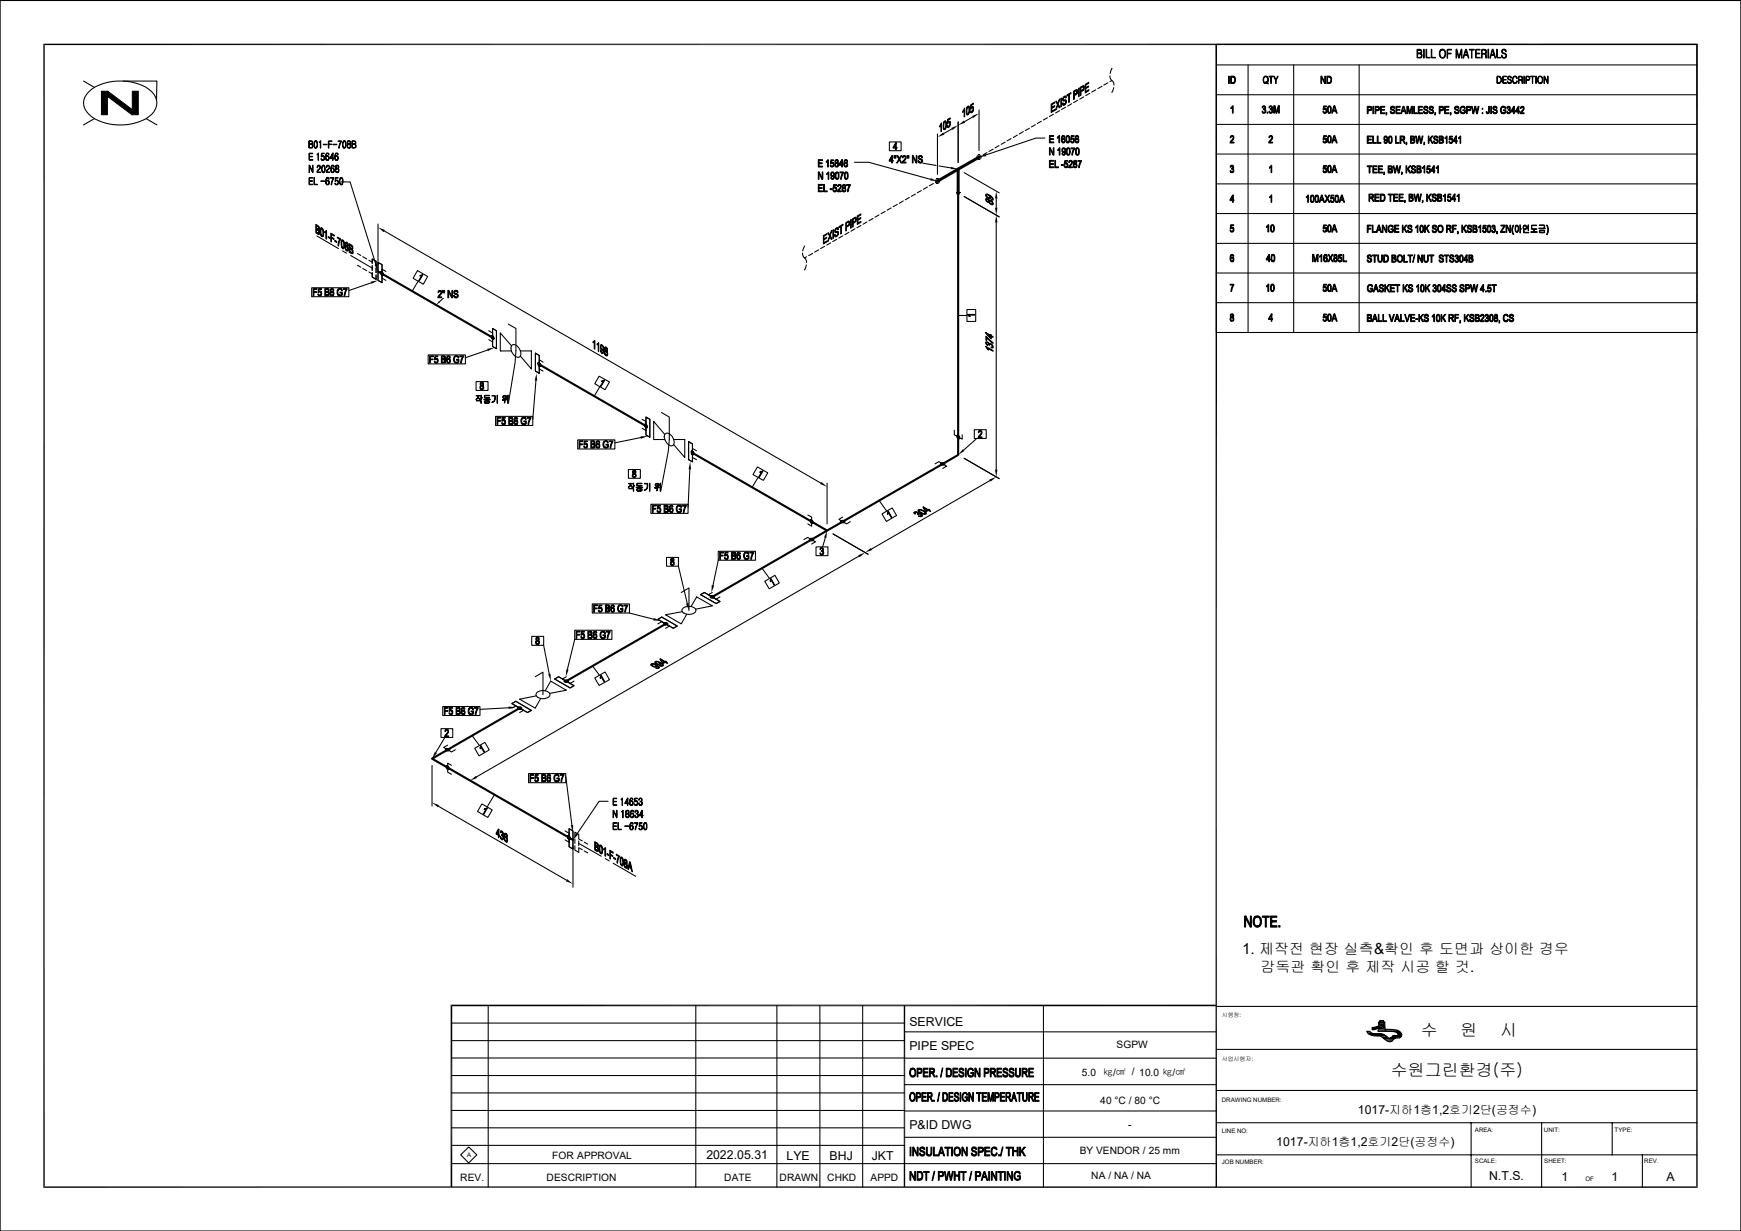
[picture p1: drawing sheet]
<svg xmlns="http://www.w3.org/2000/svg" width="420mm" height="297mm" viewBox="0 0 420 297" stroke-linecap="round" stroke-linejoin="round" font-family="sans-serif">
<defs><g id="words">
<g font-size="4.1">
<text x="342.7" y="250">수</text>
<text x="352.3" y="250">원</text>
<text x="361.9" y="250">시</text>
<text x="335.5" y="259.7">수원그린환경(주)</text>
</g>
<text font-size="3.7" x="299.6" y="230.2">1. 제작전 현장 실측&amp;확인 후 도면과 상이한 경우</text>
<text font-size="3.6" x="304.1" y="234.6">감독관 확인 후 제작 시공 할 것.</text>
<g font-size="3">
<text x="219.4" y="247.5">SERVICE</text>
<text x="219.4" y="253.3">PIPE SPEC</text>
<text x="327.6" y="268.8">1017-지하1층1,2호기2단(공정수)</text>
<text x="219.4" y="272.3">P&amp;ID DWG</text>
<text x="170.4" y="279.7">2022.05.31</text>
<text x="189.7" y="279.8">LYE</text>
<text x="200.1" y="279.8">BHJ</text>
<text x="210.3" y="279.8">JKT</text>
<text x="307.9" y="276.5">1017-지하1층1,2호기2단(공정수)</text>
<text x="359.2" y="284.8">N.T.S.</text>
<text x="376.7" y="285">1</text>
<text x="388.8" y="285">1</text>
<text x="402" y="285">A</text>
</g>
<g font-size="2.5">
<text x="269.4" y="252.8">SGPW</text>
<text x="261" y="259.6">5.0</text>
<text x="265.4" y="266.4">40 °C / 80 °C</text>
<text x="272.2" y="272.1">-</text>
<text x="133.2" y="279.5">FOR APPROVAL</text>
<text x="260.5" y="278.5">BY VENDOR / 25 mm</text>
<text x="111" y="284.9">REV.</text>
<text x="131.9" y="284.9">DESCRIPTION</text>
<text x="174.7" y="284.9">DATE</text>
<text x="188" y="284.9">DRAWN</text>
<text x="199.6" y="284.9">CHKD</text>
<text x="210" y="284.9">APPD</text>
<text x="263.2" y="284.5">NA / NA / NA</text>
</g>
<text font-size="2.4" x="266.1" y="259.7">㎏/㎠ / 10.0 ㎏/㎠</text>
<g font-size="1.5">
<text x="294.7" y="265.8">DRAWING NUMBER:</text>
<text x="294.7" y="273.3">LINE NO:</text>
<text x="355.8" y="273">AREA:</text>
<text x="372.5" y="273">UNIT:</text>
<text x="389.5" y="273">TYPE:</text>
<text x="112.7" y="279.2">A</text>
<text x="294.7" y="280.8">JOB NUMBER:</text>
<text x="355.8" y="280.5">SCALE:</text>
<text x="372.5" y="280.5">SHEET:</text>
<text x="396.6" y="280.7">REV.</text>
<text x="382.5" y="285">OF</text>
</g>
<g font-size="1.4">
<text x="294.7" y="245.5">시행청:</text>
<text x="294.7" y="255.9">사업시행자:</text>
</g>
</g></defs>
<g fill="#000" stroke="#000" stroke-width=".24">
<path d="M296.9 18.4l1 .1-.8 .1v1.3h.8l-.3 .2-.7 .1z" fill-rule="evenodd"/>
<path d="M297.3 18.6l.6 .1 .1 .9-.1 .3h-.8h.5l.3-.4-.1-.7z" fill-rule="evenodd"/>
<path d="M305 18.5l.4-.2 .3 .2h-.6l-.3 .5 .1 .7 .5 .3h-.4l-.3-.5v-.5z" fill-rule="evenodd"/>
<path d="M305.4 19.6l.4 .3 .1 .4-.3-.2-.6-.1h.6z" fill-rule="evenodd"/>
<path d="M305.4 18.5h.3l.2 .3 .1 .5-.2 .6h-.1l.2-.5-.1-.6z" fill-rule="evenodd"/>
<path d="M306.2 18.4h.9l-.4 .1v1.7l-.1-1.7h-.4z" fill-rule="evenodd"/>
<path d="M307.3 18.4h.1l.4 .8-.1 .1z" fill-rule="evenodd"/>
<path d="M308.2 18.4h.1a1.96 1.96 0 0 0-.5 1.7l-.1 .1a2.13 2.13 0 0 1 .5-1.8z" fill-rule="evenodd"/>
<path d="M318.6 18.4h.2v1.8h-.2z" fill-rule="evenodd"/>
<path d="M318.8 18.4l.8 1.4v.4l-.8-1.4z" fill-rule="evenodd"/>
<path d="M319.6 18.4h.1v1.8h-.1z" fill-rule="evenodd"/>
<path d="M320.1 18.4l1 .1-.8 .1v1.3h.8l-.3 .2-.7 .1z" fill-rule="evenodd"/>
<path d="M320.5 18.6l.6-.1 .1 .3v.8l-.1 .3h-.8h.5l.2-.3v-.7l-.2-.3z" fill-rule="evenodd"/>
<path d="M341.8 12l.7 .1h-.5v.7l.9 .2h-.9l.1 .8h-.3z" fill-rule="evenodd"/>
<path d="M341.9 11.9h.7l.3 .2 .1 .4-.2 .4-.8-.1h.5a.39 .39 0 0 0 .3-.4 .39 .39 0 0 0-.3-.3z" fill-rule="evenodd"/>
<path d="M342.6 13h.3l.1 .7-.2 .3h-.8l-.2-.2h1l.1-.5z" fill-rule="evenodd"/>
<path d="M343.5 11.9h.1l-.1 2.2z" fill-rule="evenodd"/>
<path d="M344 11.9h.2v1.9h.8v.2l-1-.1z" fill-rule="evenodd"/>
<path d="M345.3 11.9h.1v1.8l.9 .1-.1 .2-.9-.1z" fill-rule="evenodd"/>
<path d="M347.4 12.1l.6-.1-.5 .2-.2 .8 .3 .7 .2 .2h.6l-.2 .1-.6-.1-.3-.5-.1-.7z" fill-rule="evenodd"/>
<path d="M347.6 12l.6-.1 .5 .5v.7l-.3 .8h-.4l.5-.4v-1.1l-.4-.4z" fill-rule="evenodd"/>
<path d="M349.1 12l1-.1v.2l-.9 .1v.6h.8l.1 .2h-.9v1.1z" fill-rule="evenodd"/>
<path d="M351.2 11.9h.3v.2h-.1l-.1 2z" fill-rule="evenodd"/>
<path d="M351.4 12.1l.6 1.7-.2 .1z" fill-rule="evenodd"/>
<path d="M352.4 12.1h.2l-.6 2-.2-.2z" fill-rule="evenodd"/>
<path d="M352.5 11.9h.2l-.1 2.2z" fill-rule="evenodd"/>
<path d="M353.5 12l.2 .1-.4 1.1 .7 .1h-.7l-.3 .8z" fill-rule="evenodd"/>
<path d="M353.5 11.9l.3 .1 .5 2.1-.3-.8-.7-.1h.6z" fill-rule="evenodd"/>
<path d="M354.4 12l1.2-.1v.2h-.5l-.1 2v-2z" fill-rule="evenodd"/>
<path d="M356 11.9h1v.2h-.9v.7l.9 .1-.9 .1v.8h1v.2l-1.1-.1z" fill-rule="evenodd"/>
<path d="M357.5 11.9h.6l.3 .2h-.9v.8l.9 .1h-.9v1.1z" fill-rule="evenodd"/>
<path d="M358.1 13h.4v1.1l-.1-.8z" fill-rule="evenodd"/>
<path d="M358.1 12.1h.4v.7l-1 .1 .9-.2v-.5z" fill-rule="evenodd"/>
<path d="M359 11.9h.1l-.1 2.2z" fill-rule="evenodd"/>
<path d="M360 12l.1 .1-.3 1.1 .7 .1h-.8l-.2 .8z" fill-rule="evenodd"/>
<path d="M360 11.9h.2l.5 2.2-.2-.8-.7-.1h.6z" fill-rule="evenodd"/>
<path d="M361.1 11.9h.1v1.9h.8v.2l-.9-.2z" fill-rule="evenodd"/>
<path d="M361.2 18.4l.7 .1h-.7l.1 1.5h-.2z" fill-rule="evenodd"/>
<path d="M361.6 18.5l.4 .1 .2 1-.5 .5h-.5l-.1-.1 .7-.1 .3-.4-.1-.7z" fill-rule="evenodd"/>
<path d="M362.2 13.4l.1-.1a.52 .52 0 0 0 .5 .6h.5l-.5 .1a.47 .47 0 0 1-.6-.6z" fill-rule="evenodd"/>
<path d="M362.5 11.9l.7 .1h-.4a.44 .44 0 0 0-.4 .6 .44 .44 0 0 0 .6 .3l.3 .2 .1 .5-.1 .3h-.5h.2a.48 .48 0 0 0 .3-.5 .48 .48 0 0 0-.5-.4l-.5-.4z" fill-rule="evenodd"/>
<path d="M362.8 12h.4l.1 .5z" fill-rule="evenodd"/>
<path d="M362.6 18.4h.8v.1h-.8v.7h.7l-.7 .1v.6l.8 .2h-.9z" fill-rule="evenodd"/>
<path d="M363.6 19.6l.3 .4h.6l-.6 .1z" fill-rule="evenodd"/>
<path d="M363.8 18.5l.3-.2 .3 .2h-.3a.35 .35 0 0 0-.3 .4 .35 .35 0 0 0 .4 .3l.4 .3-.1 .5h-.3l.2-.1 .1-.4-.8-.5z" fill-rule="evenodd"/>
<path d="M364.1 18.5h.3l.2 .3z" fill-rule="evenodd"/>
<path d="M365.1 18.5l.3-.2 .4 .2h-.6l-.2 .4v.8l.5 .3h-.4l-.2-.3v-.7z" fill-rule="evenodd"/>
<path d="M365.5 18.5h.3l.2 .5-.3-.5z" fill-rule="evenodd"/>
<path d="M365.1 20h.6l.3-.4-.2 .5z" fill-rule="evenodd"/>
<path d="M366.3 18.5h.9h-.8v.7l.8 .1h-.8v.9z" fill-rule="evenodd"/>
<path d="M366.9 19.3l.3 .1 .1 .8-.2-.7z" fill-rule="evenodd"/>
<path d="M366.9 18.5l.3 .1v.5l-.8 .1 .8-.1v-.4z" fill-rule="evenodd"/>
<path d="M367.6 18.4l.1 1.8z" fill-rule="evenodd"/>
<path d="M368.2 18.4l.7 .1-.7 .1v.6l.7 .1h-.7v.9l-.1-.1z" fill-rule="evenodd"/>
<path d="M368.6 18.5l.4 .1v.6h-.8l.7-.1v-.3z" fill-rule="evenodd"/>
<path d="M369.2 18.4h1l-.5 .1v1.7v-1.7z" fill-rule="evenodd"/>
<path d="M370.5 18.4l.1 1.8z" fill-rule="evenodd"/>
<path d="M371.1 18.5h.5l-.5 .3v.9l.2 .3 .5 .1-.5 .1-.3-.5-.1-.7z" fill-rule="evenodd"/>
<path d="M371.2 18.5l.6-.1 .3 .4 .1 .8-.3 .4h-.3l.4-.3v-.9l-.3-.3z" fill-rule="evenodd"/>
<path d="M372.4 18.4l.3 .1-.1 1.7z" fill-rule="evenodd"/>
<path d="M372.7 18.5l.6 1.4h-.1l-.6-1.3z" fill-rule="evenodd"/>
<path d="M373.3 18.4h.2l-.1 1.8-.2-.3h.1z" fill-rule="evenodd"/>
<path d="M296.4 18.4h.1v1.8h-.1z" fill-rule="evenodd"/>
<path d="M296.9 26h.4l-.4 .2z" fill-rule="evenodd"/>
<path d="M296.9 40l.4-.1 .3 .2-.1 .5h-.4a.28 .28 0 0 0 .3-.3 .28 .28 0 0 0-.2-.3z" fill-rule="evenodd"/>
<path d="M296.8 32.9l.3-.2 .5 .2h-.5l-.3 .3z" fill-rule="evenodd"/>
<path d="M297.3 25.5h.2v1.8h-.2v-1.3l-.2-.1z" fill-rule="evenodd"/>
<path d="M297.2 32.9h.4l.1 .3-.7 1.1h.7v.2h-1l.8-1.2-.1-.3z" fill-rule="evenodd"/>
<path d="M304.5 25.7h.4l-.3 .3h-.1z" fill-rule="evenodd"/>
<path d="M304.5 26.8h.1l.3 .3-.4 .1z" fill-rule="evenodd"/>
<path d="M304.8 26.3l.5 .1-.5 .1z" fill-rule="evenodd"/>
<path d="M304.6 25.7l.3-.2a.44 .44 0 0 1 .4 .3 .44 .44 0 0 1-.1 .5h-.3a.3 .3 0 0 0 .2-.3 .3 .3 0 0 0-.2-.3z" fill-rule="evenodd"/>
<path d="M305 20l.6 .1z" fill-rule="evenodd"/>
<path d="M304.9 26.5l.4-.1 .1 .4-.2 .4-.4 .1-.3-.1 .6-.1 .1-.5z" fill-rule="evenodd"/>
<path d="M305.6 27.1h.3v.2h-.3z" fill-rule="evenodd"/>
<path d="M306.2 25.7h.3l-.2 .3h-.2z" fill-rule="evenodd"/>
<path d="M306.1 26.8h.2l.2 .3-.3 .1z" fill-rule="evenodd"/>
<path d="M306.5 26.3l.4 .1-.4 .1z" fill-rule="evenodd"/>
<path d="M306.2 25.7l.2-.1a.44 .44 0 0 1 .5 .1 .44 .44 0 0 1-.1 .6h-.3a.3 .3 0 0 0 .3-.3 .3 .3 0 0 0-.3-.3z" fill-rule="evenodd"/>
<path d="M306.2 32.9l.5-.2 .2 .2h-.4l-.4 .3z" fill-rule="evenodd"/>
<path d="M306.7 39.9h.1v1.8h-.2v-1.4h-.2z" fill-rule="evenodd"/>
<path d="M306.6 26.5l.3-.1 .1 .4-.3 .5-.5-.1 .3-.1a.35 .35 0 0 0 .3-.3 .35 .35 0 0 0-.2-.3z" fill-rule="evenodd"/>
<path d="M306.5 32.9h.4l.1 .4-.7 1h.7v.2h-.9l.7-1.3z" fill-rule="evenodd"/>
<path d="M307.3 25.5h.3l-.2 1.8h-.1z" fill-rule="evenodd"/>
<path d="M307.6 25.5l.3 1.5-.1 .3-.4-1.5z" fill-rule="evenodd"/>
<path d="M308.6 25.5v1.8h-.2v-1.5z" fill-rule="evenodd"/>
<path d="M308.4 25.5h.2l-.6 1.8h-.2z" fill-rule="evenodd"/>
<path d="M319.2 26.8l.3 .4h.5l-.5 .1z" fill-rule="evenodd"/>
<path d="M319.2 34h.1l.2 .3h.5l-.6 .2z" fill-rule="evenodd"/>
<path d="M319.4 26.2l.5 .1z" fill-rule="evenodd"/>
<path d="M319.4 33.4h.5z" fill-rule="evenodd"/>
<path d="M319.6 26.3h.4v.2v.7h-.4l.3-.4z" fill-rule="evenodd"/>
<path d="M319.6 33.5l.4 .1v.7h-.4l.3-.4z" fill-rule="evenodd"/>
<path d="M319.3 25.6h.7v.2h-.6v.4l.6 .1-.8 .2z" fill-rule="evenodd"/>
<path d="M319.3 32.7h.7v.2h-.6v.5l.6 .1-.8 .2z" fill-rule="evenodd"/>
<path d="M319.3 39.9h.7v.2h-.6v.5h.6l-.8 .2z" fill-rule="evenodd"/>
<path d="M320.3 25.8l.4-.1-.3 .4 .1 .9 .2 .2h-.3l-.1-.2z" fill-rule="evenodd"/>
<path d="M320.4 32.9h.3l-.3 .3 .1 1 .2 .1-.3 .1-.1-.4z" fill-rule="evenodd"/>
<path d="M320.4 25.7h.1a.59 .59 0 0 1 .6 .2 .59 .59 0 0 1 0 .6v.4a.39 .39 0 0 1-.3 .4 .39 .39 0 0 1-.4-.1l.4-.1 .2-.3-.1-.9z" fill-rule="evenodd"/>
<path d="M320.4 32.8h.1a.62 .62 0 0 1 .6 .2 .62 .62 0 0 1 0 .7l-.2 .8-.5-.1 .4-.1 .2-.3-.1-.9z" fill-rule="evenodd"/>
<path d="M320.4 40h.1a.53 .53 0 0 1 .6 .1 .53 .53 0 0 1 0 .7v.7l-.3 .2h-.3l-.1-.2h.3l.2-.2 .1-.9-.2-.4z" fill-rule="evenodd"/>
<path d="M321.8 25.5h.2l-.4 1.1 .6 .2h-.6l-.2 .5h-.1z" fill-rule="evenodd"/>
<path d="M322 25.5l.6 1.8h-.2l-.2-.5-.6-.2h.6l-.3-.7z" fill-rule="evenodd"/>
<path d="M321.8 32.7h.2l-.4 1 .6 .3h-.6l-.2 .5h-.1z" fill-rule="evenodd"/>
<path d="M322 32.7l.6 1.8h-.2l-.2-.5-.6-.3h.6l-.3-.7z" fill-rule="evenodd"/>
<path d="M321.8 39.9h.2l-.4 1 .6 .2h-.6l-.2 .6h-.1z" fill-rule="evenodd"/>
<path d="M322 39.9l.6 1.8h-.2l-.2-.6-.6-.2h.6l-.3-.7z" fill-rule="evenodd"/>
<path d="M296.8 40h.4l-.4 .3z" fill-rule="evenodd"/>
<path d="M296.8 41.2l.1-.1 .3 .4h-.4z" fill-rule="evenodd"/>
<path d="M296.7 55.5h.2l.2 .3 .4 .1-.4 .1z" fill-rule="evenodd"/>
<path d="M297.1 40.6l.5 .2h-.5z" fill-rule="evenodd"/>
<path d="M297 54.9h.5z" fill-rule="evenodd"/>
<path d="M297.3 47.1h.2l-.6 1.1h.8l-.2 .6h-.2v-.4h-.6z" fill-rule="evenodd"/>
<path d="M297.5 47.1v1.1h-.6h.4v-.8z" fill-rule="evenodd"/>
<path d="M297.2 40.8h.4v.5l-.2 .3-.4 .1-.2-.2h.5l.2-.2-.1-.4z" fill-rule="evenodd"/>
<path d="M297.2 55l.4-.1v.2l-.1 .7h-.3l.3-.2-.1-.5z" fill-rule="evenodd"/>
<path d="M296.9 54.2h.7v.2h-.5l-.1 .5h.6l-.8 .3z" fill-rule="evenodd"/>
<path d="M305.5 54.7l.4-.1-.4 .3z" fill-rule="evenodd"/>
<path d="M305.9 54.3l.2-.1v1.8h-.2v-1.4h-.3z" fill-rule="evenodd"/>
<path d="M306.3 40.3h.3l-.3 .3z" fill-rule="evenodd"/>
<path d="M306.3 47.5h.3l-.3 .2z" fill-rule="evenodd"/>
<path d="M306.7 54.4h.3l-.3 .5v.7l.3 .2h-.4l-.1-.2v-.8z" fill-rule="evenodd"/>
<path d="M306.7 47h.1v1.8h-.2v-1.3l-.2-.1z" fill-rule="evenodd"/>
<path d="M306.7 54.4l.4-.2 .3 .4v1l-.3 .4-.4-.2 .5-.1v-1.1l-.2-.2z" fill-rule="evenodd"/>
<path d="M315.1 47.5h.4l-.4 .2z" fill-rule="evenodd"/>
<path d="M315.6 47v1.8h-.1v-1.3l-.2-.1z" fill-rule="evenodd"/>
<path d="M316.2 47.2h.4l-.3 .5v.8l.3 .2h-.4l-.1-.2z" fill-rule="evenodd"/>
<path d="M316.3 47.2l.4-.1 .3 .4v1l-.3 .4-.4-.2 .5-.2v-1l-.1-.3z" fill-rule="evenodd"/>
<path d="M317.3 47.2h.4l-.3 .5v.8l.3 .2h-.4l-.1-.2z" fill-rule="evenodd"/>
<path d="M317.4 47.1h.4l.3 .4v1l-.3 .4-.4-.2 .5-.2v-1l-.1-.3h-.5z" fill-rule="evenodd"/>
<path d="M318.8 47.1h.1l-.3 1 .6 .2h-.6l-.2 .5h-.2z" fill-rule="evenodd"/>
<path d="M318.9 47.1l.6 1.7h-.2l-.1-.5-.6-.2h.5l-.2-.8z" fill-rule="evenodd"/>
<path d="M319.2 41.2l.4 .3h.4l-.5 .2z" fill-rule="evenodd"/>
<path d="M319.2 55.5h.1l.2 .3h.5l-.6 .2z" fill-rule="evenodd"/>
<path d="M319.4 40.6h.5z" fill-rule="evenodd"/>
<path d="M319.4 54.9h.5z" fill-rule="evenodd"/>
<path d="M319.6 47.1h.2l1 1.7h-.2z" fill-rule="evenodd"/>
<path d="M319.6 40.7l.4-.1v.2v.7h-.4l.2-.1 .1-.3-.1-.3z" fill-rule="evenodd"/>
<path d="M319.6 55l.4 .1v.7h-.4l.3-.2a.38 .38 0 0 0-.3-.6z" fill-rule="evenodd"/>
<path d="M319.3 54.3h.7v.1h-.6v.5l.6 .1-.8 .2z" fill-rule="evenodd"/>
<path d="M320.1 47.9l.1 .2-.4 .7h-.3z" fill-rule="evenodd"/>
<path d="M320.4 40h.3l-.3 .4 .1 .9 .2 .2h-.3l-.1-.3z" fill-rule="evenodd"/>
<path d="M320.4 54.4h.3l-.3 .3 .1 1 .2 .1-.3 .1-.1-.4z" fill-rule="evenodd"/>
<path d="M320.4 54.4a.62 .62 0 0 1 .7 .2 .62 .62 0 0 1 0 .7l-.2 .7-.5-.1 .4-.1 .2-.3-.1-.9z" fill-rule="evenodd"/>
<path d="M320.6 47.1h.2l-.5 .8-.1-.2z" fill-rule="evenodd"/>
<path d="M320.9 48.3l.4 .4h.4l-.2 .2-.4-.1z" fill-rule="evenodd"/>
<path d="M321.2 47.7l.5 .1z" fill-rule="evenodd"/>
<path d="M321.4 47.8h.3l.2 .2-.2 .7h-.3l.3-.3-.1-.4z" fill-rule="evenodd"/>
<path d="M321.1 47.1h.7v.2h-.6v.5h.5l-.7 .2z" fill-rule="evenodd"/>
<path d="M321.8 54.2h.2l-.4 1.1 .6 .2h-.6l-.2 .5h-.1z" fill-rule="evenodd"/>
<path d="M322 54.2l.6 1.8h-.2l-.2-.5-.6-.2h.6l-.3-.8z" fill-rule="evenodd"/>
<path d="M322.2 47.3l.3-.1-.3 .5v.7l.3 .3h-.3l-.1-.2z" fill-rule="evenodd"/>
<path d="M322.2 47.2l.5-.1 .2 .4v1l-.3 .4-.4-.2 .5-.1v-1.1l-.1-.3z" fill-rule="evenodd"/>
<path d="M323.6 47.1h.2l-.3 1 .5 .2h-.6l-.1 .5h-.3z" fill-rule="evenodd"/>
<path d="M323.8 47.1l.6 1.7h-.3l-.1-.5-.5-.2h.4l-.2-.8z" fill-rule="evenodd"/>
<path d="M330.2 46.8l1.1 .1-.9 .1v.6h.9l-.3 .2h-.6v.8h-.2z" fill-rule="evenodd"/>
<path d="M330.6 47.8h.4l.5 .8h-.2l-.4-.7z" fill-rule="evenodd"/>
<path d="M330.9 47h.4v.5l-.9 .1h.4a.3 .3 0 0 0 .4-.3 .3 .3 0 0 0-.3-.3z" fill-rule="evenodd"/>
<path d="M331.6 46.8h1.1v.2h-.8v.5h.7v.3h-.7v.6h.8v.2h-1.1z" fill-rule="evenodd"/>
<path d="M333 46.8h.7l.3 .2h-.8v1.4h.8l-.2 .2h-.8z" fill-rule="evenodd"/>
<path d="M333.5 47h.5l.1 .2-.1 1.2h-.8l.5-.1 .2-.3v-.7l-.1-.2z" fill-rule="evenodd"/>
<path d="M334.9 46.8h1.1v.2h-.5v1.6h-.2v-1.6h-.4z" fill-rule="evenodd"/>
<path d="M336.2 46.8h1v.2h-.9v.5h.8v.3h-.8v.6h.9v.2h-1z" fill-rule="evenodd"/>
<path d="M337.5 46.8h1v.2h-.8v.5h.8v.3h-.8v.6h.8v.2h-1z" fill-rule="evenodd"/>
<path d="M338.8 48.3h.2l-.2 .6z" fill-rule="evenodd"/>
<path d="M339.9 46.8h.7l.2 .2h-.7v.5l.6 .1 .2 .2h-.8v.6h.8l-.2 .2h-.8z" fill-rule="evenodd"/>
<path d="M340.4 47l.5 .1-.2 .5-.6-.1h.3a.26 .26 0 0 0 .3-.2 .26 .26 0 0 0-.3-.3z" fill-rule="evenodd"/>
<path d="M340.4 47.8h.5v.6h-.8l.6-.1a.31 .31 0 0 0 0-.4 .31 .31 0 0 0-.3-.1z" fill-rule="evenodd"/>
<path d="M341.1 46.8h.1l.3 1.2v.6z" fill-rule="evenodd"/>
<path d="M341.9 46.8h.2l-.5 1.8h-.1z" fill-rule="evenodd"/>
<path d="M342.1 46.8l.3 1.5-.1 .3-.3-1.6z" fill-rule="evenodd"/>
<path d="M342.7 46.8h.2l-.4 1.8h-.2z" fill-rule="evenodd"/>
<path d="M343.1 48.3h.2l-.1 .6z" fill-rule="evenodd"/>
<path d="M344.2 46.8h.1v1.8h-.1z" fill-rule="evenodd"/>
<path d="M344.6 47.7l.1-.2 .6 1.1h-.2z" fill-rule="evenodd"/>
<path d="M345.1 46.8h.2l-1 1.2v-.3z" fill-rule="evenodd"/>
<path d="M345.4 48l.6 .4h-.5z" fill-rule="evenodd"/>
<path d="M345.6 46.9l.5-.1 .3 .2h-.4a.31 .31 0 0 0-.3 .3 .31 .31 0 0 0 .4 .3l.4 .3-.1 .6-.6 .1-.3-.2h.5a.36 .36 0 0 0 .3-.5 .36 .36 0 0 0-.5-.2h-.1a.47 .47 0 0 1-.1-.8z" fill-rule="evenodd"/>
<path d="M346 47h.4l.1 .3z" fill-rule="evenodd"/>
<path d="M346.8 46.8h.7l.2 .2h-.7v.5l.7 .1 .1 .2h-.8v.6h.8l-.2 .2h-.8z" fill-rule="evenodd"/>
<path d="M347.3 47h.4l.1 .2-.1 .4-.7-.1h.3a.26 .26 0 0 0 .3-.2 .26 .26 0 0 0-.3-.3z" fill-rule="evenodd"/>
<path d="M347.3 47.8h.5l.1 .1-.1 .5h-.8h.3a.32 .32 0 0 0 .4-.4 .32 .32 0 0 0-.4-.2z" fill-rule="evenodd"/>
<path d="M348.3 47.2h.2l-.3 .3z" fill-rule="evenodd"/>
<path d="M348.6 46.8h.1v1.8h-.2v-1.4h-.2z" fill-rule="evenodd"/>
<path d="M349.2 48.1h.1l.2 .3 .4 .1-.5 .1z" fill-rule="evenodd"/>
<path d="M349.4 47.5h.5z" fill-rule="evenodd"/>
<path d="M349.6 47.6l.5 .1-.2 .7h-.3l.3-.2v-.4z" fill-rule="evenodd"/>
<path d="M349.3 46.8h.7v.2h-.5l-.1 .5 .6 .1-.8 .2z" fill-rule="evenodd"/>
<path d="M351 46.8v1.2h-.6h.4z" fill-rule="evenodd"/>
<path d="M350.8 46.8h.2l-.6 1.2h.8l-.2 .6h-.2v-.4h-.6z" fill-rule="evenodd"/>
<path d="M351.5 47.2h.3l-.3 .3z" fill-rule="evenodd"/>
<path d="M351.9 46.8h.1v1.8h-.2v-1.4h-.2z" fill-rule="evenodd"/>
<path d="M296.8 61.6h.4l-.3 .2 .2 .4-.2 .5 .2 .3h.5l-.2 .2h-.3l-.3-.3z" fill-rule="evenodd"/>
<path d="M296.9 75.9l.4-.2 .2 .2h-.3a.28 .28 0 0 0-.2 .3 .28 .28 0 0 0 .2 .3h.3h-.1l.2 .1-.6 .2a.37 .37 0 0 0 .2 .5l-.3 .1-.1-.2v-.4l.2-.3-.2-.2z" fill-rule="evenodd"/>
<path d="M296.9 61.5l.3-.1a.28 .28 0 0 1 .3 .1 .28 .28 0 0 1 0 .3l-.2-.2z" fill-rule="evenodd"/>
<path d="M297 62.1l.1-.1 .5 .1z" fill-rule="evenodd"/>
<path d="M297.2 75.9l.4 .1v.4l-.4 .1a.28 .28 0 0 0 .2-.3 .28 .28 0 0 0-.2-.3z" fill-rule="evenodd"/>
<path d="M297.2 62.2l.4-.1v.2v.7h-.4l.3-.2v-.4z" fill-rule="evenodd"/>
<path d="M297.2 76.6h.4v.2v.4l-.3 .3-.4-.1 .6-.3-.1-.3z" fill-rule="evenodd"/>
<path d="M296.8 68.6h.8l-.5 1.7h-.2l.1-.6 .4-.9h-.6z" fill-rule="evenodd"/>
<path d="M305.5 69h.4l-.4 .2z" fill-rule="evenodd"/>
<path d="M305.9 68.6l.2-.1v1.8h-.2v-1.3l-.3-.1z" fill-rule="evenodd"/>
<path d="M306.1 61.4h.1l-.6 1.1h.9v.2h-.3v.5h-.1v-.5h-.6z" fill-rule="evenodd"/>
<path d="M306.2 61.4v1.1h-.6h.5z" fill-rule="evenodd"/>
<path d="M306.6 68.7h.4l-.3 .5v.7l.3 .3h-.4l-.1-.2z" fill-rule="evenodd"/>
<path d="M306.7 61.6h.4l-.3 .5v.7l.3 .2h-.3l-.2-.4z" fill-rule="evenodd"/>
<path d="M306.7 75.7h.1l-.6 1.2h.8l-.2 .6h-.1v-.4h-.7z" fill-rule="evenodd"/>
<path d="M306.8 75.7v1.2h-.6h.5z" fill-rule="evenodd"/>
<path d="M306.7 68.7a.58 .58 0 0 1 .6 .1 .58 .58 0 0 1 .1 .7v.4a.39 .39 0 0 1-.3 .4 .39 .39 0 0 1-.4-.1l.4-.1 .2-.5-.1-.7z" fill-rule="evenodd"/>
<path d="M306.8 61.5l.4-.1 .3 .4v1l-.4 .4-.3-.2h.4l.1-.2v-1l-.1-.2z" fill-rule="evenodd"/>
<path d="M316.6 61.4h.3l-.1 1.8h-.2z" fill-rule="evenodd"/>
<path d="M316.9 61.4l.4 1.4-.1 .4-.4-1.5z" fill-rule="evenodd"/>
<path d="M317.7 61.4h.3l-.6 1.8h-.2z" fill-rule="evenodd"/>
<path d="M318 61.4v1.8h-.2v-1.5z" fill-rule="evenodd"/>
<path d="M318.3 61.8h.4l-.4 .3z" fill-rule="evenodd"/>
<path d="M318.7 61.4h.2v1.8h-.2v-1.4h-.3z" fill-rule="evenodd"/>
<path d="M319.2 69.9l.1-.1 .2 .4h.5l-.6 .2z" fill-rule="evenodd"/>
<path d="M319.2 77l.3 .3h.5l-.6 .2z" fill-rule="evenodd"/>
<path d="M319.4 61.6h.4l-.3 .2-.1 .5h.2l-.1 .6 .6 .1-.2 .2h-.3l-.3-.4z" fill-rule="evenodd"/>
<path d="M319.4 69.3h.5z" fill-rule="evenodd"/>
<path d="M319.4 76.4l.5 .1z" fill-rule="evenodd"/>
<path d="M319.5 62.2l.2-.2 .4 .1z" fill-rule="evenodd"/>
<path d="M319.5 61.5l.2-.1a.35 .35 0 0 1 .3 .1 .35 .35 0 0 1 .2 .3z" fill-rule="evenodd"/>
<path d="M319.6 69.3l.4 .2v.7h-.4l.3-.4z" fill-rule="evenodd"/>
<path d="M319.6 76.5h.4v.2v.6h-.4h.2l.1-.4-.1-.3z" fill-rule="evenodd"/>
<path d="M319.3 68.6h.7v.2h-.6v.5h.6l-.8 .2z" fill-rule="evenodd"/>
<path d="M319.3 75.8h.7v.2h-.6v.5h.6l-.8 .2z" fill-rule="evenodd"/>
<path d="M319.7 62.2h.4l.1 .2-.1 .6h-.3l.2-.2a.37 .37 0 0 0-.3-.6z" fill-rule="evenodd"/>
<path d="M320.4 68.7h.3l-.3 .4 .1 .9 .2 .2h-.3l-.1-.3z" fill-rule="evenodd"/>
<path d="M320.4 75.9h.3l-.3 .3 .1 1 .2 .1-.3 .1-.1-.4z" fill-rule="evenodd"/>
<path d="M320.4 61.4h.2l1 1.8h-.2z" fill-rule="evenodd"/>
<path d="M320.4 68.7l.1-.1a.73 .73 0 0 1 .6 1.1l-.1 .6h-.5l-.1-.1 .5-.2 .1-1-.2-.3z" fill-rule="evenodd"/>
<path d="M320.4 75.9a.62 .62 0 0 1 .7 .2 .62 .62 0 0 1 0 .7l-.2 .7-.2 .1-.3-.2 .4-.1 .2-.3-.1-.9z" fill-rule="evenodd"/>
<path d="M320.8 62.2l.1 .3-.4 .7h-.2z" fill-rule="evenodd"/>
<path d="M321.4 61.4h.2l-.5 .8-.1-.2z" fill-rule="evenodd"/>
<path d="M321.8 68.6h.2l-.4 1 .6 .2h-.6l-.2 .6h-.1z" fill-rule="evenodd"/>
<path d="M322 68.6l.6 1.8h-.2l-.2-.6-.6-.2h.6l-.3-.7z" fill-rule="evenodd"/>
<path d="M321.8 75.7h.2l-.4 1.1 .6 .2h-.6l-.2 .5h-.1z" fill-rule="evenodd"/>
<path d="M322 75.7l.6 1.8h-.2l-.2-.5-.6-.2h.6l-.3-.8z" fill-rule="evenodd"/>
<path d="M321.9 61.5l.3-.1 .3 .2-.6 .1 .1 .4h.5l-.1 .1 .1 .1h-.5l-.1 .2v.3l.3 .2h-.4l-.1-.3v-.3l.3-.2-.2-.2z" fill-rule="evenodd"/>
<path d="M322.2 62.3l.4 .1v.5l-.3 .3-.5-.2h.5l.2-.2-.1-.4z" fill-rule="evenodd"/>
<path d="M322.2 61.6h.3l.1 .1-.1 .4h-.3a.28 .28 0 0 0 .2-.3 .28 .28 0 0 0-.2-.2z" fill-rule="evenodd"/>
<path d="M322.8 62.7h.2l.1 .3h.5l-.6 .2z" fill-rule="evenodd"/>
<path d="M323.1 62.1h.5z" fill-rule="evenodd"/>
<path d="M323.3 62.2h.4l-.1 .8h-.3l.3-.3-.1-.4z" fill-rule="evenodd"/>
<path d="M323 61.4h.7v.2h-.6l-.1 .5h.6l-.8 .2z" fill-rule="evenodd"/>
<path d="M324 61.4h.1v1.5h.8v.3h-.9z" fill-rule="evenodd"/>
</g>
<g fill="none" stroke="#000" stroke-width=".25">
<path d="M267.3 20l-1 .5M267.8 18.3l.1 .7 .3 .4M268.2 16.6l-.4 1.1M268.2 19.4l.4 .5 .1 .6M268.2 19.4l-.4 .3M268.2 16.5v.1M293.4 10.7h116v69.5h-116zM293.4 15.7h116M301.1 15.7v64.5M312.1 15.7v64.5M327.9 15.7v64.5M222.6 39.4l3.2 .5"/>
<path d="M236.6 37.7l-.4 .2M238.1 36.8l-.9 .6M239.6 36l-1 .5M241 35.1l-1 .6M242.5 34.3l-1 .5M243.9 33.4l-.9 .6M245.4 32.6l-1 .6M246.8 31.7l-.9 .6M248.3 30.9l-.9 .6M249.8 30.1l-1 .5M251.2 29.3l-1 .5M252.1 33.3h-2.2l-12.1 4.1"/>
<path d="M252.7 28.4l-1 .6M254.1 27.6l-.9 .5M255.6 26.7l-1 .6M257 25.9l-.9 .5M258.5 25l-.9 .6M260 24.2l-1 .6M261.5 23.4l-1 .5M262.9 22.5l-1 .6M264.3 21.7l-.9 .5M265.8 20.8l-1 .6M268.7 21.1l-.5 1.2M293.4 22.9h116z"/>
<path d="M293.4 30h116zM293.4 37.2h116M194.1 59.4l-.5 1.1M198.9 59.4l-.9 .6M200.4 58.6l-1 .5M201.8 57.7l-.9 .6M203.3 56.9l-.9 .5M204.8 56l-1 .6M206.2 55.2l-.9 .6M207.7 54.4l-1 .5M209.1 53.6l-.9 .5M210.6 52.7l-1 .6"/>
<path d="M212 51.9l-.9 .5M213.5 51l-.9 .6M215 50.2l-1 .5M216.5 49.3l-1 .6M217.9 48.5l-1 .6M219.4 47.6l-1 .6M220.8 46.8l-1 .6M222.2 46l-.9 .5M223.7 45.1l-.9 .6M225.2 44.3l-1 .5M226.1 43.7l-.4 .3M226.5 40l2.9 .5"/>
<path d="M293.4 51.5h116zM293.4 58.7h116zM293.4 44.4h116M100.9 67.8l-1.5 2.4M107 71.9l-1 .9M118.8 79.2l1 .6v4.3l-1-.5zM122.6 78.2l1.9 1v5.5l-.3 2.8-1.6 9.8M193.6 61.1l.1 .7 .4 .4M194.1 62.2l.5 .8v.4M194.5 63.9l-.4 1.2M194.6 61.9l-.5 .3M196 61.1l-.9 .6"/>
<path d="M197.5 60.3l-1 .5M231.1 76.1h2.2M293.4 73h116zM293.4 65.9h116M117.6 84.5l-5.3 1.8M123.3 83.9v.1M123.4 83.4l-2.7-3.1v4.4h2.7M123.6 83.2a1.9 1.9 0 0 1 2 2.2 .85 .85 0 0 1-.7 .8 .85 .85 0 0 1-.9-.5 1.83 1.83 0 0 1-.4-2.5zM125.5 84.7h2.7v4.3l-2.7-3.1M129.2 85.2l.9 .6v4.3l-.9-.6zM129.3 91.9l-.8 9.3M144.7 93.3l-1.4 2.3"/>
<path d="M159.6 99.5l1.9 1.1v5.4l-.3 2.9-1.8 9.6M154.6 105.6l-6.3 1.2M155.8 100.6l1 .6v4.3l-1-.6zM160.2 105.3h.1M160.4 104.8l-2.7-3.1v4.3h2.7M160.6 104.6a1.72 1.72 0 0 1 2 1.6 .86 .86 0 0 1-.2 1.2 .86 .86 0 0 1-1.2-.2 2.02 2.02 0 0 1-.6-2.6zM162.5 106h2.7v4.4l-2.7-3.1M166.1 106.6l.9 .5v4.3l-.9-.5zM166.4 113.2l-.4 9.2M182.9 115.2l-1.5 2.4M235.6 105.8l-3.1 2.8M163.7 136.6l2.1 8.9"/>
<path d="M173.3 135.2l-1.3 6M183.8 137.1l1.8 2.5M199.1 129.7l-.6 2.3M212.1 120.8l1.8 2.5M131.1 155.7l1.4 6.9M138.6 154.3l-1.7 7.2M151.8 147.9l5.8 1.5M158.7 149.4l.9-.5 3.8 2.1-1 .6zM164.3 143l1.9-1.1v5.4M164.6 147.6l-4 .7 3.7 2.2 1.4-2.3M164.7 146.8a2.04 2.04 0 0 1 3.2 .5 2.06 2.06 0 0 1-3.1 .5l-.3-.5zM165 147.9v.1"/>
<path d="M166.7 146.3l1.4-2.3 3.7 2.2-4 .8M169 143.5l.9-.5 3.8 2.1-.9 .5zM107.3 177.9l-2.1 3.6M113.9 177.5l1.8 2.4M122.6 170.8l-6.8 .4M123.5 169.8l.9-.6 3.8 2.2-.9 .5zM129.1 163.3l1.9-1.1v5.4M129.4 167.9l-4.1 .8 3.8 2.2 1.3-2.4M129.5 167.1a2.22 2.22 0 0 1 3.1 .3 1.55 1.55 0 0 1-2.3 1.1 .9 .9 0 0 1-.8-.4 .9 .9 0 0 1 0-1zM129.8 168.2v.1M131.5 166.7l1.3-2.4 3.8 2.2-4 .8M133.8 163.8l.9-.5 3.8 2.1-1 .6z"/>
<path d="M143 160.7l1.6 2.2M104.2 184.7v9.8M105.7 194.5l31 17.9M119.3 191.7l-1.8 3M146.7 193.3h-2.2l-5.3 7.9M138.2 204.3v9.8"/>
</g>
<g fill="none" stroke="#000" stroke-width=".24">
<path d="M119.8 79.8h.1M119.8 84.1h.1M120.7 80.3h.1M120.8 84.7v.1M128.2 84.6v.1M128.2 89h.1M129.2 85.2h.1M129.2 89.6h.1M156.8 101.1v.1M156.8 105.5h.1M157.7 101.6v.1M157.8 106v.1"/>
<path d="M165.2 106h.1M165.2 110.3v.1M166.1 106.5v.1M166.2 110.9v.1M159.6 148.8v.1M160.6 148.3h.1M163.4 151h.1M164.4 150.4v.1M168.1 144h.1M169 143.4v.1M171.8 146.1v.1M172.8 145.5v.1"/>
<path d="M124.4 169.2h.1M125.3 168.7h.1M128.2 171.4h.1M129.2 170.8h.1M132.8 164.3h.1M133.8 163.8h.1M136.6 166.5h.1M137.6 165.9h.1"/>
</g>
<g fill="#000">
<path d="M236.2 37.9l1.5-.8 .2 .6zM229.4 40.3l1.7 .5h-1.7zM105.9 72.7l.2 .2-.9 .7zM117.5 84.2l1.8-.3-1.6 .8zM129.4 90.1l.2 1.8-.6-.1zM154.5 105.3l1.8-.1-1.7 .7zM166.5 111.4l.2 1.8h-.6zM232.3 108.4l.4 .4-1.6 1zM199.5 128l-.2 1.8-.5-.1zM157.7 149.1l1.7 .7-1.8-.1zM165.5 145.6l.6-.1 .1 1.8zM171.7 141.1l.6 .2-.7 1.7z"/>
<path d="M122.6 170.5l1.8 .1-1.7 .5zM132.2 162.7l.6-.1 .1 1.7zM136.6 161.5l.6 .1-.7 1.7zM104.9 181.4l.5 .3-1.2 1.3zM138.9 201l.5 .4-1.2 1.2z"/>
</g>
<g fill="#fff">
<path d="M120.5 200l3.1 1.8h-4.2z"/>
<path d="M119.4 201.8h4.2l-1 1.8z"/>
</g>
<g fill="#000" stroke="#000" stroke-width=".24">
<path d="M120.4 200.1v1.3l-.6-.3 .4 .2z" fill-rule="evenodd"/>
<path d="M120.2 200l.2 .1-.6 1 .7 .4v.3l-.1-.2v.5l-.2-.6-.5-.2z" fill-rule="evenodd"/>
<path d="M120.7 200.6l.4 .1h-.2v.3z" fill-rule="evenodd"/>
<path d="M120.7 201.8l.4 .6-.3-.2z" fill-rule="evenodd"/>
<path d="M121 201.3l.4 .4-.4-.2z" fill-rule="evenodd"/>
<path d="M120.8 200.5a.59 .59 0 0 1 .6 .8l-.1 .2-.3-.2a.33 .33 0 0 0 .3-.3 .33 .33 0 0 0-.2-.3z" fill-rule="evenodd"/>
<path d="M121.1 201.5l.4 .5a.4 .4 0 0 1-.2 .6 .4 .4 0 0 1-.5-.4l.3 .2a.5 .5 0 0 0 0-.9z" fill-rule="evenodd"/>
<path d="M121.8 201.1l.2 .2-.2 .2 .1 .5-.1 .5 .5 .7-.3-.1-.3-.5z" fill-rule="evenodd"/>
<path d="M121.8 201l.5 .3 .1 .5z" fill-rule="evenodd"/>
<path d="M121.8 201.8h.3l.2 .3-.4-.1z" fill-rule="evenodd"/>
<path d="M122 202l.4 .2-.1 .9-.3-.2h.3v-.6z" fill-rule="evenodd"/>
</g>
<path d="M104.2 193.6l1.7 .7-.3 .5zM136.8 212.1l1.4 1.2-1.7-.7z" fill="#000"/>
<path d="M232.6 110.6l8.4 4.9M238.8 116l-28.5 16.5M201 128.8l8.4 4.9" fill="none" stroke="#000" stroke-width=".25"/>
<g fill="#fff">
<path d="M220.9 123.2l3-1.7-2 3.6z"/>
<path d="M223.9 121.5l1.1 1.8-3.1 1.8z"/>
</g>
<g fill="#000" stroke="#000" stroke-width=".24">
<path d="M220.5 123.8l.3-.1 .1 .3h-.2z" fill-rule="evenodd"/>
<path d="M220.5 123.7l.2-.2 .8 .1 .1 .2-.3 .2a.33 .33 0 0 0-.1-.4 .33 .33 0 0 0-.4 .1l-.3 .1z" fill-rule="evenodd"/>
<path d="M221.3 124l.5-.1-.4 .2z" fill-rule="evenodd"/>
<path d="M221.5 123.2l.2-.1v.2l.6 .4 .9 .2-.2 .2-.5-.1z" fill-rule="evenodd"/>
<path d="M221.5 123l.7-.1 1 .6a.33 .33 0 0 1 .3 .4 .33 .33 0 0 1-.5 .2l.3-.3-.4-.4-.8-.3-.6 .1z" fill-rule="evenodd"/>
<path d="M221.5 124.5h.8l-.3 .1z" fill-rule="evenodd"/>
<path d="M221.5 124l.3-.1 .4 .1a.38 .38 0 0 1 .3 .4 .38 .38 0 0 1-.5 .2l.3-.1v-.3z" fill-rule="evenodd"/>
<path d="M222.8 122.3l1.1 .7-.5 .3 .4-.2z" fill-rule="evenodd"/>
<path d="M222.6 122.4l.2-.1 .6 1 .7-.4 .4 .4-.1 .1-.5-.3-.5 .4z" fill-rule="evenodd"/>
</g>
<path d="M238.7 115.7l1.6-.6-1.3 1.1zM208.7 133.3l1.4-1.1 .3 .5z" fill="#000"/>
<path d="M201 128.8l8.4 4.9M207.2 134.2l-92.3 53.3" fill="none" stroke="#000" stroke-width=".25"/>
<g fill="#fff">
<path d="M157.4 159.9l3.1-1.8-2 3.7z"/>
<path d="M160.5 158.1l1 1.8-3 1.9z"/>
</g>
<g fill="#000" stroke="#000" stroke-width=".24">
<path d="M158 159.9l.3-.2a.57 .57 0 0 0 .8 .5l-.4 .2z" fill-rule="evenodd"/>
<path d="M158.1 159.6h.8l1.1 .8-.3 .2v-.3l-1-.6h-.3l-.4 .2z" fill-rule="evenodd"/>
<path d="M159.2 159l.3 .2 .4 .7 .7-.4 .5 .5-.2 .1-.4-.3-.5 .3-.2-.1z" fill-rule="evenodd"/>
<path d="M159.3 159l1.1 .6-.5 .3 .4-.2z" fill-rule="evenodd"/>
<path d="M157 160.4l.4-.1-.1 .1 .2 .3h.7l-.5 .2z" fill-rule="evenodd"/>
<path d="M157.1 160.2l.2-.1 .8 .1 .9 .8-.2 .1v-.1l-.2-.3h-.4l-.4-.4-.4-.1-.4 .2z" fill-rule="evenodd"/>
<path d="M157.9 160.9l.5-.3a.33 .33 0 0 1-.2 .3 .33 .33 0 0 1-.3 0z" fill-rule="evenodd"/>
<path d="M158.2 161.2l.8-.2-.2 .3z" fill-rule="evenodd"/>
<path d="M158.8 160.4l.5-.4a.32 .32 0 0 1-.1 .4 .32 .32 0 0 1-.4 0z" fill-rule="evenodd"/>
<path d="M159.1 160.6l.9-.2-.2 .3z" fill-rule="evenodd"/>
</g>
<path d="M207.1 133.9l1.6-.6-1.4 1.2zM113.4 188.3l1.4-1.1 .3 .5z" fill="#000"/>
<path d="M232.6 47.4l8.4 4.9M240.3 53.7v59.6M232.6 110.6l8.4 4.9" fill="none" stroke="#000" stroke-width=".25"/>
<g fill="#fff">
<path d="M237.7 79.8l2.1 5.5h-2.1z"/>
<path d="M237.7 79.8h2.1v5.5z"/>
</g>
<g fill="#000" stroke="#000" stroke-width=".24">
<path d="M237.8 83.6l1.8 1v.2l-1.4-.8v.2z" fill-rule="evenodd"/>
<path d="M237.9 82.5h.4l.2 .3v.3a.39 .39 0 0 0-.5-.3v.3l-.2-.3z" fill-rule="evenodd"/>
<path d="M237.8 80.2l1.1 1.3v-.8l.7 .7-.5-.2v.5h-.2z" fill-rule="evenodd"/>
<path d="M237.8 80.2l1.1 .7v.6v-.5z" fill-rule="evenodd"/>
<path d="M237.8 81.1l1.8 1.7-1.6-1.4v.8l-.2-.2z" fill-rule="evenodd"/>
<path d="M238 82.8l.3 .6-.3-.2z" fill-rule="evenodd"/>
<path d="M238.2 84l.3 .5-.3-.3z" fill-rule="evenodd"/>
<path d="M238.5 82.8l.2 .5z" fill-rule="evenodd"/>
<path d="M238.7 82.8l.4 .1 .4 .4 .1 .4-.1 .2-.1-.5a.38 .38 0 0 0-.7-.2z" fill-rule="evenodd"/>
<path d="M239.1 83.7l.3-.1v.3h-.3z" fill-rule="evenodd"/>
</g>
<path d="M240.3 51.9l.3 1.8h-.6zM240 113.3h.6l-.3 1.8z" fill="#000"/>
<path d="M91.2 54.1v9.7M92.8 55.8l105.2 60.7M199.5 116.6v9.8" fill="none" stroke="#000" stroke-width=".25"/>
<g fill="#fff">
<path d="M143.7 82.1l4.1 2.4-5.1-.5z"/>
<path d="M142.7 84l5.1 .5-1.1 1.8z"/>
</g>
<g fill="#000" stroke="#000" stroke-width=".24">
<path d="M143 82.5l.3 .1-.3 .1z" fill-rule="evenodd"/>
<path d="M143.1 82.4l.4-.2v2h-.2v-1.7z" fill-rule="evenodd"/>
<path d="M144 83l.3 .1-.3 .1z" fill-rule="evenodd"/>
<path d="M144.4 82.7v2.1l-.1-1.7-.2-.1z" fill-rule="evenodd"/>
<path d="M144.9 83.3l.3 .1-.2 .2 .2 .7-.3-.1z" fill-rule="evenodd"/>
<path d="M144.9 84.5l.6 .8a.6 .6 0 0 1-.6-.8z" fill-rule="evenodd"/>
<path d="M145 83.2l.4 .1 .2 .6-.1 1.4-.3-.3h.2l.1-.3v-1z" fill-rule="evenodd"/>
<path d="M144.9 84.2l.6 .3a.32 .32 0 0 1-.4 0 .32 .32 0 0 1-.2-.3z" fill-rule="evenodd"/>
<path d="M145.9 83.8l.3-.1 .3 .4-.5-.1 .1 .5 .4 .3h-.2l.2 .2-.4-.2-.1 .1 .2 .7-.4-.4v-.4l.2-.2z" fill-rule="evenodd"/>
<path d="M146.2 84.8l.3 .2 .1 .4a.37 .37 0 0 1-.3 .5 .37 .37 0 0 1-.4-.4l.3 .1a.47 .47 0 0 0 .2-.4 .47 .47 0 0 0-.2-.4z" fill-rule="evenodd"/>
<path d="M146.2 83.9l.3 .2 .1 .3-.1 .4-.3-.2a.33 .33 0 0 0 .2-.3 .33 .33 0 0 0-.2-.4z" fill-rule="evenodd"/>
</g>
<path d="M91.2 54.9l1.7 .6-.3 .5zM198.2 116.3l1.3 1.1-1.6-.6z" fill="#000"/>
<path d="M231.1 29.4v9.8M234.6 28.2l-1.9 1.1M236.2 26.5v9.8" fill="none" stroke="#000" stroke-width=".25"/>
<g fill="#fff">
<path d="M231.2 26.8l3.8-2.2-2.7 4.1z"/>
<path d="M235 24.6l1.1 1.9-3.8 2.2z"/>
</g>
<g fill="#000" stroke="#000" stroke-width=".24">
<path d="M232.3 26.8l.3-.2-.3 .5z" fill-rule="evenodd"/>
<path d="M232.6 26.1l.1 2-.1 .1v-1.6l-.2 .1z" fill-rule="evenodd"/>
<path d="M233.2 26l.3-.2-.2 .6v.8l.2 .3-.2 .2-.2-.6z" fill-rule="evenodd"/>
<path d="M233.4 25.7a.32 .32 0 0 1 .4 0 .32 .32 0 0 1 .1 .4l-.1 1.1-.4 .6-.1-.1 .3-.3 .2-.7-.2-.9-.4 .2z" fill-rule="evenodd"/>
<path d="M234.1 26.8l.1-.1 .2 .3 .3-.2v.2a.3 .3 0 0 1-.4 .2 .3 .3 0 0 1-.2-.4z" fill-rule="evenodd"/>
<path d="M234.3 26l.2-.3 .2 .1z" fill-rule="evenodd"/>
<path d="M234.4 26l.3-.2 .2 .2-.1 .6-.4 .4 .3-.5a.34 .34 0 0 0 0-.3 .34 .34 0 0 0-.3-.2z" fill-rule="evenodd"/>
<path d="M234.2 25.3l.6-.4v.2l-.5 .3v.6l.4-.2-.6 .6z" fill-rule="evenodd"/>
</g>
<path d="M231.1 30.2l1.4-1.1 .3 .5zM234.5 28l1.7-.7-1.4 1.2z" fill="#000"/>
<path d="M226.1 32.3v9.8M229.6 31.1l-1.9 1.1M231.1 29.4v9.8" fill="none" stroke="#000" stroke-width=".25"/>
<g fill="#fff">
<path d="M225.6 30.4l3.8-2.2-2.7 4z"/>
<path d="M229.4 28.2l1.1 1.8-3.8 2.2z"/>
</g>
<g fill="#000" stroke="#000" stroke-width=".24">
<path d="M226.7 30.3l.3-.1-.3 .4z" fill-rule="evenodd"/>
<path d="M227 29.7l.1 2h-.1v-1.5l-.2 .1z" fill-rule="evenodd"/>
<path d="M227.6 29.5l.3-.1-.2 .6v.9l.2 .2-.2 .1z" fill-rule="evenodd"/>
<path d="M227.8 29.3a.45 .45 0 0 1 .5 .1 .45 .45 0 0 1 0 .6l-.2 1.1-.4 .2 .3-.4 .2-.5-.1-1-.5 .1z" fill-rule="evenodd"/>
<path d="M228.5 30.4l.1-.1 .1 .2 .5-.1-.2 .2a.3 .3 0 0 1-.4 .1 .3 .3 0 0 1-.1-.3z" fill-rule="evenodd"/>
<path d="M228.8 29.3h.4l-.5 .2z" fill-rule="evenodd"/>
<path d="M228.9 29.5l.3-.1 .1 .6-.1 .4-.3 .1 .2-.4v-.5z" fill-rule="evenodd"/>
<path d="M228.6 28.8l.6-.4v.3l-.5 .3v.5l.5-.2-.7 .6z" fill-rule="evenodd"/>
</g>
<path d="M226.1 33.1l1.4-1.1 .3 .5zM229.5 30.9l1.6-.7-1.3 1.2z" fill="#000"/>
<path d="M232.6 41.7l8.4 4.8M232.6 47.4l8.4 4.9M240.3 47.9v2.2" fill="none" stroke="#000" stroke-width=".25"/>
<g fill="#fff">
<path d="M237.7 46.4l2.1 3.4h-2.1z"/>
<path d="M237.7 46.4h2.1v3.4z"/>
</g>
<g fill="#000" stroke="#000" stroke-width=".24">
<path d="M74.5 34.1h.6l-.5 .1v.6h.8l-.8 .1 .1 .7h-.2z" fill-rule="evenodd"/>
<path d="M74.5 39.9l.3 .1-.2 1.7z" fill-rule="evenodd"/>
<path d="M74.5 34.1l.8-.1 .1 .2v.6h-.8l.6-.1 .1-.5z" fill-rule="evenodd"/>
<path d="M75.1 34.9l.4 .1-.1 .6h-.9h.6a.37 .37 0 0 0 .3-.4 .37 .37 0 0 0-.3-.3z" fill-rule="evenodd"/>
<path d="M74.6 37h.8l-.8 .1v.6h.8l-.8 .1v.7l.9 .2-1-.1z" fill-rule="evenodd"/>
<path d="M75.4 39.9h.1v1.8l-.2-.3z" fill-rule="evenodd"/>
<path d="M75.9 34l.5 .1h-.4l-.1 .4v.8l.3 .3h-.3l-.2-.5z" fill-rule="evenodd"/>
<path d="M76.2 34.1h.2l.1 .2v1.1a.31 .31 0 0 1-.2 .3 .31 .31 0 0 1-.4-.1h.4l.2-.5v-.7z" fill-rule="evenodd"/>
<path d="M76.6 40h.3l-.2 .1-.2 .4z" fill-rule="evenodd"/>
<path d="M76.8 36.9v1.8l-.1-1.4h-.2z" fill-rule="evenodd"/>
<path d="M76.6 40l.2-.1a.6 .6 0 0 1 .5 .6 .6 .6 0 0 1-.5 .6l-.2 .4 .7 .1h-.8v-.4l.7-.7-.1-.4z" fill-rule="evenodd"/>
<path d="M77 34.2l.4-.2-.1 1.8v-1.4z" fill-rule="evenodd"/>
<path d="M77.4 38.3l.3 .3h.4l-.5 .1z" fill-rule="evenodd"/>
<path d="M77.6 37.6l.5-.1 .1 .3v.8h-.3l.2-.2v-.6z" fill-rule="evenodd"/>
<path d="M77.7 40l.3-.2 .2 .2h-.3l-.2 .6 .1 .7 .2 .2h-.2l-.2-.4z" fill-rule="evenodd"/>
<path d="M77.6 37h.6l-.5 .1-.1 .5 .3 .1-.3 .2z" fill-rule="evenodd"/>
<path d="M78 40l.4 .1v.9l-.1 .5-.4 .2-.1-.2 .4-.1 .1-.3v-.8z" fill-rule="evenodd"/>
<path d="M78.7 37.7h.3l-.2 .1z" fill-rule="evenodd"/>
<path d="M78.7 37h.3l-.3 .3v1l.1 .2 .4 .1-.1 .1h-.3l-.3-.5z" fill-rule="evenodd"/>
<path d="M78.8 40h.3h-.2l-.1 .5z" fill-rule="evenodd"/>
<path d="M78 34.8l.9 .1h-.9z" fill-rule="evenodd"/>
<path d="M78.7 37.7a.54 .54 0 0 1 .7 .2 .54 .54 0 0 1-.2 .7h-.2l.2-.2v-.6z" fill-rule="evenodd"/>
<path d="M78.7 37l.5-.1 .2 .4-.3-.3z" fill-rule="evenodd"/>
<path d="M78.8 40l.2-.1a.6 .6 0 0 1 .5 .6 .6 .6 0 0 1-.5 .6l-.2 .4 .7 .1h-.8v-.4l.7-.8-.2-.4z" fill-rule="evenodd"/>
<path d="M80 40h.3l-.3 .3-.1 .8 .2 .4 .4 .1-.2 .1-.3-.1-.2-.3z" fill-rule="evenodd"/>
<path d="M79.2 34h.9v.1l-.8 .1v.6h.8l-.8 .1v.9z" fill-rule="evenodd"/>
<path d="M80.1 39.9h.1a.28 .28 0 0 1 .3 .1 .28 .28 0 0 1 0 .3l-.1-.3z" fill-rule="evenodd"/>
<path d="M80.2 36.9l.1 .1-.6 1.1h.8l-.2 .6h-.1v-.4l-.6-.1z" fill-rule="evenodd"/>
<path d="M80.3 37v1.1h-.6h.5z" fill-rule="evenodd"/>
<path d="M80.9 37.8l.3-.1z" fill-rule="evenodd"/>
<path d="M80.9 37.1l.3-.1-.3 .4v.9l.2 .3h.3l-.1 .1h-.3l-.2-.3z" fill-rule="evenodd"/>
<path d="M81 40h.3a.32 .32 0 0 0-.3 .3 .32 .32 0 0 0 .3 .3h-.3z" fill-rule="evenodd"/>
<path d="M80.3 34.8l1 .1h-1z" fill-rule="evenodd"/>
<path d="M80.9 37.7a.53 .53 0 0 1 .7 .2 .53 .53 0 0 1-.2 .7h-.2l.3-.3-.1-.5z" fill-rule="evenodd"/>
<path d="M81 37l.3-.1a.2 .2 0 0 1 .3 .1 .2 .2 0 0 1-.2 .3v-.2z" fill-rule="evenodd"/>
<path d="M81 40l.4-.2 .3 .4-.1 .5 .2 .6-.2 .3-.3-.1 .4-.2-.1-.4-.6-.2 .4-.1a.32 .32 0 0 0 .2-.3 .32 .32 0 0 0-.3-.3z" fill-rule="evenodd"/>
<path d="M81.5 34h.9l-.6 1.8v-.6l.5-1.1z" fill-rule="evenodd"/>
<path d="M82.8 34.1l.1-.1h.4l-.5 .2-.1 .6 .1 .6 .3 .2h-.3l-.2-.3z" fill-rule="evenodd"/>
<path d="M83.1 34.1h.2l.2 .4-.1 1a.3 .3 0 0 1-.3 .3 .3 .3 0 0 1-.3-.2h.3l.3-.4v-.7z" fill-rule="evenodd"/>
<path d="M83.8 34.8h.4l-.4 .3 .1 .4 .5 .2h-.4l-.3-.2z" fill-rule="evenodd"/>
<path d="M83.9 34l.3 .1a.32 .32 0 0 0-.3 .3 .32 .32 0 0 0 .3 .3l-.4-.1z" fill-rule="evenodd"/>
<path d="M83.9 34h.4l.3 .5a.28 .28 0 0 0-.2 .3 .28 .28 0 0 0 .2 .3l-.1 .5h-.3l.2-.1a.39 .39 0 0 0-.2-.7h-.3l.3-.1a.32 .32 0 0 0 .3-.3 .32 .32 0 0 0-.3-.3z" fill-rule="evenodd"/>
<path d="M84.9 34.1h.6l-.5 .1v.6h.8l-.8 .1 .1 .7h-.2z" fill-rule="evenodd"/>
<path d="M84.9 34h.8l.1 .7-.8 .1 .6-.1 .1-.4z" fill-rule="evenodd"/>
<path d="M85.5 34.9l.3-.1 .1 .3-.1 .5-.8 .1 .8-.3v-.3z" fill-rule="evenodd"/>
<path d="M197.4 38.5h1v.2h-.8v.6h.7v.2h-.7v.6h.8v.2h-1z" fill-rule="evenodd"/>
<path d="M199.3 38.9h.3l-.3 .3z" fill-rule="evenodd"/>
<path d="M199.7 38.6l.1-.1v1.8h-.2v-1.4h-.2z" fill-rule="evenodd"/>
<path d="M200.3 39.8h.1l.2 .3h.5l-.5 .2z" fill-rule="evenodd"/>
<path d="M200.5 39.2h.5z" fill-rule="evenodd"/>
<path d="M200.7 39.3h.4l.1 .7-.1 .1h-.4l.3-.2a.38 .38 0 0 0-.3-.6z" fill-rule="evenodd"/>
<path d="M200.4 38.6h.7v.1h-.5l-.1 .5 .6 .1-.8 .2z" fill-rule="evenodd"/>
<path d="M201.5 38.6l.6 .1h-.3a.28 .28 0 0 0-.2 .3 .28 .28 0 0 0 .2 .2h.3l-.1 .1 .2 .1-.6 .1-.1 .4 .3 .2-.3 .1-.1-.6 .2-.3-.2-.2z" fill-rule="evenodd"/>
<path d="M201.8 38.7h.4v.5h-.4l.3-.1v-.3z" fill-rule="evenodd"/>
<path d="M201.8 39.4h.4l.1 .6-.3 .3-.5-.1 .5-.1a.35 .35 0 0 0 .1-.4 .35 .35 0 0 0-.2-.2z" fill-rule="evenodd"/>
<path d="M203.1 38.5h.1l-.6 1.2h.8l-.2 .6h-.2v-.4h-.6z" fill-rule="evenodd"/>
<path d="M203.2 38.5v1.2h-.6h.4z" fill-rule="evenodd"/>
<path d="M203.7 38.8l.3-.1-.2 .3 .1 .4-.1 .4 .1 .3h.5l-.2 .2h-.3l-.3-.3z" fill-rule="evenodd"/>
<path d="M203.8 38.7l.4-.2 .3 .4z" fill-rule="evenodd"/>
<path d="M203.8 39.3l.2-.1 .4 .1z" fill-rule="evenodd"/>
<path d="M204 39.3h.4l.1 .2-.1 .6h-.4l.3-.2v-.4z" fill-rule="evenodd"/>
<path d="M253.2 35.6h.1v1.8h-.1z" fill-rule="evenodd"/>
<path d="M253.3 35.6l.8 1.4v.4l-.8-1.4z" fill-rule="evenodd"/>
<path d="M253.2 32.7h1v.2h-.9v.5h.8v.3h-.8v.5h.9v.3h-1z" fill-rule="evenodd"/>
<path d="M253.2 38.7h1v.2h-.9v.6h.8v.2h-.8v.6h.9v.2h-1z" fill-rule="evenodd"/>
<path d="M254.1 35.6h.2v1.8h-.2z" fill-rule="evenodd"/>
<path d="M254.5 38.7h.1v1.6h.8v.2h-.9z" fill-rule="evenodd"/>
<path d="M255.1 33.1h.3l-.3 .3z" fill-rule="evenodd"/>
<path d="M255.2 36.1l.3-.1-.3 .3z" fill-rule="evenodd"/>
<path d="M255.5 32.7h.1v1.8h-.2v-1.4h-.2z" fill-rule="evenodd"/>
<path d="M255.6 35.7l.1-.1v1.8h-.2v-1.4h-.2z" fill-rule="evenodd"/>
<path d="M256 39.7h.5v.2h-.5z" fill-rule="evenodd"/>
<path d="M256.2 32.9h.3l-.3 .2v.5h.2l-.1 .6 .5 .1-.2 .2-.4-.1-.1-.3-.1-.8z" fill-rule="evenodd"/>
<path d="M256.2 35.9l.4-.1-.3 .3 .1 .4 .2 .1h-.4z" fill-rule="evenodd"/>
<path d="M256.2 37l.3 .3h.4l-.2 .1a.35 .35 0 0 1-.4 0 .35 .35 0 0 1-.1-.4z" fill-rule="evenodd"/>
<path d="M256.3 33.4l.3-.1 .2 .2-.6 .1z" fill-rule="evenodd"/>
<path d="M256.2 32.9a.38 .38 0 0 1 .5-.2 .38 .38 0 0 1 .2 .4l-.3-.2z" fill-rule="evenodd"/>
<path d="M256.3 35.8a.59 .59 0 0 1 .7 .1 .59 .59 0 0 1 .1 .7l-.2 .7h-.3l.3-.3v-.4h-.1l.1-.6z" fill-rule="evenodd"/>
<path d="M256.3 36.7l.6-.1-.2 .2z" fill-rule="evenodd"/>
<path d="M256.5 33.5l.4 .1-.1 .7h-.3l.3-.5z" fill-rule="evenodd"/>
<path d="M256.7 40h.2l.2 .3h.4l-.5 .2z" fill-rule="evenodd"/>
<path d="M257 39.4h.5z" fill-rule="evenodd"/>
<path d="M257.3 32.9h.3l-.2 .1-.1 .4v.7l.3 .2h-.3l-.1-.2z" fill-rule="evenodd"/>
<path d="M257.4 35.8h.3l-.3 .4 .1 .9 .2 .2h-.3l-.1-.4z" fill-rule="evenodd"/>
<path d="M257.1 39.5l.5 .1-.1 .7h-.4l.3-.2a.38 .38 0 0 0-.3-.6z" fill-rule="evenodd"/>
<path d="M256.9 38.7h.7v.2h-.6l-.1 .5 .6 .1-.8 .1z" fill-rule="evenodd"/>
<path d="M257.3 32.9a.6 .6 0 0 1 .7 .1 .6 .6 0 0 1 .1 .7l-.3 .8-.5-.1 .5-.2 .1-.4-.1-.8z" fill-rule="evenodd"/>
<path d="M257.4 35.8h.1a.55 .55 0 0 1 .6 .1 .55 .55 0 0 1 .1 .6l-.1 .5a.39 .39 0 0 1-.3 .5 .39 .39 0 0 1-.4-.2h.4l.2-.3-.1-1z" fill-rule="evenodd"/>
<path d="M257.9 38.9l.2-.2 .5 .2h-.4l-.4 .3z" fill-rule="evenodd"/>
<path d="M258.2 34l.3 .3h.5l-.2 .2h-.4z" fill-rule="evenodd"/>
<path d="M258.3 38.9h.4v.4l-.7 1h.7v.2h-.9l.7-1.2-.1-.4z" fill-rule="evenodd"/>
<path d="M258.5 33.4h.5z" fill-rule="evenodd"/>
<path d="M258.7 33.5l.3-.1 .2 .3-.2 .6h-.3l.3-.3v-.3z" fill-rule="evenodd"/>
<path d="M258.4 32.7h.7v.2h-.6v.5h.5l-.7 .3z" fill-rule="evenodd"/>
<path d="M258.4 35.7h.9l-.6 1.7h-.1v-.3l.4-1.2h-.6z" fill-rule="evenodd"/>
<path d="M259.1 38.8h.6l-.3 .1a.28 .28 0 0 0-.3 .2 .28 .28 0 0 0 .3 .3h.3l-.2 .1 .2 .1-.5 .1a.34 .34 0 0 0-.1 .4 .34 .34 0 0 0 .3 .2h-.4l-.1-.5a.29 .29 0 0 0 .2-.3 .29 .29 0 0 0-.1-.3z" fill-rule="evenodd"/>
<path d="M259.5 32.9h.3l-.3 .2v.5h.2l-.1 .6 .5 .1-.2 .2-.4-.1-.2-.4z" fill-rule="evenodd"/>
<path d="M259.6 35.8h.3l-.3 .4 .1 .9 .2 .2h-.3l-.1-.4z" fill-rule="evenodd"/>
<path d="M259.4 38.9l.4 .1-.1 .4h-.3a.28 .28 0 0 0 .2-.3 .28 .28 0 0 0-.2-.2z" fill-rule="evenodd"/>
<path d="M259.3 39.6h.4l.1 .6-.3 .3-.5-.2 .6-.1a.37 .37 0 0 0-.3-.6z" fill-rule="evenodd"/>
<path d="M259.6 33.4l.3-.1 .2 .2-.6 .1z" fill-rule="evenodd"/>
<path d="M259.5 32.8l.5-.1 .2 .4z" fill-rule="evenodd"/>
<path d="M259.6 35.8l.4-.2 .3 .3v1.1a.39 .39 0 0 1-.3 .5 .39 .39 0 0 1-.4-.2h.4l.2-.3-.1-1z" fill-rule="evenodd"/>
<path d="M259.8 33.5l.4 .1-.1 .7h-.3l.3-.3v-.3z" fill-rule="evenodd"/>
<path d="M260 38.7h.9l-.5 1.8h-.2v-.4l.5-1.2h-.7z" fill-rule="evenodd"/>
<path d="M74.8 40l.5 1.4-.6-1.3z" fill-rule="evenodd"/>
<path d="M74.6 42.8h.8v.2l-.8 .1v.5h.8l-.8 .1 .1 .8h.8l-.1 .1-.9-.1z" fill-rule="evenodd"/>
<path d="M75.7 42.8h.2v1.6l.7 .1-.1 .1-.8-.1z" fill-rule="evenodd"/>
<path d="M77.4 43.6h.9v.2h-.9z" fill-rule="evenodd"/>
<path d="M78.7 43.6h.3z" fill-rule="evenodd"/>
<path d="M78.7 43l.3-.1-.3 .5 .1 .3-.1 .5 .2 .3h.4l-.2 .1h-.3l-.2-.4z" fill-rule="evenodd"/>
<path d="M78.7 43.6l.2-.1 .4 .1 .2 .5-.2 .4h-.3l.3-.2v-.5z" fill-rule="evenodd"/>
<path d="M78.8 42.9a.33 .33 0 0 1 .4 0 .33 .33 0 0 1 .1 .4l-.1-.3z" fill-rule="evenodd"/>
<path d="M79.9 40.7l.3-.1z" fill-rule="evenodd"/>
<path d="M80 40.6l.3-.1 .3 .2v.6l-.1 .3-.3-.1 .3-.2v-.5z" fill-rule="evenodd"/>
<path d="M79.7 42.8l.9 .1-.6 1.7v-.6l.4-1h-.7z" fill-rule="evenodd"/>
<path d="M80.8 44.2l.3 .3h.4l-.4 .1z" fill-rule="evenodd"/>
<path d="M80.9 40.8l.4-.1-.3 .2v.3l.2 .3 .4 .1h-.6l-.1-.4z" fill-rule="evenodd"/>
<path d="M80.9 43.6l.2-.2 .4 .2 .2 .6-.2 .3h-.3l.3-.2v-.6z" fill-rule="evenodd"/>
<path d="M80.9 42.8h.7v.2h-.6l-.1 .6h.3l-.3 .2z" fill-rule="evenodd"/>
<path d="M82 43l.3-.2 .3 .1-.4 .1-.2 .5 .1 .8 .2 .2h-.2l-.2-.4z" fill-rule="evenodd"/>
<path d="M82.3 42.9h.2l.2 .3v1a.34 .34 0 0 1-.2 .4 .34 .34 0 0 1-.4-.1h.3l.2-.5v-.8z" fill-rule="evenodd"/>
<path d="M197.4 41.5h.2v1.8h-.2z" fill-rule="evenodd"/>
<path d="M197.6 41.5l.7 1.4v.4l-.7-1.4z" fill-rule="evenodd"/>
<path d="M197.4 44.5h1v.2h-.8v.6h.7v.2h-.7v.6h.8v.2h-1z" fill-rule="evenodd"/>
<path d="M198.3 41.5h.2v1.8h-.2z" fill-rule="evenodd"/>
<path d="M198.7 44.5h.2v1.6h.7v.2h-.9z" fill-rule="evenodd"/>
<path d="M199.4 41.9h.4l-.3 .2z" fill-rule="evenodd"/>
<path d="M199.8 41.5h.1v1.8h-.1v-1.4l-.3-.1z" fill-rule="evenodd"/>
<path d="M200.2 45.5h.6v.3h-.6z" fill-rule="evenodd"/>
<path d="M200.5 41.7h.4l-.3 .2v.3l.2 .3h-.3l-.1-.2z" fill-rule="evenodd"/>
<path d="M200.4 42.8h.2l.1 .3h.4l-.5 .1z" fill-rule="evenodd"/>
<path d="M200.5 41.6l.5-.1 .3 .3-.1 1.3h-.4l.3-.3-.1-.4 .1-.5-.1-.2z" fill-rule="evenodd"/>
<path d="M200.5 42.5l.6-.1-.2 .2z" fill-rule="evenodd"/>
<path d="M200.9 45.8h.2l.2 .3h.4l-.4 .2z" fill-rule="evenodd"/>
<path d="M201.2 45.2h.5z" fill-rule="evenodd"/>
<path d="M201.6 41.7h.3l-.2 .3v.8l.2 .3h-.3l-.1-.3z" fill-rule="evenodd"/>
<path d="M201.4 45.3h.3l.1 .1-.1 .7h-.3l.3-.3-.1-.4z" fill-rule="evenodd"/>
<path d="M201.1 44.5h.7v.2h-.5l-.1 .5 .5 .1-.7 .1z" fill-rule="evenodd"/>
<path d="M201.7 41.5h.4l.3 .5v.8l-.3 .5-.5-.2h.5l.1-1.1-.1-.3h-.5z" fill-rule="evenodd"/>
<path d="M202.2 44.6l.4-.1 .3 .2h-.6l-.1 .3h-.1z" fill-rule="evenodd"/>
<path d="M202.5 44.7h.4v.4l-.7 1h.7v.2h-.9l.6-1a.33 .33 0 0 0 .2-.4 .33 .33 0 0 0-.3-.2z" fill-rule="evenodd"/>
<path d="M202.6 41.5h.9l-.5 1.8h-.2l.1-.7 .4-.9h-.7z" fill-rule="evenodd"/>
<path d="M203.3 44.6l.4-.1 .2 .2-.5 .1v.4l.5 .1v.1h-.4l-.2 .2v.3l.3 .2h-.4v-.5a.26 .26 0 0 0 .2-.3 .26 .26 0 0 0-.2-.3z" fill-rule="evenodd"/>
<path d="M203.8 41.7h.3l-.2 .3v.8l.2 .3h-.3l-.1-.3z" fill-rule="evenodd"/>
<path d="M203.6 45.4h.4v.2l-.1 .6-.4 .1-.3-.2h.4a.37 .37 0 0 0 .3-.3 .37 .37 0 0 0-.3-.4z" fill-rule="evenodd"/>
<path d="M203.6 44.7h.3l.1 .1-.1 .5h-.3a.3 .3 0 0 0 .2-.3 .3 .3 0 0 0-.2-.3z" fill-rule="evenodd"/>
<path d="M203.8 41.6l.5-.1 .3 .3v1l-.3 .5-.5-.2h.4l.2-.2v-1l-.2-.2z" fill-rule="evenodd"/>
<path d="M204.2 44.5h.9l-.5 1.8h-.2l.1-.7 .4-.9h-.7z" fill-rule="evenodd"/>
<path d="M237.9 47.9l.1 .4a.3 .3 0 0 0 .2 .3 .3 .3 0 0 0 .3 0v-.3h.2l.1 .6a.36 .36 0 0 0 .3 .3 .36 .36 0 0 0 .3-.1v.3h-.2l-.6-.6h-.3l-.5-.5z" fill-rule="evenodd"/>
<path d="M237.9 46.8l1 .4 .5 .5v.3l-.3-.5-.9-.5-.2 .1v.4l-.2-.4z" fill-rule="evenodd"/>
<path d="M238 47.9l.5 .3v.4a.36 .36 0 0 0-.2-.4 .36 .36 0 0 0-.3 0z" fill-rule="evenodd"/>
<path d="M238 47.1l.1 .4a.37 .37 0 0 0 .7 .1v.4l-.4-.2-.4-.3z" fill-rule="evenodd"/>
<path d="M238.7 48.3l.8 .5 .1 .3-.1 .3-.2-.6a.33 .33 0 0 0-.2-.3 .33 .33 0 0 0-.4 .1z" fill-rule="evenodd"/>
<path d="M238.7 47.3a.38 .38 0 0 1 .3 .3 .38 .38 0 0 1-.2 .4z" fill-rule="evenodd"/>
<path d="M239.4 47.7a.34 .34 0 0 1 .2 .4 .34 .34 0 0 1-.4 .2l-.1-.3 .3 .1z" fill-rule="evenodd"/>
<path d="M101.4 66.4l.3 .1-.4 .1z" fill-rule="evenodd"/>
<path d="M101.6 66.4l.4-.1-.9 1.5-.1-.1 .7-1.2z" fill-rule="evenodd"/>
<path d="M233.4 75.9h1.8v.1h-1.4v.3z" fill-rule="evenodd"/>
<path d="M233.8 76l.3 .4-.3-.1z" fill-rule="evenodd"/>
<path d="M103.6 85.9h1v.2h-.8v.5h.7v.2h-.7v.8h-.2z" fill-rule="evenodd"/>
<path d="M104.8 87.2l.1-.1 .3 .4h.4l-.5 .1z" fill-rule="evenodd"/>
<path d="M105 86.5l.5 .1z" fill-rule="evenodd"/>
<path d="M105.2 86.6l.5 .1-.1 .8h-.4l.3-.3v-.5z" fill-rule="evenodd"/>
<path d="M104.9 85.9h.7v.2h-.5l-.1 .4 .6 .1-.8 .2z" fill-rule="evenodd"/>
<path d="M106.5 85.9h.7l.2 .1-.8 .1v.5h.8v.2h-.8v.6h.8l-.1 .2h-.8z" fill-rule="evenodd"/>
<path d="M106.9 86.1h.5l.1 .1-.1 .4h-.8h.4a.26 .26 0 0 0 .3-.3 .26 .26 0 0 0-.4-.2z" fill-rule="evenodd"/>
<path d="M107 86.8l.5 .1-.1 .5h-.8h.4a.32 .32 0 0 0 .4-.3 .32 .32 0 0 0-.4-.3z" fill-rule="evenodd"/>
<path d="M107.9 86h.3l-.3 .3 .1 .4-.1 .4 .1 .3 .5 .1-.2 .1h-.3l-.3-.4z" fill-rule="evenodd"/>
<path d="M107.9 86l.5-.1 .2 .4z" fill-rule="evenodd"/>
<path d="M107.9 86.6l.4-.2 .2 .2-.6 .1z" fill-rule="evenodd"/>
<path d="M108.2 86.7l.3-.1 .1 .2-.1 .7h-.3l.3-.3-.1-.5z" fill-rule="evenodd"/>
<path d="M109.7 85.9l.6-.1 .2 .2-.6 .1-.3 .3 .1 .8 .4 .2-.5 .1-.2-.4v-.6z" fill-rule="evenodd"/>
<path d="M110.1 86h.5l.1 .3-.2 .1z" fill-rule="evenodd"/>
<path d="M110.1 86.7h.6v.7l-.4 .2-.7-.1 .9-.3v-.3h-.4z" fill-rule="evenodd"/>
<path d="M110.9 85.9h.9l-.5 1.7h-.2l.1-.7 .4-.8h-.7z" fill-rule="evenodd"/>
<path d="M145.2 91.9l.3 .1h-.4z" fill-rule="evenodd"/>
<path d="M145.3 91.9l.6-.2-.9 1.6-.2-.1 .7-1.2z" fill-rule="evenodd"/>
<path d="M119.9 100.7h1v.2h-.8v.5h.6v.2h-.6v.8h-.2z" fill-rule="evenodd"/>
<path d="M121 102l.5 .3h.3l-.4 .2z" fill-rule="evenodd"/>
<path d="M121.2 101.4l.3-.1 .3 .1z" fill-rule="evenodd"/>
<path d="M121.5 101.5l.4 .1-.1 .7h-.3l.3-.4-.1-.3z" fill-rule="evenodd"/>
<path d="M121.2 100.7h.7v.2h-.6l-.1 .5h.6l-.8 .2z" fill-rule="evenodd"/>
<path d="M122.7 100.7l1 .1-.8 .1v.5l.7 .1 .1 .1h-.8v.6l.8 .1-.1 .1h-.9z" fill-rule="evenodd"/>
<path d="M123.2 100.9h.5v.1l-.1 .5-.7-.1h.3a.28 .28 0 0 0 .3-.3 .28 .28 0 0 0-.3-.2z" fill-rule="evenodd"/>
<path d="M123.2 101.6l.6 .2-.1 .5-.8-.1h.4a.3 .3 0 0 0 .3-.3 .3 .3 0 0 0-.4-.3z" fill-rule="evenodd"/>
<path d="M124.1 100.9l.4-.1-.3 .4v.4h.1l-.1 .4 .2 .3h.4l-.3 .2-.3-.1-.2-.4z" fill-rule="evenodd"/>
<path d="M124.3 101.3l.5 .2-.6 .1z" fill-rule="evenodd"/>
<path d="M124.2 100.8l.2-.1a.37 .37 0 0 1 .4 .1 .37 .37 0 0 1 .1 .3z" fill-rule="evenodd"/>
<path d="M124.5 101.5l.4 .1-.1 .7h-.3l.2-.2v-.4z" fill-rule="evenodd"/>
<path d="M126 100.8l.6-.1 .2 .1-.6 .1-.3 .4v.7l.5 .3h-.5l-.2-.2-.1-.7z" fill-rule="evenodd"/>
<path d="M126.4 100.8h.4l.2 .4h-.2z" fill-rule="evenodd"/>
<path d="M126.4 101.6h.6v.6l-.5 .3-.6-.2 .9-.2v-.3h-.4z" fill-rule="evenodd"/>
<path d="M127.2 100.7h.9l-.5 1.7h-.2v-.5l.5-1h-.7z" fill-rule="evenodd"/>
<path d="M139.7 106.3h.9v.3h-.7v.5h.6v.2h-.6v.8h-.2z" fill-rule="evenodd"/>
<path d="M140.8 107.7l.2-.1 .1 .3 .5 .1-.5 .1z" fill-rule="evenodd"/>
<path d="M141.1 107l.5 .1z" fill-rule="evenodd"/>
<path d="M141.3 107.1l.4 .1-.1 .7h-.3l.3-.2-.1-.5z" fill-rule="evenodd"/>
<path d="M141 106.4h.7v.2h-.6v.5h.5l-.8 .2z" fill-rule="evenodd"/>
<path d="M142.5 106.3h.7l.3 .3h-.8v.5h.7l.1 .2h-.8v.6h.8l-.2 .2h-.8z" fill-rule="evenodd"/>
<path d="M143 106.6h.5v.5h-.8h.3a.28 .28 0 0 0 .3-.3 .28 .28 0 0 0-.3-.2z" fill-rule="evenodd"/>
<path d="M143 107.3h.5l.1 .1-.1 .5h-.8h.3a.32 .32 0 0 0 .4-.3 .32 .32 0 0 0-.4-.3z" fill-rule="evenodd"/>
<path d="M143.9 106.5h.4l-.3 .3 .1 .5a.41 .41 0 0 0 .2 .6l.3 .1-.5 .1-.3-.4z" fill-rule="evenodd"/>
<path d="M144 107.1l.2-.1 .4 .1z" fill-rule="evenodd"/>
<path d="M144 106.5l.2-.2a.28 .28 0 0 1 .4 .2 .28 .28 0 0 1-.1 .3l-.1-.3z" fill-rule="evenodd"/>
<path d="M144.3 107.1h.3l.1 .2-.1 .6h-.3l.2-.2v-.3z" fill-rule="evenodd"/>
<path d="M145.8 106.4l.5-.1 .3 .2-.7 .1-.2 .3v.8l.5 .2-.5 .1-.2-.5v-.7z" fill-rule="evenodd"/>
<path d="M146.2 106.5h.4l.1 .3-.1 .1z" fill-rule="evenodd"/>
<path d="M146.2 107.2h.6v.7l-.4 .2h-.5l-.2-.2 .9-.1v-.4h-.4z" fill-rule="evenodd"/>
<path d="M147 106.4h.9l-.5 1.7h-.2v-.4l.5-1.1h-.7z" fill-rule="evenodd"/>
<path d="M183.4 113.8l.3 .1-.4 .1z" fill-rule="evenodd"/>
<path d="M183.6 113.7h.5l-.9 1.5-.2-.1 .7-1.2z" fill-rule="evenodd"/>
<path d="M157.4 121.9h.9v.2h-.7v.5h.6v.3h-.6v.8h-.2z" fill-rule="evenodd"/>
<path d="M158.5 123.2l.4 .3h.4l-.5 .2z" fill-rule="evenodd"/>
<path d="M158.7 122.6l.3-.1 .3 .1z" fill-rule="evenodd"/>
<path d="M159 122.7l.4 .1-.1 .7h-.3l.3-.4-.1-.2z" fill-rule="evenodd"/>
<path d="M158.7 121.9h.6v.2h-.5l-.1 .5h.6l-.8 .2z" fill-rule="evenodd"/>
<path d="M160.2 121.9l.9 .1-.7 .1v.5l.8 .2-.8 .1v.5l.8 .1-.1 .1-.9 .1z" fill-rule="evenodd"/>
<path d="M160.7 122.1h.4l.1 .2-.1 .4-.7-.1h.3a.29 .29 0 0 0 .3-.3 .29 .29 0 0 0-.3-.2z" fill-rule="evenodd"/>
<path d="M160.7 122.9l.5 .1v.5l-.8-.1h.3a.3 .3 0 0 0 .4-.3 .3 .3 0 0 0-.4-.2z" fill-rule="evenodd"/>
<path d="M161.6 122.1l.3-.1-.3 .4v.4h.2l-.2 .3 .3 .4h.4l-.3 .2-.5-.3z" fill-rule="evenodd"/>
<path d="M161.8 122.6l.5 .1-.7 .1z" fill-rule="evenodd"/>
<path d="M161.7 122a.4 .4 0 0 1 .4-.1 .4 .4 0 0 1 .2 .4z" fill-rule="evenodd"/>
<path d="M161.9 122.7l.4 .1v.7h-.4l.3-.4-.1-.3z" fill-rule="evenodd"/>
<path d="M163.4 122l.6-.1 .3 .1-.7 .1-.2 .3v.7l.4 .4h-.5l-.1-.2v-.9z" fill-rule="evenodd"/>
<path d="M163.8 122h.5l.1 .4h-.1z" fill-rule="evenodd"/>
<path d="M163.8 122.8h.6v.6l-.4 .3-.6-.2 .9-.2v-.3h-.5z" fill-rule="evenodd"/>
<path d="M164.6 121.9h1l-.6 1.8h-.2l.1-.7 .5-.9h-.8z" fill-rule="evenodd"/>
<path d="M173.6 133.2h1v.2h-.8v.5h.7v.3h-.7v.8h-.2z" fill-rule="evenodd"/>
<path d="M174.8 134.5l.3 .3h.5l-.3 .2h-.3z" fill-rule="evenodd"/>
<path d="M175 133.9h.5z" fill-rule="evenodd"/>
<path d="M175.2 134l.4 .1v.7h-.4l.3-.3v-.3z" fill-rule="evenodd"/>
<path d="M174.9 133.2h.7v.2h-.6v.5h.6l-.8 .3z" fill-rule="evenodd"/>
<path d="M176.4 133.2h.8l.2 .2h-.7v.5l.7 .2-.7 .1v.5l.8 .1-.3 .2h-.8z" fill-rule="evenodd"/>
<path d="M177 134.2h.4l.1 .2v.4l-.8-.1h.3a.3 .3 0 0 0 .3-.2 .3 .3 0 0 0-.3-.3z" fill-rule="evenodd"/>
<path d="M176.9 133.4l.6 .1-.2 .5-.6-.1h.3a.27 .27 0 0 0 .3-.2 .27 .27 0 0 0-.4-.3z" fill-rule="evenodd"/>
<path d="M177.8 133.4h.4l-.3 .2v.5h.2l-.1 .6 .5 .1-.2 .2h-.3l-.3-.5z" fill-rule="evenodd"/>
<path d="M178 133.9l.3-.1 .2 .2-.6 .1z" fill-rule="evenodd"/>
<path d="M177.9 133.3l.5-.1 .2 .4z" fill-rule="evenodd"/>
<path d="M178.2 134l.4 .1-.1 .7h-.3l.3-.3-.1-.4z" fill-rule="evenodd"/>
<path d="M179.7 133.3l.6-.1 .3 .1-.8 .1-.2 .5 .1 .7 .4 .2h-.5l-.2-.3 .1-.9z" fill-rule="evenodd"/>
<path d="M180.1 133.4l.5-.1 .1 .4-.2 .1-.2-.4z" fill-rule="evenodd"/>
<path d="M180.1 134.1h.6v.6l-.4 .3-.7-.2 .9-.2v-.3h-.4z" fill-rule="evenodd"/>
<path d="M180.9 133.2h.9l-.5 1.8h-.2v-.5l.5-1.1h-.7z" fill-rule="evenodd"/>
<path d="M185.9 139.6l1 1.5-.2 .1-.6-1.2-.3 .1z" fill-rule="evenodd"/>
<path d="M214.1 123.8l.2-.1-.1 .4z" fill-rule="evenodd"/>
<path d="M214.2 123.4l.1-.1 .8 1.5-.1 .1-.7-1.2-.2 .1z" fill-rule="evenodd"/>
<path d="M139 152.3h1v.2h-.9v.5h.7v.2h-.7v.9h-.1z" fill-rule="evenodd"/>
<path d="M140.1 153.6l.4 .3h.4l-.5 .2z" fill-rule="evenodd"/>
<path d="M140.3 153h.6z" fill-rule="evenodd"/>
<path d="M140.5 153.1l.4-.1 .1 .2-.1 .7h-.4l.3-.2v-.5z" fill-rule="evenodd"/>
<path d="M140.3 152.3h.7v.2h-.6l-.1 .5h.6l-.8 .2z" fill-rule="evenodd"/>
<path d="M141.8 152.3l.9 .1-.7 .1v.5l.7 .1 .1 .1h-.8v.6l.8 .1-.2 .2h-.8z" fill-rule="evenodd"/>
<path d="M142.3 152.5h.4l.1 .2-.1 .4-.7-.1h.3a.28 .28 0 0 0 .3-.3 .28 .28 0 0 0-.3-.2z" fill-rule="evenodd"/>
<path d="M142.3 153.2l.6 .2-.1 .5-.8-.1h.4a.3 .3 0 0 0 .3-.3 .3 .3 0 0 0-.4-.3z" fill-rule="evenodd"/>
<path d="M143.2 152.5h.4l-.3 .2v.9l.1 .3h.5l-.3 .2-.3-.1-.2-.4z" fill-rule="evenodd"/>
<path d="M143.3 152.4l.3-.1 .4 .4z" fill-rule="evenodd"/>
<path d="M143.3 153l.4-.1 .2 .2-.6 .1z" fill-rule="evenodd"/>
<path d="M143.6 153.1h.3l.1 .1-.1 .7h-.3l.2-.2v-.4z" fill-rule="evenodd"/>
<path d="M143.2 145.9h1v.2h-.8v.6h.7v.2h-.7v.8h-.2z" fill-rule="evenodd"/>
<path d="M144.4 147.2l.3 .3h.5l-.6 .2z" fill-rule="evenodd"/>
<path d="M144.6 146.6l.2-.1 .3 .1z" fill-rule="evenodd"/>
<path d="M144.8 146.7l.4 .1v.7h-.4l.3-.3-.1-.4z" fill-rule="evenodd"/>
<path d="M144.5 146h.7v.2h-.5l-.1 .4 .6 .1-.8 .2z" fill-rule="evenodd"/>
<path d="M145.1 152.4l.6-.1 .2 .1-.7 .1-.3 .4 .1 .8 .5 .2h-.6l-.1-.3v-.8z" fill-rule="evenodd"/>
<path d="M145.5 152.5l.4-.1 .2 .4-.2 .1-.2-.4z" fill-rule="evenodd"/>
<path d="M145.5 153.2h.5v.6l-.4 .3h-.3l-.3-.2 .9-.2v-.3h-.4z" fill-rule="evenodd"/>
<path d="M146 145.9h.7l.3 .2h-.7v.6h.6l.1 .2h-.7v.6h.7l-.1 .2h-.9z" fill-rule="evenodd"/>
<path d="M146.5 146.1h.5l.1 .2-.1 .4h-.7h.3a.28 .28 0 0 0 .3-.3 .28 .28 0 0 0-.4-.3z" fill-rule="evenodd"/>
<path d="M146.6 146.9l.5 .1-.1 .5h-.7h.3a.3 .3 0 0 0 .3-.3 .3 .3 0 0 0-.3-.3z" fill-rule="evenodd"/>
<path d="M146.3 152.3h.9l-.6 1.8h-.1v-.6l.5-1h-.7z" fill-rule="evenodd"/>
<path d="M147.4 146.2l.4-.1-.3 .4v.3h.2l-.2 .4 .2 .3 .4 .1-.3 .1-.4-.3z" fill-rule="evenodd"/>
<path d="M147.6 146.6h.4l.1 .1-.6 .1z" fill-rule="evenodd"/>
<path d="M147.5 146l.3-.1a.27 .27 0 0 1 .3 .1 .27 .27 0 0 1-.1 .4v-.2z" fill-rule="evenodd"/>
<path d="M147.8 146.7l.4 .2-.1 .7-.3-.1 .3-.3z" fill-rule="evenodd"/>
<path d="M149.3 146l.4-.1 .5 .2h-.7l-.3 .3v.8l.5 .3h-.5l-.2-.3v-.7z" fill-rule="evenodd"/>
<path d="M149.7 146.1h.5l.1 .3-.2 .1z" fill-rule="evenodd"/>
<path d="M149.7 146.8h.6l-.1 .7-.4 .2-.6-.2 .9-.1v-.4h-.4z" fill-rule="evenodd"/>
<path d="M150.5 146h.9l-.5 1.7h-.2v-.5l.5-1h-.7z" fill-rule="evenodd"/>
<path d="M185.8 140.1l.3-.1-.2 .4z" fill-rule="evenodd"/>
<path d="M107.2 170.7h.9v.2h-.7v.5h.6v.2h-.6v.8h-.2z" fill-rule="evenodd"/>
<path d="M108.3 172h.2l.2 .3h.4l-.5 .2z" fill-rule="evenodd"/>
<path d="M108.6 171.3l.5 .1z" fill-rule="evenodd"/>
<path d="M108.8 171.4h.3l.1 .2-.1 .7h-.3l.3-.3-.1-.4z" fill-rule="evenodd"/>
<path d="M108.5 170.7h.7v.2h-.6l-.1 .5h.6l-.8 .2z" fill-rule="evenodd"/>
<path d="M110 170.7h.7l.3 .2h-.8v.5l.8 .2h-.8v.7h.8l-.2 .1h-.8z" fill-rule="evenodd"/>
<path d="M110.5 171.6h.5l.1 .2-.1 .5h-.8h.4a.32 .32 0 0 0 .3-.4 .32 .32 0 0 0-.4-.3z" fill-rule="evenodd"/>
<path d="M110.5 170.9l.5 .1-.1 .4h-.7h.3a.26 .26 0 0 0 .3-.2 .26 .26 0 0 0-.3-.3z" fill-rule="evenodd"/>
<path d="M111.4 170.8l.4 .1-.3 .1-.1 .5h.2l-.1 .7 .6 .1-.3 .2-.3-.1-.2-.3v-.8z" fill-rule="evenodd"/>
<path d="M111.5 171.4l.2-.1 .4 .1z" fill-rule="evenodd"/>
<path d="M111.5 170.7h.4l.2 .4z" fill-rule="evenodd"/>
<path d="M111.7 171.5l.4 .1v.7h-.3l.2-.1v-.4z" fill-rule="evenodd"/>
<path d="M113.2 170.8l.6-.2 .3 .3h-.7l-.2 .3v.7l.4 .4h-.4l-.3-.4v-.6z" fill-rule="evenodd"/>
<path d="M113.6 170.9h.5l.1 .3h-.2l-.1-.3z" fill-rule="evenodd"/>
<path d="M113.6 171.5h.7v.7l-.5 .3-.6-.2 .8-.2v-.4h-.4z" fill-rule="evenodd"/>
<path d="M114.5 170.7h.9l-.5 1.7h-.3l.1-.6 .4-.9h-.6z" fill-rule="evenodd"/>
<path d="M115.9 179.9l1 1.5-.1 .1-.8-1.2-.2 .1z" fill-rule="evenodd"/>
<path d="M144.8 163.4l.2-.1-.1 .4z" fill-rule="evenodd"/>
<path d="M144.9 162.9l1 1.5-.2 .1-.7-1.2-.2 .1z" fill-rule="evenodd"/>
<path d="M115.8 180.4l.2-.1-.1 .4z" fill-rule="evenodd"/>
<path d="M116.9 195.1l.4 .1-.5 .1z" fill-rule="evenodd"/>
<path d="M117.1 195.1l.5-.2-.9 1.6-.2-.1 .8-1.2z" fill-rule="evenodd"/>
<path d="M147.9 195.5l.2 .2-.2 1.6z" fill-rule="evenodd"/>
<path d="M148 195.7l.8 1.3-.2 .1z" fill-rule="evenodd"/>
<path d="M148 192.6l.8 .1h-.8v.6l.7 .1-.7 .1v.6l.8 .1v.1l-.9-.1z" fill-rule="evenodd"/>
<path d="M148 198.5h.8l-.8 .1v.7h.7v.1h-.7v.7l.8 .1-.9-.1z" fill-rule="evenodd"/>
<path d="M148.8 195.5v1.8l-.2-.2 .2-.1z" fill-rule="evenodd"/>
<path d="M149.1 198.5h.1v1.5l.7 .2h-.8z" fill-rule="evenodd"/>
<path d="M150.1 192.5l.1 1.9-.1-1.4h-.3z" fill-rule="evenodd"/>
<path d="M150.2 195.5l.1 1.8-.1-1.4-.3-.1z" fill-rule="evenodd"/>
<path d="M151 196.4h.3l-.3 .2v.4l.6 .3h-.4l-.3-.3z" fill-rule="evenodd"/>
<path d="M151 195.6h.3a.32 .32 0 0 0-.3 .3 .32 .32 0 0 0 .3 .4l-.3-.1z" fill-rule="evenodd"/>
<path d="M151 195.6l.5-.1 .2 .2 .1 .4-.2 .2 .2 .6-.2 .3h-.3l.3-.2a.39 .39 0 0 0-.3-.6l-.3-.1h.3a.32 .32 0 0 0 .3-.4 .32 .32 0 0 0-.3-.3z" fill-rule="evenodd"/>
<path d="M151.3 192.6h.2l-.6 1.2h.8l-.2 .1-.1 .5-.1-.5-.6-.1z" fill-rule="evenodd"/>
<path d="M151.5 192.6v1.2h-.6h.4z" fill-rule="evenodd"/>
<path d="M150.7 199.3h.9v.1h-.9z" fill-rule="evenodd"/>
<path d="M152 193.4l.3-.1z" fill-rule="evenodd"/>
<path d="M152 192.7h.4l-.4 .3v.9l.1 .3h.5l-.2 .2-.3-.1-.2-.3z" fill-rule="evenodd"/>
<path d="M152 199.3l.4-.1z" fill-rule="evenodd"/>
<path d="M152.1 198.6h.3l-.3 .3-.1 .9 .1 .3 .5 .1h-.1h-.4l-.2-.3z" fill-rule="evenodd"/>
<path d="M152.1 196.3h.3z" fill-rule="evenodd"/>
<path d="M152.1 195.7l.4-.1-.3 .3-.1 1 .6 .4-.5-.1-.2-.3z" fill-rule="evenodd"/>
<path d="M152.1 193.3a.55 .55 0 0 1 .6 .3 .55 .55 0 0 1-.1 .6h-.3l.3-.2v-.5z" fill-rule="evenodd"/>
<path d="M152.1 192.6a.32 .32 0 0 1 .4 0 .32 .32 0 0 1 .1 .4l-.2-.3z" fill-rule="evenodd"/>
<path d="M152.1 199.2a.53 .53 0 0 1 .7 .3 .53 .53 0 0 1-.2 .7l-.2-.1 .3-.2-.1-.5z" fill-rule="evenodd"/>
<path d="M152.2 198.5h.4l.1 .4z" fill-rule="evenodd"/>
<path d="M152.2 196.3l.1-.1 .5 .1 .1 .5-.2 .4h-.3l.3-.1v-.6z" fill-rule="evenodd"/>
<path d="M152.3 195.5h.1a.28 .28 0 0 1 .3 .1 .28 .28 0 0 1 0 .3v-.2z" fill-rule="evenodd"/>
<path d="M153 194l.3 .2h.4l-.5 .1z" fill-rule="evenodd"/>
<path d="M153.1 196.7l.4 .5-.3-.1z" fill-rule="evenodd"/>
<path d="M153.2 195.7l.3-.1-.3 .4z" fill-rule="evenodd"/>
<path d="M153.2 193.3l.3-.1 .3 .1-.1 .9h-.3l.3-.3v-.4z" fill-rule="evenodd"/>
<path d="M153.2 195.6l.5-.1 .2 .2v.3a.33 .33 0 0 0-.1 .4 .33 .33 0 0 0 .2 .2l-.2 .7-.6-.1 .5-.1 .2-.2a.4 .4 0 0 0-.4-.5v-.1a.34 .34 0 0 0 .3-.3 .34 .34 0 0 0-.3-.4z" fill-rule="evenodd"/>
<path d="M153.1 192.6l.7 .1h-.6v.6h.2l-.4 .2z" fill-rule="evenodd"/>
<path d="M153 198.5h.9l-.6 1.7-.1-.3 .6-1.3z" fill-rule="evenodd"/>
<path d="M154.1 193.7l.4 .5-.4-.1z" fill-rule="evenodd"/>
<path d="M154.1 199.9l.1-.1 .2 .3h.5l-.6 .1z" fill-rule="evenodd"/>
<path d="M154.2 192.7h.3l-.4 .4z" fill-rule="evenodd"/>
<path d="M154.2 192.7l.2-.2 .4 .2 .1 .5-.2 .2 .2 .2-.1 .7-.6-.1h.4l.2-.3a.39 .39 0 0 0-.4-.5 .37 .37 0 0 0 .4-.3 .37 .37 0 0 0-.3-.4z" fill-rule="evenodd"/>
<path d="M154.3 199.1h.3l.3 .2v.8h-.4l.3-.1 .1-.5z" fill-rule="evenodd"/>
<path d="M154.3 198.5h.6l-.6 .1v.6h.3l-.4 .2z" fill-rule="evenodd"/>
<path d="M154.8 195.5l.1 .1-.6 1.1 .9 .1h-.3v.5l-.1-.5h-.6z" fill-rule="evenodd"/>
<path d="M154.9 195.6v1.1h-.6h.5z" fill-rule="evenodd"/>
<path d="M155.4 198.5h.5l-.5 .3v.9l.3 .4-.3 .1-.2-.5z" fill-rule="evenodd"/>
<path d="M155.7 198.6l.2-.1 .2 .5v.7l-.3 .5h-.4l.3-.1 .3-.4-.1-.9z" fill-rule="evenodd"/>
</g>
<g fill="#000">
<path d="M236.1 38.5h.2zM236 38.5h.4zM236 38.5h.3zM236.1 37.3h.2zM235.8 38.4h.7zM235.8 38.4l.6 .1zM236.1 37.3h.3zM236 37.3h.4zM235.8 38.4h.8zM236 37.3h.5zM235.8 37.3h.7zM235.7 38.3h1z"/>
<path d="M235.7 38.3l.9 .1zM235.8 37.3l.8 .1zM235.6 38.2h1.1zM235.6 38.2l1.1 .1zM235.8 37.4l.9 .1zM235.7 37.5h1zM235.6 38.1h1.2zM235.6 38.1l1.1 .1zM235.7 37.5l1 .1zM235.5 38h1.3v.1zM235.5 38l1.3 .1h-1.2zM235.6 37.6l1.2 .1z"/>
<path d="M235.5 37.9h1.3v.1zM235.5 37.9l1.3 .1h-1.3zM235.5 37.8l1.3 .1zM235.6 37.7h1.2v.1zM235.6 37.7l1.2 .1h-1.3zM224.5 43l1.6 .7-1.7-.2zM225.5 43.6l1.3 .1zM225.5 43.7l1.3 .2h-1.3zM225.5 43.7h1.3v.2zM225.5 43.9l1.2 .1h-1.1zM225.5 43.9h1.3l-.1 .1zM225.6 43.5l1.2 .1h-1.3z"/>
<path d="M225.6 43.5h1.1l.1 .1zM225.6 44l1.1 .1zM225.6 44h1.1zM225.6 43.4l1.1 .1zM225.6 44.1l1 .1zM225.6 44.1h1.1zM225.6 43.3l1.1 .1zM225.6 44.2h1zM225.7 43.3h.9zM225.7 44.2l.7 .1zM225.7 44.2h.9zM225.8 43.2l.8 .1z"/>
<path d="M225.8 44.3l.6 .1zM225.8 44.3h.6zM225.8 43.2h.6zM225.9 43.1l.5 .1zM225.9 44.4h.4zM225.9 44.4h.5zM225.9 43.1h.5zM226 43.1h.4zM226 44.4h.3zM226 43.1h.3zM230.7 46.4v.3zM230.7 46.4v.4z"/>
<path d="M230.8 46.3l-.1 .5zM230.8 46.3v.6zM230.8 46.2v.7zM230.9 46.2v.8zM231 46.1v.9zM231.1 46.1l-.1 .9zM231.1 46.1v.9zM231.1 46.1v1zM231.2 46.1l-.1 1zM231.2 46.1v1zM231.3 46.1l-.1 1zM231.3 46.1v.9z"/>
<path d="M231.4 46.2l-.1 .8zM231.4 46.2v.8zM231.4 46.2v.7zM231.5 46.3l-.1 .6zM231.6 46.4v.4zM231.5 46.3v.6zM231.6 46.4l-.1 .5zM231.6 46.5v.2zM231.6 46.4v.3zM240.3 46.1l.3 1.8h-.6zM240 50.1h.6l-.3 1.8zM118.4 81.1h.6z"/>
<path d="M118.4 81.1l.6 .1zM118.4 81.2h.6zM118.4 81.2h.7zM118.4 81.2l.7 .1zM118.4 81.3h.7zM118.5 81h.4zM118.5 81l.4 .1zM118.5 81.1h.4zM118.5 81.1h.5zM118.5 81.3h.6zM118.5 81.3l.6 .1zM118.5 81.4h.6z"/>
<path d="M118.5 81.4h.7zM118.5 81h.3zM118.5 81.4l.7 .1zM118.5 81.5h.7zM118.5 81.5l.7 .1zM118.5 81.6h.7zM118.6 81h.1zM118.6 81h.2zM118.6 81.6h.6zM118.6 80.9h.1zM118.6 80.9l.1 .1zM118.6 81.6l.6 .1z"/>
<path d="M118.6 81.7h.6zM118.7 81.7h.5zM118.7 81.7l.5 .1zM118.7 81.8h.5zM118.8 81.8h.4zM118.8 81.8h.3zM118.8 81.8l.3 .1zM118.8 81.9h.3zM118.9 81.9h.2zM118.9 81.9h.1zM129.8 87.5h.2zM129.8 87.5h.3z"/>
<path d="M129.7 87.6h.5zM129.8 87.6h.4zM129.8 87.5l.4 .1zM129.8 87.5h.4zM129.7 87.7h.6zM129.7 87.6l.6 .1zM129.7 87.6h.6zM130.2 88.4h.1zM129.7 87.8h.6zM129.7 87.7l.6 .1zM130.1 88.4h.2zM130.1 88.3l.2 .1z"/>
<path d="M130.1 88.3h.2zM130.1 88.3h.3zM130 88.3h.4zM129.8 87.9h.6zM129.8 87.8l.6 .1zM129.7 87.8h.7zM130 88.2l.4 .1zM129.9 88.2h.5zM129.9 88.2h.6zM129.8 88.1h.6zM129.8 88l.6 .1zM129.8 88h.6z"/>
<path d="M129.8 87.9l.6 .1zM129.9 88.1l.6 .1zM129.9 88.1h.6zM129.8 88.1h.7zM155.4 102.4h.5zM155.4 102.4h.6zM155.4 102.4l.6 .1zM155.4 102.5h.6zM155.4 102.5l.6 .1zM155.4 102.6h.6zM155.4 102.6h.7zM155.4 102.6l.7 .1z"/>
<path d="M155.4 102.7h.7zM155.5 102.4h.3zM155.5 102.4h.4zM155.5 102.7h.6zM155.5 102.7l.6 .1zM155.5 102.8h.6zM155.5 102.8h.7zM155.5 102.3h.2zM155.5 102.3h.3zM155.5 102.3l.3 .1zM155.5 102.8l.7 .1zM155.5 102.9h.7z"/>
<path d="M155.5 102.9l.7 .1zM155.5 103h.7zM155.6 102.3h.1zM155.6 103h.6zM155.7 103h.5zM155.7 103l.5 .1zM155.7 103.1h.5zM155.7 103.1l.5 .1zM155.7 103.2h.5zM155.7 103.2h.4zM155.8 103.2h.3zM155.8 103.2l.3 .1z"/>
<path d="M155.9 103.3h.2zM155.9 103.3h.1zM166.8 108.8h.2zM166.8 108.9h.3zM166.8 108.8l.3 .1zM166.8 108.8h.3zM166.7 108.9h.4zM166.7 109h.5zM166.7 108.9l.5 .1zM166.7 108.9h.5zM167.2 109.8h.1zM166.7 109.1h.6z"/>
<path d="M166.7 109l.6 .1zM166.7 109h.6zM167.2 109.7l.1 .1zM167.2 109.7h.1zM167.1 109.7h.2zM167 109.7h.3zM167 109.7h.4zM166.7 109.2h.6zM166.7 109.1l.6 .1zM167 109.6l.4 .1zM167 109.6h.4zM166.8 109.3h.6z"/>
<path d="M166.7 109.3h.7zM166.7 109.2l.7 .1zM166.7 109.2h.7zM166.9 109.6h.5zM166.9 109.5l.5 .1zM166.9 109.5h.5zM166.8 109.5h.6zM166.8 109.4l.6 .1zM166.8 109.4h.6zM166.8 109.3l.6 .1zM226.9 111.8v.1zM227 111.8l-.1 .1z"/>
<path d="M227 111.7l-.1 .2zM227 111.7l-.1 .3zM227.1 111.7l-.2 .3zM227.1 111.7l-.2 .4zM227.2 111.7l-.3 .4zM227.2 111.6l-.3 .5zM227.2 111.6l-.2 .5zM227.3 111.6l-.3 .5zM227.4 111.6l-.4 .5zM227.4 111.6l-.3 .5zM227.4 111.6l-.3 .6zM227.5 111.6l-.4 .6z"/>
<path d="M227.5 111.6l-.3 .6zM227.6 111.6l-.4 .6zM227.6 111.6l-.3 .6zM227.6 111.7l-.3 .5zM227.7 111.7l-.4 .5zM227.7 111.7l-.3 .5zM227.8 111.7l-.4 .5zM227.8 111.7l-.3 .5zM227.8 111.8l-.3 .4zM227.8 111.8l-.2 .4zM227.9 111.8l-.3 .4zM227.9 111.8l-.2 .4z"/>
<path d="M227.9 111.8l-.1 .4zM227.9 111.8l-.1 .3zM227.9 111.9l-.1 .2zM227.9 112l-.1 .1zM227.9 112v.1zM230.8 105.1l.5 .8zM230.8 105.1l.4 .8zM230.8 105.2l.4 .7zM230.8 105.2l.3 .7zM230.8 105.2l.3 .6zM230.8 105.3l.3 .5zM230.8 105.4l.3 .4z"/>
<path d="M230.8 105.4l.3 .3zM230.8 105.4l.2 .3zM230.8 105.5l.2 .2zM230.8 105l.6 .9zM230.8 105l.5 .9zM230.8 105.5l.1 .2zM230.9 105l.5 .9zM230.9 104.9l.6 1zM230.9 104.9l.5 1zM231 104.9l.5 .9zM231 104.9l.5 1zM231.1 105l.4 .7z"/>
<path d="M231.1 104.9l.4 .8zM231.1 104.9l.4 .9zM231.2 105l.3 .6zM231.2 105l.3 .7zM231.2 105.1l.3 .4zM231.2 105.1l.3 .5zM231.3 105.1l.2 .4zM231.3 105.2l.2 .3zM231.4 105.2l.1 .2zM231.3 105.2l.2 .2zM231.4 105.2v.2zM195.3 130l-.1 .2z"/>
<path d="M195.4 130l-.2 .2zM195.3 130v.2zM195.4 130l-.1 .2zM195.4 130l-.1 .3zM195.5 130l-.2 .3zM195.5 129.9l-.2 .4zM195.6 129.9l-.3 .4zM195.6 129.9l-.2 .4zM195.6 129.9l-.2 .5zM195.7 129.9l-.3 .5zM195.4 125.5h.5zM195.4 125.5l.5 .1z"/>
<path d="M195.4 125.6h.5zM195.4 125.6h.6zM195.4 125.6l.6 .1zM195.4 125.7h.6zM195.4 125.7h.7zM195.4 125.7l.7 .1zM195.4 125.8h.7zM195.7 129.9l-.2 .5zM195.8 129.9l-.3 .5zM195.5 125.4h.3zM195.5 125.4l.3 .1zM195.5 125.5h.3z"/>
<path d="M195.5 125.5h.4zM195.5 125.8h.6zM195.5 125.8l.6 .1zM195.5 125.9h.6zM195.5 125.4h.2zM195.5 125.9l.6 .1zM195.5 126h.6zM195.5 126h.7zM195.8 129.9l-.3 .6zM195.9 129.9l-.4 .6zM195.5 126l.7 .1zM195.5 126.1h.7z"/>
<path d="M195.9 129.9l-.3 .6zM195.6 125.4h.1zM195.6 126.1h.6zM196 129.9l-.4 .6zM195.6 126.1l.6 .1zM195.6 126.2h.6zM195.6 126.2h.5zM196 129.9l-.3 .6zM195.7 126.2h.4zM196.1 129.9l-.4 .6zM196.1 129.9l-.3 .6zM195.7 126.2l.4 .1z"/>
<path d="M195.7 126.3h.4zM196.1 130l-.3 .5zM195.8 126.3h.3zM195.8 126.3h.2zM196.2 130l-.4 .5zM196.2 130l-.3 .5zM195.9 126.3h.1zM196.2 130l-.2 .5zM196.3 130l-.3 .5zM196.3 130l-.3 .4zM196.3 130.1l-.3 .3zM196.3 130.1l-.2 .3z"/>
<path d="M196.3 130.1l-.1 .3zM196.3 130.2l-.1 .2zM196.3 130.2l-.1 .1zM196.3 130.2v.1zM202.8 125.7v.1zM202.9 125.6l-.1 .3zM202.9 125.7l-.1 .2zM202.9 125.7l-.2 .2zM202.9 125.7l-.1 .1zM203 125.6l-.2 .4zM203 125.6l-.2 .3zM203.1 125.6l-.3 .4z"/>
<path d="M203.1 125.6l-.2 .4zM203.2 125.6l-.3 .5zM203.2 125.6l-.3 .4zM203.3 125.6l-.3 .5zM203.3 125.6l-.4 .5zM203.4 125.6l-.3 .5zM203.4 125.6l-.4 .5zM203.4 125.6l-.3 .6zM203.5 125.6l-.3 .6zM203.5 125.6l-.4 .6zM203.6 125.6l-.3 .6zM203.6 125.6l-.4 .6z"/>
<path d="M203.7 125.6l-.3 .6zM203.7 125.6l-.4 .6zM203.7 125.7l-.2 .5zM203.7 125.7l-.3 .5zM203.8 125.7l-.3 .4zM203.8 125.7l-.3 .5zM203.8 125.9v.1zM203.8 125.9l-.1 .1zM203.8 125.9l-.1 .2zM203.8 125.8l-.1 .3zM203.8 125.8l-.2 .3zM203.8 125.7l-.2 .4z"/>
<path d="M160.1 150.4v.1zM160.1 150.3v.2zM160.2 150.3l-.1 .2zM160.2 150.3l-.1 .3zM160.3 150.3l-.2 .3zM160.3 150.2l-.2 .4zM160.3 150.2l-.2 .5zM160.4 150.2l-.3 .5zM160.4 150.2l-.2 .5zM160.5 150.2l-.3 .5zM160.6 150.2l-.4 .5zM160.6 150.2l-.3 .5z"/>
<path d="M160.6 150.2l-.3 .6zM160.7 150.2l-.4 .6zM160.7 150.2l-.3 .6zM160.8 150.2l-.4 .6zM160.8 150.2l-.3 .6zM160.9 150.2l-.4 .6zM160.9 150.3l-.4 .5zM160.9 150.3l-.3 .5zM161 150.3l-.4 .5zM161 150.3l-.3 .5zM161 150.4l-.3 .4zM161 150.4l-.2 .4z"/>
<path d="M161.1 150.4l-.3 .4zM161.1 150.4l-.2 .4zM161.1 150.4l-.2 .3zM161.1 150.5l-.2 .2zM161.1 150.5l-.1 .2zM171.4 143.8l-.1 .2zM171.4 143.8l-.1 .3zM171.5 143.8l-.2 .3zM171.6 143.8l-.2 .3zM171.6 143.8l-.3 .3zM171.6 143.7l-.2 .5zM171.6 143.8l-.2 .4z"/>
<path d="M171.7 143.7l-.3 .5zM171.8 143.7l-.3 .6zM171.8 143.7l-.3 .5zM171.8 143.7l-.4 .5zM171.9 143.7l-.3 .6zM171.9 143.7l-.4 .6zM172 143.7l-.3 .6zM172 143.7l-.4 .6zM172 143.8l-.3 .5zM172.1 143.8l-.3 .5zM172.1 143.8l-.4 .5zM172.2 143.8l-.3 .5z"/>
<path d="M172.2 143.8l-.4 .5zM172.2 143.8l-.2 .5zM172.3 143.9l-.3 .4zM172.3 143.8l-.3 .5zM172.3 143.9l-.2 .4zM172.3 144.1v.1zM172.3 144v.2zM172.3 144l-.1 .2zM172.3 144l-.1 .3zM172.3 143.9l-.1 .4zM124.9 170.7l-.1 .1zM124.9 170.7l-.1 .2z"/>
<path d="M124.9 170.6l-.1 .3zM125 170.6l-.2 .3zM125.1 170.6l-.3 .3zM125.1 170.6l-.2 .3zM125.1 170.6l-.2 .4zM125.2 170.6l-.3 .4zM125.2 170.6l-.2 .4zM125.3 170.6l-.3 .4zM125.3 170.6l-.3 .5zM125.3 170.6l-.2 .5zM125.4 170.6l-.3 .5zM125.5 170.6l-.4 .5z"/>
<path d="M125.5 170.6l-.3 .5zM125.5 170.6l-.3 .6zM125.6 170.6l-.4 .6zM125.6 170.6l-.3 .6zM125.7 170.6l-.4 .6zM125.7 170.6l-.3 .6zM125.7 170.6l-.2 .6zM125.8 170.6l-.3 .6zM125.8 170.7l-.3 .5zM125.8 170.7l-.2 .5zM125.8 170.7l-.2 .4zM125.9 170.7l-.3 .4z"/>
<path d="M125.9 170.8l-.3 .3zM125.9 170.8l-.2 .3zM125.9 170.8l-.1 .3zM125.9 170.8l-.1 .2zM125.9 170.9l-.1 .1zM136.1 164.2v.1zM136.2 164.2l-.1 .2zM136.2 164.2l-.1 .1zM136.2 164.1l-.1 .3zM136.3 164.1l-.2 .3zM136.3 164.1l-.2 .4zM136.4 164.1l-.3 .4z"/>
<path d="M136.4 164l-.2 .5zM136.4 164.1l-.2 .4zM136.5 164l-.3 .5zM136.5 164l-.3 .6zM136.6 164l-.3 .6zM136.6 164l-.4 .6zM136.7 164l-.3 .6zM136.7 164l-.4 .6zM136.8 164.1l-.3 .5zM136.8 164.1l-.4 .5zM136.8 164l-.4 .6zM136.9 164.1l-.3 .6z"/>
<path d="M136.9 164.1l-.3 .5zM136.9 164.1l-.4 .5zM136.9 164.1l-.2 .5zM136.9 164.1l-.2 .6zM137 164.2l-.3 .4zM137 164.1l-.3 .5zM137 164.2l-.2 .4zM137.1 164.3l-.2 .3zM137.1 164.2l-.2 .4zM137.1 164.2l-.3 .4zM137.1 164.4v.1zM137.1 164.4l-.1 .1z"/>
<path d="M137.1 164.3l-.1 .2zM137.1 164.3l-.1 .3zM107.5 180.7l-.1 .2zM107.5 180.7l-.1 .1zM107.6 180.7l-.2 .2zM107.6 180.6l-.1 .3zM107.6 180.6l-.2 .3zM107.7 180.6l-.2 .4zM107.7 180.6l-.2 .3zM107.8 180.6l-.3 .5zM107.8 180.6l-.3 .4zM107.8 180.6l-.2 .5z"/>
<path d="M107.7 184.7h.2zM107.9 180.6l-.3 .5zM107.7 184.8h.2zM107.7 184.7l.2 .1zM107.9 180.6l-.2 .5zM107.7 184.8h.3zM108 180.6l-.3 .5zM107.6 184.9h.5zM107.7 184.9h.4zM107.7 184.8l.4 .1zM107.7 184.8h.4zM108.1 180.6l-.3 .5z"/>
<path d="M108.1 180.6l-.4 .5zM108.1 180.6l-.3 .6zM107.6 185h.6zM107.6 184.9l.6 .1zM107.6 184.9h.6zM108.2 180.6l-.3 .6zM108.2 180.6l-.4 .6zM108.1 185.7h.1zM108 185.7h.2zM108 185.6l.2 .1zM108 185.6h.2zM108 185.6h.3z"/>
<path d="M107.6 185.1h.6zM107.6 185l.6 .1zM107.9 185.6h.4zM107.7 185.2h.6zM107.6 185.2h.7zM107.6 185.1l.7 .1zM107.6 185.1h.7zM108.3 180.6l-.3 .6zM108.3 180.6l-.4 .6zM107.9 185.5l.4 .1zM107.9 185.5h.4zM107.8 185.5h.5z"/>
<path d="M107.8 185.4l.5 .1zM107.8 185.4h.5zM107.7 185.4h.6zM107.7 185.3l.6 .1zM107.7 185.3h.6zM107.7 185.2l.6 .1zM108.3 180.7l-.3 .5zM108.4 180.7l-.3 .5zM108.3 180.7l-.2 .5zM108.4 180.7l-.2 .4zM108.4 180.7l-.2 .5zM108.5 180.8l-.2 .3z"/>
<path d="M108.5 180.8l-.3 .3zM108.5 180.7l-.3 .4zM108.5 180.9l-.1 .2zM108.5 180.8l-.1 .3z"/>
</g>
<path d="M231.1 46.6v63.2l-31.6 18.2M91.2 65.5l27.6 15.9M130.1 87.9l25.7 14.9M167 109.3l32.5 18.7-27.7 16M160.6 150.5l-24 13.8M125.3 170.9l-21.1 12.1 34 19.6" fill="none" stroke="#000" stroke-width=".51"/>
<path d="M236.2 37.9l-5.1 2.9v5.8M231.1 40.8l-5 2.9" fill="none" stroke="#000" stroke-width=".72"/>
<g fill="none" stroke="#000" stroke-width=".25">
<path d="M206.1 39.2h3.5l14.9 4.1M100.7 65.3l2.5 1.4-1.1 1.9-2.4-1.5zM117.9 79.8l.9 .5v2.2l-.9-.5M233.3 74.7h2.1v2.9h-2.1zM103.3 85.6h9v2.2h-9zM118.5 81a.53 .53 0 0 1 .6 .3 .53 .53 0 0 1-.1 .6 .76 .76 0 0 1-.5-.9zM129.8 87.5a.5 .5 0 0 1 .5 .3 .5 .5 0 0 1 0 .6 .68 .68 0 0 1-.5-.9zM131 87.4l-.9-.6v2.2l.9 .5M144.5 90.8l2.5 1.4-1 1.8-2.5-1.4zM119.5 100.5h9v2.2h-9zM139.4 106.1h8.9v2.2h-8.9zM154.9 101.2l.9 .5v2.2l-.9-.6"/>
<path d="M155.5 102.3a.56 .56 0 0 1 .6 .3 .56 .56 0 0 1-.1 .7 .62 .62 0 0 1-.5-1zM166.8 108.8a.53 .53 0 0 1 .5 .3 .53 .53 0 0 1-.1 .7 .66 .66 0 0 1-.4-1zM168 108.8l-1-.6v2.2l1 .5M182.7 112.6l2.5 1.5-1.1 1.8-2.4-1.4zM225.6 111.9l.9-.5 1.8 1.1-.9 .5M227.1 111.7a.46 .46 0 0 1 .5-.1 .46 .46 0 0 1 .2 .5 .55 .55 0 0 1-.9-.3zM230.2 103.8v1.1l1.9 1.1v-1.1M230.9 105a.5 .5 0 0 1 .5 .3 .5 .5 0 0 1-.2 .6 .71 .71 0 0 1-.3-.9zM157 121.7h9v2.2h-9zM173.3 133h8.9v2.2h-8.9zM193.9 130.2l1-.5 1.8 1-.9 .6M194.9 124.2l.9 .6v2.2l-.9-.6"/>
<path d="M195.4 130a.47 .47 0 0 1 .6-.2 .47 .47 0 0 1 .2 .6 .47 .47 0 0 1-.6 .2 .47 .47 0 0 1-.2-.6zM195.5 125.5a.5 .5 0 0 1 .5 .2 .5 .5 0 0 1 0 .6 .68 .68 0 0 1-.5-.8zM202.8 125.8a.56 .56 0 0 1 .5-.3 .56 .56 0 0 1 .5 .4 .56 .56 0 0 1-.6 .3 .56 .56 0 0 1-.4-.4zM203.3 124.8l-.9 .5 1.8 1.1 .9-.5M212.8 124l2.4-1.4 1.1 1.8-2.5 1.4zM138.6 152.1h9v2.2h-9zM142.9 145.7h8.9v2.2h-8.9zM158.7 150.5l.9-.5 1.9 1-.9 .6M160.1 150.3a.59 .59 0 0 1 1 .3 .59 .59 0 0 1-1-.2zM171.5 143.8a.46 .46 0 0 1 .5-.1 .46 .46 0 0 1 .3 .5 .55 .55 0 0 1-1-.3zM171.8 143l-.9 .5 1.9 1.1 .9-.6M184.5 140.3l2.4-1.5 1.1 1.9-2.5 1.4z"/>
<path d="M106.8 170.5h9v2.1h-9zM108 179.8l-1 .5 1.9 1.1 1-.5M123.5 170.9l.9-.6 1.9 1.1-1 .5M124.9 170.7a.55 .55 0 0 1 1 .2 .56 .56 0 0 1-.6 .3 .56 .56 0 0 1-.5-.4zM136.1 164.3a.59 .59 0 0 1 1 .2 .59 .59 0 0 1-1-.2zM136.6 163.3l-.9 .5 1.8 1.1 1-.6M143.5 163.6l2.5-1.5 1 1.9-2.5 1.4zM107.5 180.7a.48 .48 0 0 1 .6-.2 .48 .48 0 0 1 .3 .6 .48 .48 0 0 1-.6 .2 .48 .48 0 0 1-.3-.6zM107.7 184.7a.58 .58 0 0 1 .6 .4 .58 .58 0 0 1-.1 .6 .67 .67 0 0 1-.5-1zM108.9 184.7l-.9-.6v2.2l.9 .5M114.5 180.6l2.5-1.5 1 1.8-2.4 1.5zM116.2 194l2.5 1.4-1 1.8-2.5-1.4z"/>
</g>
<g fill="#fff">
<path d="M105.7 70.1h4.9l-4.9 1.8z"/>
<path d="M105.7 71.9l4.9-1.8v1.8z"/>
</g>
<g fill="#000" stroke="#000" stroke-width=".24">
<path d="M105.8 70.2l.4-.1 .3 .1-.6 .1-.1 .3h-.1z" fill-rule="evenodd"/>
<path d="M106.1 70.2h.4l.1 .5-.7 .9h.7v.2h-1l.8-1.2-.1-.2z" fill-rule="evenodd"/>
<path d="M106.8 70.1h.1v.6z" fill-rule="evenodd"/>
<path d="M107.1 70.1h.2l-.1 .6h-.1z" fill-rule="evenodd"/>
<path d="M108 70.1h.2v1.7h-.2z" fill-rule="evenodd"/>
<path d="M108.2 70.1l.8 1.4v.3l-.8-1.4z" fill-rule="evenodd"/>
<path d="M109 70.1h.2v1.7h-.2z" fill-rule="evenodd"/>
<path d="M109.4 71.3l.2-.1 .1 .3 .3 .2h-.4z" fill-rule="evenodd"/>
<path d="M109.6 70.2l.6-.1 .2 .2h-.4a.3 .3 0 0 0-.4 .3 .3 .3 0 0 0 .5 .2l.4 .3v.4l-.3 .4-.6-.2h.4a.36 .36 0 0 0 .4-.5 .36 .36 0 0 0-.5-.2l-.4-.3z" fill-rule="evenodd"/>
<path d="M110 70.3h.4l.1 .3h-.2z" fill-rule="evenodd"/>
<path d="M116 92.3l.2-.1 .3 .1-.3 .1a.28 .28 0 0 0-.2 .3 .28 .28 0 0 0 .2 .3h.3h-.1l.2 .1h-.5l-.1 .2v.3l.2 .3-.4-.1v-.5a.32 .32 0 0 0 .2-.3 .32 .32 0 0 0-.2-.3z" fill-rule="evenodd"/>
<path d="M116.2 92.4h.4l-.1 .6h-.3l.3-.2-.1-.3z" fill-rule="evenodd"/>
<path d="M116.2 93.1l.4 .1 .1 .4-.2 .4h-.4l-.2-.1 .5-.1 .1-.3z" fill-rule="evenodd"/>
<path d="M152.7 113.5l.4-.1 .2 .2-.5 .1v.4l.5 .1v.1l-.4 .1a.37 .37 0 0 0-.2 .4 .37 .37 0 0 0 .3 .3l-.4-.1v-.5a.28 .28 0 0 0 .2-.3 .28 .28 0 0 0-.2-.3z" fill-rule="evenodd"/>
<path d="M153 114.3l.4 .1 .1 .5-.4 .3-.4-.1 .5-.1a.35 .35 0 0 0 .1-.4 .35 .35 0 0 0-.3-.3z" fill-rule="evenodd"/>
<path d="M153 113.6h.3l.1 .2-.1 .4h-.3a.28 .28 0 0 0 .2-.3 .28 .28 0 0 0-.2-.3z" fill-rule="evenodd"/>
<path d="M236.1 104l.3-.2 .4 .3h-.5l-.1 .3h-.2z" fill-rule="evenodd"/>
<path d="M236.4 104.1h.4l.1 .3-.7 1h.7v.2h-.9l.7-1.2z" fill-rule="evenodd"/>
<path d="M161.9 134.7l.4-.1 .2 .2-.5 .1v.4l.5 .2-.4 .1a.37 .37 0 0 0-.2 .4 .37 .37 0 0 0 .3 .3h-.4l-.1-.3 .1-.4 .2-.1-.2-.2z" fill-rule="evenodd"/>
<path d="M162.2 135.6l.4 .1-.1 .7h-.4l-.3-.1h.4a.37 .37 0 0 0 .3-.4 .37 .37 0 0 0-.3-.3z" fill-rule="evenodd"/>
<path d="M162.2 134.8h.3l.1 .2-.1 .4h-.3a.28 .28 0 0 0 .2-.3 .28 .28 0 0 0-.2-.3z" fill-rule="evenodd"/>
<path d="M197.9 132.3h.3l-.2 .3h-.2z" fill-rule="evenodd"/>
<path d="M197.8 133.4h.2l.2 .4h-.3z" fill-rule="evenodd"/>
<path d="M198.2 132.9l.4 .1-.5 .1z" fill-rule="evenodd"/>
<path d="M197.9 132.3a.42 .42 0 0 1 .6 0 .42 .42 0 0 1 0 .6h-.3a.3 .3 0 0 0 .3-.3 .3 .3 0 0 0-.3-.3z" fill-rule="evenodd"/>
<path d="M198.2 133.1l.4-.1 .1 .5-.2 .4h-.3l-.3-.1 .5-.1 .1-.3z" fill-rule="evenodd"/>
<path d="M129.4 153.8l.4-.1 .2 .2-.5 .1v.4l.5 .1v.1h-.5l-.1 .3 .3 .5-.4-.1-.1-.5a.24 .24 0 0 0 .3-.2 .24 .24 0 0 0-.2-.3z" fill-rule="evenodd"/>
<path d="M129.7 154.6h.3l.1 .2v.5l-.3 .2-.5-.1 .6-.2 .1-.3z" fill-rule="evenodd"/>
<path d="M129.7 153.9l.3 .1v.5h-.3l.2-.2v-.2z" fill-rule="evenodd"/>
<path d="M107.4 176.1l.2-.1 .5 .1h-.4l-.4 .4z" fill-rule="evenodd"/>
<path d="M107.8 176.1l.4 .1v.5l-.7 .8h.7v.3h-.9l.7-1.2-.1-.4z" fill-rule="evenodd"/>
</g>
<path d="M114.9 92.1h2.8v2.1h-2.8zM151.6 113.3h2.9v2.1h-2.9zM235 103.7h2.9v2.1h-2.9zM160.8 134.5h2.9v2.1h-2.9zM196.8 132h2.9v2.1h-2.9zM128.3 153.5h2.8v2.2h-2.8zM106.4 175.8h2.8v2.1h-2.8z" fill="none" stroke="#000" stroke-width=".25"/>
<g fill="#fff">
<path d="M114.9 95.3h7.7l-7.7 2z"/>
<path d="M114.9 97.3l7.7-2v2z"/>
</g>
<g fill="#000" stroke="#000" stroke-width=".24">
<path d="M114.8 96.3l.5-.4-.2 .4z" fill-rule="evenodd"/>
<path d="M114.9 95.5l.9-.1-.4 .1v.3l.5 .6-.7-.5 .1-.4z" fill-rule="evenodd"/>
<path d="M114.9 96.6h1.1l.1 .7h-.1v-.5z" fill-rule="evenodd"/>
<path d="M116 95.4h.1v.5h.3l-.3 .2v.3z" fill-rule="evenodd"/>
<path d="M116.8 96.9l.4-.3 .8 .1-.7 .1a.26 .26 0 0 0-.3 .3 .26 .26 0 0 0 .4 .1h-.4z" fill-rule="evenodd"/>
<path d="M117 97.2h.6a.29 .29 0 0 0 .4-.1 .29 .29 0 0 0-.1-.4 .29 .29 0 0 0-.4 .1l.5-.1a.44 .44 0 0 1-.1 .6 .44 .44 0 0 1-.6 0z" fill-rule="evenodd"/>
<path d="M116.9 95.4h1.2v.1h-1.1v.4h1.1l.1 .2h-.7l.1 .3h.7l-1.5 .1-.1-.1h.7v-.3l-.5-.1z" fill-rule="evenodd"/>
<path d="M118.7 95.5l.6-.1 .2 .2-.1 1-.6 .5-.1-.1 .3-.1 .3-.5 .1-.8z" fill-rule="evenodd"/>
<path d="M119.9 95.4h.1v1.9l-.1-.1z" fill-rule="evenodd"/>
<path d="M121.2 96.5h.5z" fill-rule="evenodd"/>
<path d="M121.4 95.5h.7h-.3a.28 .28 0 0 0-.4 .3 .28 .28 0 0 0 .4 .3h.3h-.7z" fill-rule="evenodd"/>
<path d="M121.8 95.5l.5 .2-.1 .4h-.4a.28 .28 0 0 0 .4-.3 .28 .28 0 0 0-.4-.3z" fill-rule="evenodd"/>
<path d="M121.2 96.4h1.2l-.6 .1-.1 .7v-.7z" fill-rule="evenodd"/>
<path d="M122.5 95.4h.1v1.9z" fill-rule="evenodd"/>
</g>
<g fill="#fff">
<path d="M151.6 116.5h7.8l-7.8 2z"/>
<path d="M151.6 118.5l7.8-2v2z"/>
</g>
<g fill="#000" stroke="#000" stroke-width=".24">
<path d="M151.6 117.5l.5-.4-.2 .3z" fill-rule="evenodd"/>
<path d="M151.6 116.6h1l-.5 .2 .5 .8-.6-.5 .1-.3h-.5z" fill-rule="evenodd"/>
<path d="M151.7 117.9h1.1l.1 .6-.2-.6z" fill-rule="evenodd"/>
<path d="M152.8 116.6l.1 .5h.2l-.2 .2v.3z" fill-rule="evenodd"/>
<path d="M153.6 118l.3-.1h.9l-.7 .1a.26 .26 0 0 0-.3 0 .26 .26 0 0 0 0 .4 .26 .26 0 0 0 .3 0h.2h-.7z" fill-rule="evenodd"/>
<path d="M153.8 118.4h.5a.28 .28 0 0 0 .4-.1 .28 .28 0 0 0 0-.4 .28 .28 0 0 0-.4 .1l.5-.1a.46 .46 0 0 1-.1 .6 .46 .46 0 0 1-.6 0z" fill-rule="evenodd"/>
<path d="M153.7 116.6h1.2v.1h-1.1l-.1 .4h1.2v.2h-.6v.3h.7v.1h-1.5v-.1h.7v-.3l-.5-.1z" fill-rule="evenodd"/>
<path d="M155.4 116.6l.9 .2-.2 1.1-.6 .4-.1-.1 .5-.2 .2-.3v-.9h-.7z" fill-rule="evenodd"/>
<path d="M156.7 116.6h.1v1.9z" fill-rule="evenodd"/>
<path d="M157.9 117.7h.6z" fill-rule="evenodd"/>
<path d="M158.1 116.8l.3-.2 .5 .2h-.4a.27 .27 0 0 0-.3 .2 .27 .27 0 0 0 .3 .3h.4h-.7l-.2-.2z" fill-rule="evenodd"/>
<path d="M158.5 116.8h.5v.2v.3h-.4a.27 .27 0 0 0 .3-.3 .27 .27 0 0 0-.4-.2z" fill-rule="evenodd"/>
<path d="M158 117.6h1.2l-.6 .1-.1 .7v-.7h-.6z" fill-rule="evenodd"/>
<path d="M159.3 116.6v1.9z" fill-rule="evenodd"/>
</g>
<g fill="#fff">
<path d="M214.5 37.5h8.1l-8.1 1.9z"/>
<path d="M214.5 39.4l8.1-1.9v1.9z"/>
</g>
<g fill="#000" stroke="#000" stroke-width=".24">
<path d="M261.8 20.4l.8-.5v.2l-.7 .4v.7l.7-.5v.3l-.7 .4v.7l.8-.5v.3l-.9 .5z" fill-rule="evenodd"/>
<path d="M24.5 22h1.5l-.1 5.7h-1.4z" fill-rule="evenodd"/>
<path d="M26 22l5.9 4.5-.1 1.2-5.9-4.5z" fill-rule="evenodd"/>
<path d="M31.9 22h1.5v5.7h-1.6z" fill-rule="evenodd"/>
<path d="M215.1 37.5h.2l-.6 1.2h.8v.2h-.2v.4h-.2v-.4h-.6z" fill-rule="evenodd"/>
<path d="M215.3 37.5v1.2h-.6h.4z" fill-rule="evenodd"/>
<path d="M215.6 37.5h.3l-.1 .7h-.1z" fill-rule="evenodd"/>
<path d="M216 37.5h.2l-.1 .7z" fill-rule="evenodd"/>
<path d="M216.1 34.4h.1l-.6 1.2h.8v.1h-.2v.5h-.2v-.5h-.6z" fill-rule="evenodd"/>
<path d="M216.2 34.4v1.2h-.6h.4z" fill-rule="evenodd"/>
<path d="M216.3 37.5h.3l1 1.8h-.3z" fill-rule="evenodd"/>
<path d="M216.8 38.4l.1 .3-.4 .6h-.2z" fill-rule="evenodd"/>
<path d="M217.3 37.5h.2l-.5 .9-.1-.2z" fill-rule="evenodd"/>
<path d="M217.8 37.6l.5-.1 .2 .2-.5 .1-.2 .3h-.1z" fill-rule="evenodd"/>
<path d="M218.1 37.7l.4 .1 .1 .4-.7 .9h.7v.2h-1l.6-.9a.38 .38 0 0 0 .2-.4 .38 .38 0 0 0-.3-.3z" fill-rule="evenodd"/>
<path d="M218.8 37.5h.1v.7z" fill-rule="evenodd"/>
<path d="M219.1 37.5h.2l-.1 .7h-.1z" fill-rule="evenodd"/>
<path d="M220.1 37.5h.2v1.8h-.2z" fill-rule="evenodd"/>
<path d="M220.3 37.5l.7 1.4v.4l-.7-1.4z" fill-rule="evenodd"/>
<path d="M221 37.5h.2v1.8h-.2z" fill-rule="evenodd"/>
<path d="M221.4 38.8l.2-.1 .4 .5h-.4z" fill-rule="evenodd"/>
<path d="M221.6 37.7l.6-.2 .2 .2-.6 .1a.32 .32 0 0 0-.1 .4 .32 .32 0 0 0 .5 .1l.3 .3-.1 .6-.4 .2-.4-.2h.5a.36 .36 0 0 0 .3-.5 .36 .36 0 0 0-.5-.2l-.4-.4z" fill-rule="evenodd"/>
<path d="M222 37.7h.4l.1 .4z" fill-rule="evenodd"/>
<path d="M253.6 25.1l.9-.5v.2l-.8 .4v.7l.7-.4v.2l-.7 .4v.7l.8-.4v.2l-.9 .5z" fill-rule="evenodd"/>
<path d="M254.7 24.5l.1-.1 .9 1.5-.2 .1z" fill-rule="evenodd"/>
<path d="M255.1 25.2l-.3 1.3h-.2z" fill-rule="evenodd"/>
<path d="M255.5 24l.2-.1-.4 1.2-.1-.2z" fill-rule="evenodd"/>
<path d="M255.9 23.7h.2v2l-.2 .1z" fill-rule="evenodd"/>
<path d="M256.3 24.9l.2-.1v.3h.3l-.4 .2z" fill-rule="evenodd"/>
<path d="M256.5 23.4l.4-.2h.2l-.3 .3a.32 .32 0 0 0-.3 .3 .32 .32 0 0 0 .3 .3 .49 .49 0 0 1 .5 .3 .49 .49 0 0 1-.2 .6l-.3 .4h-.4l.6-.4a.38 .38 0 0 0 .1-.6 .38 .38 0 0 0-.6 0l-.2-.5z" fill-rule="evenodd"/>
<path d="M256.8 23.5l.3-.3 .1 .4z" fill-rule="evenodd"/>
<path d="M257.4 22.9l1-.5v.2l-.4 .2v1.8l-.2 .1v-1.8l-.4 .3z" fill-rule="evenodd"/>
<path d="M259 22l.7-.4 .2 .1-.7 .4v.8l.6-.3-.6 .5v.8l-.2 .1z" fill-rule="evenodd"/>
<path d="M259.5 21.9l.4-.1v.6l-.7 .5 .5-.4a.32 .32 0 0 0 .1-.3 .32 .32 0 0 0-.3-.3z" fill-rule="evenodd"/>
<path d="M260.2 21.3l.1-.1v2l-.1 .1z" fill-rule="evenodd"/>
<path d="M260.6 21l.7-.3h.2l-.7 .5v.7l.7-.4-.7 .6v.9l-.2 .1z" fill-rule="evenodd"/>
<path d="M261.1 21l.4-.2v.7l-.7 .4 .4-.2a.35 .35 0 0 0 .2-.4 .35 .35 0 0 0-.3-.3z" fill-rule="evenodd"/>
<path d="M329.8 25.7h.8l.2 .1-.8 .1v.6h.8l-.8 .2v.7h-.2z" fill-rule="evenodd"/>
<path d="M330.4 25.9l.5 .1-.1 .5h-.8h.4a.32 .32 0 0 0 .3-.3 .32 .32 0 0 0-.3-.3z" fill-rule="evenodd"/>
<path d="M329.8 32.8h1.1v.2h-.9v.6h.8v.2h-.8v.6h.9v.2h-1.1z" fill-rule="evenodd"/>
<path d="M331.2 25.7h.2v1.7h-.2z" fill-rule="evenodd"/>
<path d="M331.1 32.8h.2v1.6h.7v.2h-.9z" fill-rule="evenodd"/>
<path d="M331.7 25.7h.8l.2 .1-.8 .1v.6h.8l-.8 .2v.7h-.2z" fill-rule="evenodd"/>
<path d="M332.2 32.8h.2v1.6h.7v.2h-.9z" fill-rule="evenodd"/>
<path d="M332.3 25.9h.4v.6h-.8l.7-.2a.3 .3 0 0 0 0-.3 .3 .3 0 0 0-.3-.1z" fill-rule="evenodd"/>
<path d="M333.9 33.1l.4-.1-.2 .2a.37 .37 0 0 0 .2 .6h-.4z" fill-rule="evenodd"/>
<path d="M333.8 34.2l.8 .3-.5 .1z" fill-rule="evenodd"/>
<path d="M333 25.7h1.1v.2h-.9v.5h.8v.2h-.8v.6h.9v.2h-1.1z" fill-rule="evenodd"/>
<path d="M334 32.9h.1a.69 .69 0 0 1 .7 .3 .69 .69 0 0 1-.1 .8l-.1 .5-.3-.1 .3-.2v-.5h-.2l.2-.5-.2-.2z" fill-rule="evenodd"/>
<path d="M334 33.8l.6-.1a.35 .35 0 0 1-.3 .3 .35 .35 0 0 1-.3-.2z" fill-rule="evenodd"/>
<path d="M334.3 27.2h.3l-.2 .6z" fill-rule="evenodd"/>
<path d="M335.1 33h.3l-.3 .3 .1 .9 .2 .2-.3 .1-.2-.4z" fill-rule="evenodd"/>
<path d="M335.1 32.9a.62 .62 0 0 1 .7 .2 .62 .62 0 0 1 0 .8l-.2 .6-.2 .1-.3-.1 .4-.1 .2-.3-.1-1z" fill-rule="evenodd"/>
<path d="M335.4 26.8l.6 .4h-.5z" fill-rule="evenodd"/>
<path d="M335.5 25.8l.5-.2 .4 .2h-.5a.32 .32 0 0 0-.3 .4 .32 .32 0 0 0 .5 .2l.4 .4-.1 .5-.6 .1-.3-.2h.5a.34 .34 0 0 0 .3-.4 .34 .34 0 0 0-.5-.2l-.4-.3z" fill-rule="evenodd"/>
<path d="M335.9 25.8h.5l.1 .4z" fill-rule="evenodd"/>
<path d="M336.6 32.8h.2v1.6h.7v.2h-.9z" fill-rule="evenodd"/>
<path d="M336.8 25.7h1v.2h-.9v.5h.8v.2h-.8v.6h.9v.2h-1z" fill-rule="evenodd"/>
<path d="M337.7 32.8l1.1 .2h-.9v.6h.9l-.9 .2v.8h-.2z" fill-rule="evenodd"/>
<path d="M338.2 33.8h.3l.5 .8h-.2l-.4-.7z" fill-rule="evenodd"/>
<path d="M338.5 25.7h.2l-.4 1 .6 .2h-.6l-.2 .5h-.2z" fill-rule="evenodd"/>
<path d="M338.7 25.7l.6 1.7h-.3l-.1-.5-.6-.2h.5l-.3-.9z" fill-rule="evenodd"/>
<path d="M338.4 33h.4l.1 .4-.1 .2h-.9h.4a.3 .3 0 0 0 .4-.3 .3 .3 0 0 0-.3-.3z" fill-rule="evenodd"/>
<path d="M339.2 34.3h.2l-.1 .6z" fill-rule="evenodd"/>
<path d="M339.4 25.7h.3l-.1 1.7h-.2z" fill-rule="evenodd"/>
<path d="M339.7 25.7l.4 1.4-.1 .3-.4-1.5z" fill-rule="evenodd"/>
<path d="M340.7 25.7v1.7h-.1v-1.4z" fill-rule="evenodd"/>
<path d="M340.5 25.7h.2l-.6 1.7h-.1z" fill-rule="evenodd"/>
<path d="M340.3 32.8h.6l.3 .2h-.8v.6h.7l.1 .2h-.8v.6h.8l-.1 .1-.8 .1z" fill-rule="evenodd"/>
<path d="M340.6 40.1l.5-.1 .3 .2h-.4a.29 .29 0 0 0-.3 .3 .29 .29 0 0 0 .4 .2l.3 .2 .1 .5-.3 .4-.7-.2h.5a.36 .36 0 0 0 .3-.5 .36 .36 0 0 0-.5-.2l-.3-.3z" fill-rule="evenodd"/>
<path d="M340.7 33l.5 .1v.5h-.8h.3a.28 .28 0 0 0 .4-.3 .28 .28 0 0 0-.4-.3z" fill-rule="evenodd"/>
<path d="M341 25.7h.2v1.5h.7v.2h-.9z" fill-rule="evenodd"/>
<path d="M340.8 33.8h.4l.1 .2-.1 .4h-.8h.4a.3 .3 0 0 0 .3-.3 .3 .3 0 0 0-.3-.3z" fill-rule="evenodd"/>
<path d="M341.5 32.8h.1l.3 1.4-.1 .4z" fill-rule="evenodd"/>
<path d="M342.3 32.8h.2l-.5 1.8h-.2z" fill-rule="evenodd"/>
<path d="M342.5 32.8l.3 1.5-.1 .3-.4-1.6z" fill-rule="evenodd"/>
<path d="M342.1 25.7h1.1v.2h-.9v.5h.8v.2h-.8v.6h.9v.2h-1.1z" fill-rule="evenodd"/>
<path d="M343.1 32.8h.2l-.4 1.8h-.2z" fill-rule="evenodd"/>
<path d="M343.4 26.8l.6 .4h-.5z" fill-rule="evenodd"/>
<path d="M343.5 34.3h.2l-.2 .6z" fill-rule="evenodd"/>
<path d="M343.6 40h.1v1.7h-.2v-1.3l-.2-.1z" fill-rule="evenodd"/>
<path d="M343.6 25.7l.5-.1 .3 .2h-.4a.31 .31 0 0 0-.4 .4 .31 .31 0 0 0 .4 .2l.5 .4-.1 .5-.6 .1-.3-.2h.5a.34 .34 0 0 0 .3-.4 .34 .34 0 0 0-.5-.2l-.1-.1a.47 .47 0 0 1-.1-.8z" fill-rule="evenodd"/>
<path d="M344 25.8h.4l.1 .4z" fill-rule="evenodd"/>
<path d="M344.6 32.8h.1v1.8h-.1z" fill-rule="evenodd"/>
<path d="M344.7 26.8l.6 .4h-.5z" fill-rule="evenodd"/>
<path d="M345.1 33.5l.6 1.1h-.2l-.5-.9z" fill-rule="evenodd"/>
<path d="M344.9 25.7l.5-.1 .3 .2h-.4a.33 .33 0 0 0-.3 .5 .33 .33 0 0 0 .5 .1l.3 .3v.4l-.3 .3-.7-.1 .5-.1a.34 .34 0 0 0 .3-.4 .34 .34 0 0 0-.5-.2l-.1-.1a.47 .47 0 0 1-.1-.8z" fill-rule="evenodd"/>
<path d="M345.3 25.8h.4l.1 .4z" fill-rule="evenodd"/>
<path d="M345.4 32.8h.3l-1 1.2v-.3z" fill-rule="evenodd"/>
<path d="M345.8 34h.2l.1 .3 .3 .1h-.5z" fill-rule="evenodd"/>
<path d="M346.1 27.2h.2l-.1 .6z" fill-rule="evenodd"/>
<path d="M345.9 32.9l.5-.1 .4 .2h-.4a.32 .32 0 0 0-.4 .4 .32 .32 0 0 0 .5 .2 .54 .54 0 0 1 .3 .9 .54 .54 0 0 1-.9-.1h.6a.36 .36 0 0 0 .2-.4 .36 .36 0 0 0-.5-.3l-.3-.3z" fill-rule="evenodd"/>
<path d="M346.4 33h.4l.1 .3z" fill-rule="evenodd"/>
<path d="M346.9 40h.1v1.7h-.2v-1.3l-.2-.1z" fill-rule="evenodd"/>
<path d="M347.2 25.7h.8l.2 .2h-.8v.6h.7l-.7 .2v.7h-.2z" fill-rule="evenodd"/>
<path d="M347.2 32.8h.7l.2 .2h-.8v.6h.8v.2h-.8v.6h.8l-.1 .1-.8 .1z" fill-rule="evenodd"/>
<path d="M347.6 33h.5l.1 .2-.1 .4h-.8h.4a.28 .28 0 0 0 .3-.3 .28 .28 0 0 0-.4-.3z" fill-rule="evenodd"/>
<path d="M347.7 33.8h.4l.1 .2-.1 .4h-.8h.4a.3 .3 0 0 0 .4-.3 .3 .3 0 0 0-.4-.3z" fill-rule="evenodd"/>
<path d="M347.7 25.9h.5v.5l-.8 .1 .6-.1a.31 .31 0 0 0 .1-.4 .31 .31 0 0 0-.4-.1z" fill-rule="evenodd"/>
<path d="M348.6 33.2h.3l-.3 .2z" fill-rule="evenodd"/>
<path d="M349 32.8h.1v1.8h-.2v-1.4h-.2z" fill-rule="evenodd"/>
<path d="M348.5 25.7h1v.2h-.8v.5h.8v.2h-.8v.6h.8v.2h-1z" fill-rule="evenodd"/>
<path d="M349.5 34.1l.4 .3 .4 .1-.4 .1z" fill-rule="evenodd"/>
<path d="M349.8 33.5h.5z" fill-rule="evenodd"/>
<path d="M349.8 27.2h.3l-.2 .6z" fill-rule="evenodd"/>
<path d="M350 33.6h.4v.1v.7h-.4l.3-.2-.1-.5z" fill-rule="evenodd"/>
<path d="M349.7 32.9h.7v.2h-.6v.4l.6 .1-.9 .1z" fill-rule="evenodd"/>
<path d="M350.9 26.8l.6 .4h-.5z" fill-rule="evenodd"/>
<path d="M351.2 32.8h.2l-.7 1.2h.8l-.1 .6h-.2v-.4h-.6z" fill-rule="evenodd"/>
<path d="M351.4 32.8v1.2h-.7h.5z" fill-rule="evenodd"/>
<path d="M351 25.7l.5-.1 .3 .2h-.4a.33 .33 0 0 0-.3 .5 .33 .33 0 0 0 .5 .1l.4 .3v.4l-.4 .3-.6-.1 .5-.1a.34 .34 0 0 0 .3-.4 .34 .34 0 0 0-.5-.2 .54 .54 0 0 1-.3-.9z" fill-rule="evenodd"/>
<path d="M351.4 25.8h.4l.1 .4z" fill-rule="evenodd"/>
<path d="M351.9 33.2h.3l-.3 .2z" fill-rule="evenodd"/>
<path d="M352.3 32.8h.1v1.8h-.2v-1.4h-.2z" fill-rule="evenodd"/>
<path d="M352.4 25.8l.6-.2 .4 .2h-.7l-.3 .4v.7l.5 .3-.5 .1-.2-.4v-.7z" fill-rule="evenodd"/>
<path d="M352.9 25.8h.5l.1 .3-.2 .1-.1-.3z" fill-rule="evenodd"/>
<path d="M352.9 26.5h.6v.7l-.4 .2-.7-.1 .9-.2v-.4h-.4z" fill-rule="evenodd"/>
<path d="M353.8 25.7h.7l.3 .2h-.9v.6h.9l-.2 .2h-.7v.7h-.1z" fill-rule="evenodd"/>
<path d="M354.3 25.9l.5 .1v.5h-.9h.4a.32 .32 0 0 0 .4-.3 .32 .32 0 0 0-.4-.3z" fill-rule="evenodd"/>
<path d="M355 25.7h.1l.3 1.1-.1 .6z" fill-rule="evenodd"/>
<path d="M355.8 25.7h.2l-.5 1.7h-.2z" fill-rule="evenodd"/>
<path d="M356 25.7l.3 1.5-.1 .2-.3-1.5z" fill-rule="evenodd"/>
<path d="M356.6 25.7h.2l-.4 1.7h-.2z" fill-rule="evenodd"/>
<path d="M357.5 27.2h.2v.2h-.2z" fill-rule="evenodd"/>
<path d="M357.5 26.1h.2v.3h-.2z" fill-rule="evenodd"/>
<path d="M358.5 26.9h.2l.1 .3h.4l-.2 .2a.4 .4 0 0 1-.5-.5z" fill-rule="evenodd"/>
<path d="M359.1 25.7h.2v1.4l-.1 .1h-.3l.2-.2z" fill-rule="evenodd"/>
<path d="M359.6 25.7h.2v1.7h-.2z" fill-rule="evenodd"/>
<path d="M360.1 26.8l.6 .4h-.5z" fill-rule="evenodd"/>
<path d="M360.3 25.7l.5-.1 .3 .2h-.5a.33 .33 0 0 0-.2 .5 .33 .33 0 0 0 .4 .1l.3 .3 .1 .4-.4 .3-.6-.1 .5-.1a.34 .34 0 0 0 .3-.4 .34 .34 0 0 0-.5-.2l-.1-.1a.47 .47 0 0 1-.1-.8z" fill-rule="evenodd"/>
<path d="M360.6 25.8h.5v.4z" fill-rule="evenodd"/>
<path d="M362.2 25.8l.3-.2 .6 .2h-.6l-.3 .4 .1 .9 .4 .1-.5 .1-.2-.4v-.6z" fill-rule="evenodd"/>
<path d="M362.7 25.8h.4l.2 .3-.2 .1z" fill-rule="evenodd"/>
<path d="M362.7 26.5h.6v.7l-.4 .2-.7-.1 .9-.2v-.4h-.4z" fill-rule="evenodd"/>
<path d="M363.6 25.8h.3l-.2 .3h-.2z" fill-rule="evenodd"/>
<path d="M363.5 27l.1-.1 .3 .4h-.3z" fill-rule="evenodd"/>
<path d="M363.8 26.4l.5 .1-.5 .1z" fill-rule="evenodd"/>
<path d="M363.6 25.8l.2-.1 .4 .1 .1 .4-.1 .2h-.3l.2-.1a.28 .28 0 0 0 .1-.3 .28 .28 0 0 0-.3-.2z" fill-rule="evenodd"/>
<path d="M363.9 26.5l.5 .1v.4l-.2 .4h-.4l-.2-.1 .6-.2v-.4z" fill-rule="evenodd"/>
<path d="M365.2 25.7h.1l-.6 1.1h.8v.2h-.2v.4h-.2v-.4h-.6z" fill-rule="evenodd"/>
<path d="M365.3 25.7v1.1h-.6h.4z" fill-rule="evenodd"/>
<path d="M366.4 25.7v1.1h-.6h.4z" fill-rule="evenodd"/>
<path d="M366.3 25.7h.1l-.6 1.1h.8v.2h-.2v.4h-.2v-.4h-.6z" fill-rule="evenodd"/>
<path d="M366.9 25.8l.2-.1 .5 .1h-.4l-.4 .4z" fill-rule="evenodd"/>
<path d="M367.2 25.8l.4 .1 .1 .4-.7 .9h.7v.2h-1l.2-.4 .6-.8-.1-.3z" fill-rule="evenodd"/>
<path d="M76.2 54.1l.8 .8-.7-.4v.6l.7 .6-.7-.4v.7l.7 .5-.1 .1-.7-.4z" fill-rule="evenodd"/>
<path d="M76.6 55.5l.5 .4-.1 .6-.7-.5 .4 .3a.41 .41 0 0 0 .2-.4 .41 .41 0 0 0-.3-.4z" fill-rule="evenodd"/>
<path d="M76.6 54.6l.4 .3-.1 .6-.6-.4 .6 .1v-.3z" fill-rule="evenodd"/>
<path d="M77.4 55l.3 .2-.3 .2v1l.3 .5-.4-.4z" fill-rule="evenodd"/>
<path d="M77.4 55a.65 .65 0 0 1 .7 .9l-.1 .8a.33 .33 0 0 1-.3 .4 .33 .33 0 0 1-.3-.4l.4 .2 .1-.2v-1.2z" fill-rule="evenodd"/>
<path d="M78.3 55.9l.3 .1-.3 .1z" fill-rule="evenodd"/>
<path d="M78.4 55.8l.4-.1v2l-.2-.1v-1.6z" fill-rule="evenodd"/>
<path d="M79.2 57.1l.4 .2v.3l-.4-.3z" fill-rule="evenodd"/>
<path d="M79.8 56.3l.8 .4v.3l-.6-.4v.6l.6 .3v.3l-.6-.4v1l-.2-.1z" fill-rule="evenodd"/>
<path d="M80.8 58l.4 .3v.2l-.4-.2z" fill-rule="evenodd"/>
<path d="M81.4 57.2l.8 .4-.4 1-.1 .8-.2-.4 .5-1.3-.6-.3z" fill-rule="evenodd"/>
<path d="M82.4 58l.3 .1-.2 .3v.9l.2 .5-.3-.2-.1-.2z" fill-rule="evenodd"/>
<path d="M82.4 58l.2-.1 .4 .3 .1 1.4a.33 .33 0 0 1-.4 .4 .33 .33 0 0 1-.3-.4l.4 .2 .1-.2v-1.1z" fill-rule="evenodd"/>
<path d="M83.4 58.5l.2-.1 .3 .4-.2-.1a.33 .33 0 0 0-.3 .3 .33 .33 0 0 0 .3 .3l.2 .4-.2-.2a.44 .44 0 0 0-.3 .4 .44 .44 0 0 0 .3 .4l-.4-.3v-.5l.2-.2-.2-.3z" fill-rule="evenodd"/>
<path d="M83.7 59.5l.3 .2 .1 .4a.37 .37 0 0 1-.3 .5 .37 .37 0 0 1-.4-.4l.3 .1a.44 .44 0 0 0 .2-.4 .44 .44 0 0 0-.2-.4z" fill-rule="evenodd"/>
<path d="M83.7 58.7l.2 .1 .1 .4-.1 .3-.2-.2a.33 .33 0 0 0 .2-.3 .33 .33 0 0 0-.2-.3z" fill-rule="evenodd"/>
<path d="M84.2 58.8l.7 .4 .2 .3-.7-.4v.7l.7 .6-.7-.4v.7l.6 .5-.8-.3z" fill-rule="evenodd"/>
<path d="M84.7 59.3l.4 .2-.1 .7-.6-.4 .5 .2 .1-.4z" fill-rule="evenodd"/>
<path d="M198.6 56.9l.9-.6v.3l-.7 .4v.6l.6-.4v.2l-.6 .5v.6l.7-.4v.2l-.9 .6z" fill-rule="evenodd"/>
<path d="M199.7 56.2l.2-.1 .8 1.6-.2 .1z" fill-rule="evenodd"/>
<path d="M200.1 57l.1 .2-.6 1.1z" fill-rule="evenodd"/>
<path d="M200.5 55.7l.2-.1-.4 1.3-.1-.3z" fill-rule="evenodd"/>
<path d="M200.9 55.5l.2-.1v2l-.2 .1z" fill-rule="evenodd"/>
<path d="M201.3 56.7l.2-.1v.3l.3-.1-.4 .3z" fill-rule="evenodd"/>
<path d="M201.6 55.1l.3-.2 .3 .1-.4 .2a.35 .35 0 0 0-.3 .6 .35 .35 0 0 0 .6 0l.2 .2-.1 .7-.4 .4h-.4l.5-.4a.37 .37 0 0 0 .2-.5 .37 .37 0 0 0-.6-.1l-.1-.6z" fill-rule="evenodd"/>
<path d="M201.8 55.2l.4-.2 .1 .3-.2 .1-.1-.2z" fill-rule="evenodd"/>
<path d="M202.4 54.7l1-.6v.2l-.4 .3v1.7l-.2 .2v-1.8l-.4 .2z" fill-rule="evenodd"/>
<path d="M204 53.7l.7-.4 .2 .1-.7 .4v.8l.7-.4-.7 .6-.2 1z" fill-rule="evenodd"/>
<path d="M204.5 53.7l.4-.2v.7l-.7 .4 .6-.5v-.4z" fill-rule="evenodd"/>
<path d="M205.2 53h.2v2l-.2 .1z" fill-rule="evenodd"/>
<path d="M205.7 52.8l.6-.4 .2 .1-.7 .4v.8l.7-.4-.7 .6v.8l-.1 .1z" fill-rule="evenodd"/>
<path d="M206.1 52.7l.4-.2v.7l-.7 .5 .5-.4a.32 .32 0 0 0 .1-.3 .32 .32 0 0 0-.3-.3z" fill-rule="evenodd"/>
<path d="M206.8 52.1l.9-.5v.3l-.7 .4v.6l.6-.4v.2l-.6 .4v.7l.7-.4v.2l-.9 .5z" fill-rule="evenodd"/>
<path d="M329.8 54.3h1v.2h-.8v.6h.7v.2h-.7v.8h-.2z" fill-rule="evenodd"/>
<path d="M329.8 40h1.2v.2h-.5v1.5h-.2v-1.5h-.5z" fill-rule="evenodd"/>
<path d="M331 54.3h.2v1.6h.7v.2h-.9z" fill-rule="evenodd"/>
<path d="M331.2 40h1v.2h-.9v.5h.8v.2h-.8v.6h.9v.2h-1z" fill-rule="evenodd"/>
<path d="M332.5 54.3h.2l-.3 1.1 .5 .1h-.6l-.1 .6h-.2z" fill-rule="evenodd"/>
<path d="M332.7 54.3l.6 1.8h-.2l-.2-.6-.5-.1h.5l-.3-.9z" fill-rule="evenodd"/>
<path d="M332.5 40h1v.2h-.8v.5h.8v.2h-.8v.6h.8v.2h-1z" fill-rule="evenodd"/>
<path d="M333.5 54.3h.1v1.8h-.1z" fill-rule="evenodd"/>
<path d="M333.6 54.3l.8 1.4v.4l-.8-1.4z" fill-rule="evenodd"/>
<path d="M333.8 41.5h.2l-.2 .6z" fill-rule="evenodd"/>
<path d="M334.4 54.3h.2v1.8h-.2z" fill-rule="evenodd"/>
<path d="M334.9 40h.7l.2 .2h-.7v.5l.7 .2h-.7v.6l.8 .1-.2 .1h-.8z" fill-rule="evenodd"/>
<path d="M335.2 54.4l.5-.1 .3 .2h-.6l-.3 .3v.8l.4 .3h-.4l-.2-.2v-.8z" fill-rule="evenodd"/>
<path d="M335.4 40.9h.4l.2 .2-.1 .5-.8-.1h.3a.3 .3 0 0 0 .3-.3 .3 .3 0 0 0-.3-.3z" fill-rule="evenodd"/>
<path d="M335.4 40.2l.5 .1-.2 .5-.6-.1h.3a.26 .26 0 0 0 .3-.2 .26 .26 0 0 0-.3-.3z" fill-rule="evenodd"/>
<path d="M335.5 54.5h.5l.1 .3-.1 .1z" fill-rule="evenodd"/>
<path d="M335.5 55.2h.6v.7l-.4 .2-.6-.2 .9-.1v-.4h-.5z" fill-rule="evenodd"/>
<path d="M336.1 40h.2l.2 1.7z" fill-rule="evenodd"/>
<path d="M336.9 40h.2l-.5 1.7h-.1z" fill-rule="evenodd"/>
<path d="M337.1 40l.3 1.3-.1 .4-.3-1.5z" fill-rule="evenodd"/>
<path d="M336.4 54.3h1v.2h-.8v.6h.8v.2h-.8v.6h.9v.2h-1.1z" fill-rule="evenodd"/>
<path d="M337.7 40h.2l-.4 1.7h-.2z" fill-rule="evenodd"/>
<path d="M338.1 41.5h.2l-.2 .6z" fill-rule="evenodd"/>
<path d="M338.3 54.3h.2v1.8h-.2z" fill-rule="evenodd"/>
<path d="M338.8 55l.6 1.1h-.2l-.5-.9z" fill-rule="evenodd"/>
<path d="M339.2 40h.1v1.7h-.1z" fill-rule="evenodd"/>
<path d="M339.2 54.3h.2l-.9 1.2v-.3z" fill-rule="evenodd"/>
<path d="M339.6 40.9l.1-.2 .6 1h-.2z" fill-rule="evenodd"/>
<path d="M339.6 55.5h.1l.2 .4h.2h-.5z" fill-rule="evenodd"/>
<path d="M339.7 54.4l.6-.1 .2 .2h-.4a.29 .29 0 0 0-.3 .4 .29 .29 0 0 0 .4 .2l.4 .2v.6l-.3 .2-.7-.2h.6a.41 .41 0 0 0 .2-.5 .41 .41 0 0 0-.5-.2l-.3-.3z" fill-rule="evenodd"/>
<path d="M340.1 40h.2l-1 1.1v-.2z" fill-rule="evenodd"/>
<path d="M340.1 54.5h.4l.1 .3-.2 .1z" fill-rule="evenodd"/>
<path d="M340.4 41.2l.2-.1 .1 .3 .3 .2h-.5z" fill-rule="evenodd"/>
<path d="M341 40.2h.4l.1 .3h-.2z" fill-rule="evenodd"/>
<path d="M341.5 54.7h.4l-.4 .3z" fill-rule="evenodd"/>
<path d="M341.9 54.3h.2v1.8h-.2v-1.4h-.3z" fill-rule="evenodd"/>
<path d="M341.8 40h.7l.2 .2h-.7v.5l.6 .1 .2 .1h-.8v.6l.8 .1-.2 .1h-.8z" fill-rule="evenodd"/>
<path d="M342.6 54.5h.3l-.2 .3v.9l.2 .3h-.3l-.1-.3z" fill-rule="evenodd"/>
<path d="M342.3 40.2l.5 .1-.2 .5-.6-.1h.3a.27 .27 0 0 0 .3-.2 .27 .27 0 0 0-.3-.3z" fill-rule="evenodd"/>
<path d="M342.3 40.9h.5l.1 .2-.1 .5-.8-.1h.3a.3 .3 0 0 0 .3-.3 .3 .3 0 0 0-.3-.3z" fill-rule="evenodd"/>
<path d="M342.6 54.5l.4-.2 .4 .4v1.1l-.4 .3-.4-.1 .6-.2v-.9l-.1-.4z" fill-rule="evenodd"/>
<path d="M343.2 40.4h.3l-.3 .2z" fill-rule="evenodd"/>
<path d="M343.7 54.3h.1v1.8h-.1z" fill-rule="evenodd"/>
<path d="M344.2 55l.6 1.1h-.2l-.5-.9z" fill-rule="evenodd"/>
<path d="M344.1 41.3h.2l.2 .3 .4 .1-.4 .1z" fill-rule="evenodd"/>
<path d="M344.4 40.7h.5z" fill-rule="evenodd"/>
<path d="M344.6 54.3h.2l-1 1.2v-.3z" fill-rule="evenodd"/>
<path d="M344.6 40.8l.4-.1 .1 .2-.2 .7h-.3l.3-.2-.1-.5z" fill-rule="evenodd"/>
<path d="M344.3 40h.7v.2h-.5l-.1 .5h.6l-.8 .2z" fill-rule="evenodd"/>
<path d="M345.5 55.5h.2v.3l.4 .1h-.5z" fill-rule="evenodd"/>
<path d="M345.8 40h.2l-.6 1.1h.8l-.2 .6h-.2v-.4h-.6z" fill-rule="evenodd"/>
<path d="M346 40v1.1h-.6h.4z" fill-rule="evenodd"/>
<path d="M345.7 54.4l.5-.1 .3 .2h-.5a.3 .3 0 0 0-.3 .4 .3 .3 0 0 0 .5 .2l.4 .3-.1 .5-.3 .2-.6-.2h.5a.36 .36 0 0 0 .3-.4 .36 .36 0 0 0-.5-.3l-.4-.3z" fill-rule="evenodd"/>
<path d="M346 54.5h.5v.3l-.1 .1z" fill-rule="evenodd"/>
<path d="M346.5 40.4h.3l-.3 .2z" fill-rule="evenodd"/>
<path d="M347 54.5h.5l-.4 .2-.1 .6 .1 .5 .8 .1-.3 .2-.5-.1-.3-.4z" fill-rule="evenodd"/>
<path d="M347 54.4l.7-.1 .3 .3 .1 .4-.1 .9h-.5l.4-.4-.1-.8z" fill-rule="evenodd"/>
<path d="M349 54.3l1 .2h-.9v.6h.9l-.9 .2v.8h-.1z" fill-rule="evenodd"/>
<path d="M349.3 55.3h.5l.4 .8h-.3l-.4-.7z" fill-rule="evenodd"/>
<path d="M349.6 54.5h.4l.1 .5-1 .1h.4a.3 .3 0 0 0 .4-.2 .3 .3 0 0 0-.3-.4z" fill-rule="evenodd"/>
<path d="M350.4 54.3h.9v.2h-.7v.6h.6v.2h-.6v.8h-.2z" fill-rule="evenodd"/>
<path d="M351.6 55.8h.2l-.1 .6z" fill-rule="evenodd"/>
<path d="M352.6 54.3h.2v1.8h-.2z" fill-rule="evenodd"/>
<path d="M353.2 55l.6 1.1h-.2l-.5-.9z" fill-rule="evenodd"/>
<path d="M353.5 54.3h.3l-1 1.2v-.3z" fill-rule="evenodd"/>
<path d="M353.9 55.5h.2l.4 .4h-.5z" fill-rule="evenodd"/>
<path d="M354 54.5l.3-.2 .6 .2h-.4a.26 .26 0 0 0-.3 .3 .26 .26 0 0 0 .3 .2l.5 .5v.3l-.2 .3h-.4l-.4-.2h.5a.37 .37 0 0 0 .3-.5 .37 .37 0 0 0-.5-.2l-.3-.3z" fill-rule="evenodd"/>
<path d="M354.5 54.5h.4l.1 .3z" fill-rule="evenodd"/>
<path d="M355.3 54.3h.6l.3 .2h-.7v.6h.7l.1 .2h-.8v.6h.8l-.3 .2h-.7z" fill-rule="evenodd"/>
<path d="M355.8 54.5l.5 .2-.1 .4h-.7h.3a.28 .28 0 0 0 .3-.3 .28 .28 0 0 0-.3-.3z" fill-rule="evenodd"/>
<path d="M355.8 55.3h.5l.1 .2-.1 .4h-.8h.3a.3 .3 0 0 0 .4-.3 .3 .3 0 0 0-.4-.3z" fill-rule="evenodd"/>
<path d="M356.7 54.8l.3-.1-.3 .3z" fill-rule="evenodd"/>
<path d="M357.1 54.3h.1v1.8h-.2v-1.4h-.2z" fill-rule="evenodd"/>
<path d="M357.6 55.6h.2l.3 .4h.3l-.5 .1z" fill-rule="evenodd"/>
<path d="M357.9 55h.5z" fill-rule="evenodd"/>
<path d="M358.1 55.1l.4 .1-.1 .8h-.3l.3-.3-.1-.5z" fill-rule="evenodd"/>
<path d="M357.8 54.4h.7v.2h-.5l-.1 .4 .5 .1-.7 .1z" fill-rule="evenodd"/>
<path d="M358.9 54.5h.3l-.3 .6v.6l.3 .3h-.3l-.1-.3z" fill-rule="evenodd"/>
<path d="M359 54.4h.4l.3 .5-.1 1-.3 .2-.4-.1 .5-.2 .1-1.1z" fill-rule="evenodd"/>
<path d="M360 54.5h.3l-.3 .3h-.1z" fill-rule="evenodd"/>
<path d="M359.8 55.6h.2l.3 .4h-.3z" fill-rule="evenodd"/>
<path d="M360.2 55.1l.4 .1h-.4z" fill-rule="evenodd"/>
<path d="M360 54.4l.4-.1 .3 .3-.1 .5h-.4a.3 .3 0 0 0 .3-.3 .3 .3 0 0 0-.2-.3z" fill-rule="evenodd"/>
<path d="M360.3 55.2h.3l.2 .5-.3 .4h-.3l-.2-.1 .4-.1 .2-.3z" fill-rule="evenodd"/>
<path d="M361 55.8h.2l-.1 .6z" fill-rule="evenodd"/>
<path d="M362.1 54.3h1l-.9 1.6h.9v.2h-1.1l.9-1.6h-.8z" fill-rule="evenodd"/>
<path d="M363.3 54.3h.2v1.8h-.2z" fill-rule="evenodd"/>
<path d="M363.5 54.3l.7 1.4v.4l-.7-1.4z" fill-rule="evenodd"/>
<path d="M364.2 54.3h.2v1.8h-.2z" fill-rule="evenodd"/>
<path d="M365 54.3l.2 .1-.3 1.2 .3 1h-.2l-.3-.9v-.7z" fill-rule="evenodd"/>
<path d="M365.7 54.4h.2l-.3 .3v.9l.2 .3h.3l-.1 .1-.5-.4z" fill-rule="evenodd"/>
<path d="M365.7 54.4h.4l.2 .3 .1 .7-.3 .5h-.2l.3-.2v-1l-.2-.3z" fill-rule="evenodd"/>
<path d="M366.6 54.3l.2 .9h.2l-.2 .1-.1 .9z" fill-rule="evenodd"/>
<path d="M367.5 55.6l.2 .4 1.1 .1-1.1 .1-.2-.2z" fill-rule="evenodd"/>
<path d="M367.5 54.4h.3l-.3 .3v.4l.3 .2-.3-.1z" fill-rule="evenodd"/>
<path d="M367.6 54.4l.4-.1 .3 .4v.4l-.4 .4-.3-.2h.4l.2-.5-.2-.4z" fill-rule="evenodd"/>
<path d="M368.3 54.6h.3l.1-.3v1.4l-.1-.5h-.3l.3-.2v-.3z" fill-rule="evenodd"/>
<path d="M369.3 55.9h.7l.1-.5v.5l.7 .1h-1.5z" fill-rule="evenodd"/>
<path d="M369.5 54.4l1.2-.1v.1h-1.1l-.1 .8 1.2 .1h-1.2z" fill-rule="evenodd"/>
<path d="M371.3 54.3h1.2l.1 .7 .2 .1-1.6 .1 .1-.2h1.1l.1-.3-.1-.3z" fill-rule="evenodd"/>
<path d="M371.4 55.5h1.1l.1 .1h-1.1v.4l1.1 .1h-1.2z" fill-rule="evenodd"/>
<path d="M371.6 56h.8v-.4h.2v.5z" fill-rule="evenodd"/>
<path d="M373.1 54.3l.2 .1 .2 .8v.7l-.3 .7h-.1l.3-1.3z" fill-rule="evenodd"/>
<path d="M75.5 69.6h1v.2h-.8v.6h.7v.2h-.7v.8h-.2z" fill-rule="evenodd"/>
<path d="M76.7 70.9l.3 .3h.5l-.2 .2h-.4z" fill-rule="evenodd"/>
<path d="M76.9 70.3l.5 .1z" fill-rule="evenodd"/>
<path d="M77.1 70.4l.5 .1-.1 .7h-.4l.3-.3v-.3z" fill-rule="evenodd"/>
<path d="M76.8 69.6h.8v.2h-.6l-.1 .5 .6 .1-.8 .2z" fill-rule="evenodd"/>
<path d="M78.4 69.6h.7l.2 .2h-.7v.6l.7 .1-.7 .1v.6h.8l-.2 .2h-.8z" fill-rule="evenodd"/>
<path d="M78.9 70.6h.4l.2 .2-.1 .4h-.8h.3a.3 .3 0 0 0 .3-.3 .3 .3 0 0 0-.3-.3z" fill-rule="evenodd"/>
<path d="M78.8 69.8l.6 .1-.2 .5h-.6h.3a.29 .29 0 0 0 .3-.3 .29 .29 0 0 0-.4-.3z" fill-rule="evenodd"/>
<path d="M79.8 69.8h.3l-.3 .2v.5h.2l-.1 .6 .5 .1-.2 .2-.4-.1-.2-.4z" fill-rule="evenodd"/>
<path d="M79.9 70.3l.3-.1 .2 .2-.6 .1z" fill-rule="evenodd"/>
<path d="M79.8 69.7l.5-.1 .2 .5z" fill-rule="evenodd"/>
<path d="M80.1 70.4l.4 .1-.1 .7h-.3l.3-.3-.1-.3z" fill-rule="evenodd"/>
<path d="M81.6 69.7l.6-.1 .3 .2h-.8l-.2 .5 .1 .7 .4 .2h-.5l-.2-.3 .1-.9z" fill-rule="evenodd"/>
<path d="M82 69.8h.5l.1 .3-.2 .1-.1-.4z" fill-rule="evenodd"/>
<path d="M82 70.5h.6v.7l-.4 .2-.7-.2 .9-.2v-.3h-.4z" fill-rule="evenodd"/>
<path d="M82.8 69.6h.9l-.5 1.8h-.2l.1-.4 .4-1.2h-.7z" fill-rule="evenodd"/>
<path d="M84.7 60.2l.4 .3v.6l-.7-.4 .3 .2a.31 .31 0 0 0 .4-.2 .31 .31 0 0 0-.2-.4z" fill-rule="evenodd"/>
<path d="M329.8 62.7l.6 .4h-.5z" fill-rule="evenodd"/>
<path d="M329.9 61.6l.3-.1 .6 .1-.5 .1a.32 .32 0 0 0-.3 .4 .32 .32 0 0 0 .5 .2l.4 .3-.1 .5-.3 .2-.6-.2h.5a.36 .36 0 0 0 .3-.5 .36 .36 0 0 0-.5-.2l-.3-.3z" fill-rule="evenodd"/>
<path d="M329.8 75.9h.8l.2 .1h-.8v.6l.8 .2h-.8v.6h.8l-.2 .2h-.8z" fill-rule="evenodd"/>
<path d="M330.2 68.7l.4-.1 .4 .2h-.6l-.3 .4v.7l.4 .4h-.4l-.2-.4v-.7z" fill-rule="evenodd"/>
<path d="M330.3 61.7h.5l.1 .3z" fill-rule="evenodd"/>
<path d="M330.4 76.8h.4l.1 .2-.1 .4h-.8h.4a.3 .3 0 0 0 .3-.3 .3 .3 0 0 0-.3-.3z" fill-rule="evenodd"/>
<path d="M330.3 76l.5 .2-.1 .4h-.7h.3a.28 .28 0 0 0 .4-.3 .28 .28 0 0 0-.4-.3z" fill-rule="evenodd"/>
<path d="M330.5 68.8h.5l.1 .4h-.1z" fill-rule="evenodd"/>
<path d="M330.5 69.6h.6v.6l-.5 .3-.5-.2 .8-.2 .1-.3h-.5z" fill-rule="evenodd"/>
<path d="M331.6 75.9h.2l-.4 1 .5 .2h-.6l-.1 .5h-.2z" fill-rule="evenodd"/>
<path d="M331.8 75.9l.5 1.7h-.2l-.2-.5-.5-.2h.5l-.3-.8z" fill-rule="evenodd"/>
<path d="M331.8 68.7h.2l-.3 1 .5 .2h-.6l-.1 .5h-.2z" fill-rule="evenodd"/>
<path d="M332 68.7l.6 1.7h-.2l-.2-.5-.5-.2h.4l-.2-.8z" fill-rule="evenodd"/>
<path d="M331 61.5h1.2v.2h-.5v1.6h-.2v-1.6h-.5z" fill-rule="evenodd"/>
<path d="M332.4 61.5h.2v1.4l.3 .2h-.4l-.1-.2z" fill-rule="evenodd"/>
<path d="M332.5 75.9h.2v1.5h.7v.2h-.9z" fill-rule="evenodd"/>
<path d="M332.7 69.8l.6 .5h-.5z" fill-rule="evenodd"/>
<path d="M332.8 68.8l.5-.2 .4 .2h-.5a.32 .32 0 0 0-.3 .4 .32 .32 0 0 0 .5 .2l.4 .4-.1 .5-.5 .2-.4-.2h.5a.36 .36 0 0 0 .3-.5 .36 .36 0 0 0-.5-.2l-.4-.3z" fill-rule="evenodd"/>
<path d="M333.3 61.5h.2v1.4l-.3 .3-.5 .1-.2-.2 .7-.2z" fill-rule="evenodd"/>
<path d="M333.2 68.8h.5l.1 .4z" fill-rule="evenodd"/>
<path d="M333.6 75.9h.2v1.5h.7v.2h-.9z" fill-rule="evenodd"/>
<path d="M334.1 68.7h.1v1.7h-.1z" fill-rule="evenodd"/>
<path d="M333.8 61.5h.7l.3 .2h-.8v1.4h.8l-.2 .1-.8 .1z" fill-rule="evenodd"/>
<path d="M334.6 69.4l.6 1h-.2l-.5-.8z" fill-rule="evenodd"/>
<path d="M334.3 61.7h.5l.1 .3-.1 1.1h-.8l.6-.1 .2-.4-.2-.8z" fill-rule="evenodd"/>
<path d="M334.9 68.7h.3l-1 1.1v-.2z" fill-rule="evenodd"/>
<path d="M335.1 75.9h.2l.4 1.5-.1 .2z" fill-rule="evenodd"/>
<path d="M335.7 61.5h.8l.2 .2h-.7v.5l.7 .2h-.7v.7h.8l-.2 .1-.9 .1z" fill-rule="evenodd"/>
<path d="M336.2 75.9h.2l-.6 1.7h-.2z" fill-rule="evenodd"/>
<path d="M335.4 68.7h1v.2h-.8v.5h.7v.2h-.7v.6h.8v.2h-1z" fill-rule="evenodd"/>
<path d="M336.3 62.4l.5 .1v.6h-.8l.6-.2a.3 .3 0 0 0 0-.3 .3 .3 0 0 0-.3-.2z" fill-rule="evenodd"/>
<path d="M336.3 61.7l.5 .1-.2 .5-.6-.1h.3a.26 .26 0 0 0 .3-.2 .26 .26 0 0 0-.3-.3z" fill-rule="evenodd"/>
<path d="M336.9 75.9h.2l-.3 1 .6 .2h-.6l-.2 .5h-.2z" fill-rule="evenodd"/>
<path d="M337.1 75.9l.6 1.7h-.2l-.1-.5-.6-.2h.5l-.3-.9z" fill-rule="evenodd"/>
<path d="M337.3 61.6l.4 .1-.4 .2v.8l.3 .4h.6l-.2 .1h-.6l-.3-.3-.1-.5z" fill-rule="evenodd"/>
<path d="M337.3 61.6l.5-.1 .4 .3 .2 .9-.2 .4h-.5l.4-.2v-1l-.2-.2z" fill-rule="evenodd"/>
<path d="M336.6 68.7h1.1v.2h-.5v1.5h-.1v-1.5h-.5z" fill-rule="evenodd"/>
<path d="M337.9 75.9h.1v1.5h.8v.2h-.9z" fill-rule="evenodd"/>
<path d="M338.5 68.7h.1v1.7h-.1z" fill-rule="evenodd"/>
<path d="M338.6 61.5h.2v1.6h.7v.2h-.9z" fill-rule="evenodd"/>
<path d="M339 69.4l.6 1h-.3l-.4-.8z" fill-rule="evenodd"/>
<path d="M338.8 75.9h.2l.5 1.4-.1 .3z" fill-rule="evenodd"/>
<path d="M339.3 68.7h.3l-1 1.1v-.2z" fill-rule="evenodd"/>
<path d="M339.7 69.8l.6 .5h-.5z" fill-rule="evenodd"/>
<path d="M339.9 75.9h.2l-.5 1.7h-.2z" fill-rule="evenodd"/>
<path d="M339.9 68.8l.4-.2 .4 .2h-.4a.32 .32 0 0 0-.4 .4 .32 .32 0 0 0 .5 .2l.4 .4-.1 .5-.5 .2-.4-.2h.6a.38 .38 0 0 0 .2-.5 .38 .38 0 0 0-.5-.2l-.3-.3z" fill-rule="evenodd"/>
<path d="M340.3 68.8h.4l.1 .4z" fill-rule="evenodd"/>
<path d="M339.6 61.5h1.1v.2h-.4v1.6h-.2v-1.6h-.5z" fill-rule="evenodd"/>
<path d="M341.2 61.5h.1l-.4 1.8h-.1z" fill-rule="evenodd"/>
<path d="M340.3 75.9h1v.1h-.8v.6h.7v.2h-.7v.6h.8v.2h-1z" fill-rule="evenodd"/>
<path d="M341.5 76.9h.6v.2h-.6z" fill-rule="evenodd"/>
<path d="M341.7 69.1l.4-.1-.3 .3z" fill-rule="evenodd"/>
<path d="M342 61.5h.2v1.8h-.2z" fill-rule="evenodd"/>
<path d="M342.2 61.5l.7 1.4v.4l-.7-1.4z" fill-rule="evenodd"/>
<path d="M342.1 68.7h.1v1.7h-.1v-1.4h-.3z" fill-rule="evenodd"/>
<path d="M342.3 75.9h.1v1.7h-.1z" fill-rule="evenodd"/>
<path d="M342.8 68.9l.3-.1-.2 .3v.9l.2 .3h-.3l-.2-.6z" fill-rule="evenodd"/>
<path d="M342.6 76.7l.2-.2 .6 1.1h-.2z" fill-rule="evenodd"/>
<path d="M342.8 68.8l.5-.1 .3 .5-.1 .9-.3 .4-.4-.2 .6-.2v-.8l-.2-.4z" fill-rule="evenodd"/>
<path d="M342.9 61.5h.3v1.8h-.3z" fill-rule="evenodd"/>
<path d="M343.2 75.9h.2l-1 1.1v-.3z" fill-rule="evenodd"/>
<path d="M343.5 61.5h.2v1.4l.3 .2-.5-.2z" fill-rule="evenodd"/>
<path d="M343.5 77h.2v.3l.4 .1h-.5z" fill-rule="evenodd"/>
<path d="M343.8 68.7h.2v1.7h-.2z" fill-rule="evenodd"/>
<path d="M343.7 76l.5-.2 .3 .2h-.4a.29 .29 0 0 0-.4 .4 .29 .29 0 0 0 .5 .2l.3 .2 .1 .5-.3 .3-.7-.2h.5a.36 .36 0 0 0 .3-.4 .36 .36 0 0 0-.5-.2l-.3-.3z" fill-rule="evenodd"/>
<path d="M344.4 69.4l.6 1h-.2l-.5-.8z" fill-rule="evenodd"/>
<path d="M344.1 76h.4l.1 .3-.2 .1z" fill-rule="evenodd"/>
<path d="M344.4 61.5h.2v1.4l-.3 .3-.5 .1-.2-.2h.6l.2-.3z" fill-rule="evenodd"/>
<path d="M344.7 68.7h.3l-1 1.1v-.2z" fill-rule="evenodd"/>
<path d="M345.5 76.3l.4-.1-.4 .3z" fill-rule="evenodd"/>
<path d="M345.7 68.9l.4-.1-.3 .4-.1-.1z" fill-rule="evenodd"/>
<path d="M345.6 70l.2-.1 .3 .4h-.4z" fill-rule="evenodd"/>
<path d="M344.8 61.5h1.1v.2h-.5v1.6h-.2v-1.6h-.4z" fill-rule="evenodd"/>
<path d="M346 69.4l.4 .2h-.5z" fill-rule="evenodd"/>
<path d="M345.9 75.8h.1v1.8h-.1v-1.4h-.3z" fill-rule="evenodd"/>
<path d="M345.8 68.8l.1-.1a.45 .45 0 0 1 .5 .1 .45 .45 0 0 1 0 .6h-.4a.31 .31 0 0 0 .3-.3 .31 .31 0 0 0-.2-.3z" fill-rule="evenodd"/>
<path d="M346.1 69.6h.3l.1 .1-.2 .7-.3 .1-.3-.2h.4a.35 .35 0 0 0 .3-.4 .35 .35 0 0 0-.3-.3z" fill-rule="evenodd"/>
<path d="M346.6 76h.3l-.2 .2-.1 .5 .1 .6 .2 .2h-.3l-.1-.2z" fill-rule="evenodd"/>
<path d="M346.8 68.9l.4-.1-.3 .3v.9l.3 .3h-.3l-.2-.6z" fill-rule="evenodd"/>
<path d="M346.6 76l.2-.1a.83 .83 0 0 1 .6 1.1l-.3 .6h-.4l.4-.3 .1-.9-.1-.3z" fill-rule="evenodd"/>
<path d="M346.9 68.8l.5-.1 .2 .5v.9l-.4 .4-.3-.2 .5-.2 .1-.8-.2-.4z" fill-rule="evenodd"/>
<path d="M347.1 62.7l.6 .4h-.4z" fill-rule="evenodd"/>
<path d="M347.3 61.6l.5-.1 .3 .2h-.4a.33 .33 0 0 0-.3 .4 .33 .33 0 0 0 .5 .2l.3 .2v.4l-.3 .4-.6-.2h.4a.33 .33 0 0 0 .4-.4 .33 .33 0 0 0-.5-.3h-.2a.47 .47 0 0 1-.1-.8z" fill-rule="evenodd"/>
<path d="M347.6 75.9h.2v1.7h-.2z" fill-rule="evenodd"/>
<path d="M347.7 61.7h.4l.1 .3z" fill-rule="evenodd"/>
<path d="M348.2 76.5l.6 1.1h-.3l-.4-.9z" fill-rule="evenodd"/>
<path d="M348.6 68.7v1.1h-.7h.5v-.8z" fill-rule="evenodd"/>
<path d="M348.4 68.7h.2l-.7 1.1h.8l-.1 .6h-.2v-.4h-.6z" fill-rule="evenodd"/>
<path d="M348.5 75.9h.3l-1 1.1v-.3z" fill-rule="evenodd"/>
<path d="M348.9 69.8h.2l.1 .3 .3 .2h-.5z" fill-rule="evenodd"/>
<path d="M349.1 68.8l.4-.2 .4 .2h-.4a.32 .32 0 0 0-.3 .4 .32 .32 0 0 0 .4 .2l.4 .3 .1 .4-.5 .4-.6-.2h.5a.36 .36 0 0 0 .4-.4 .36 .36 0 0 0-.5-.3l-.4-.3z" fill-rule="evenodd"/>
<path d="M348.4 61.5h1.1v.2h-.5v1.6h-.1v-1.6h-.5z" fill-rule="evenodd"/>
<path d="M349.6 62.7l.6 .4h-.4z" fill-rule="evenodd"/>
<path d="M349.5 68.8h.4l.1 .4z" fill-rule="evenodd"/>
<path d="M349.5 75.9l1.1 .1h-.9v.6h.9l-.9 .2v.8h-.2z" fill-rule="evenodd"/>
<path d="M349.8 61.6l.5-.1 .3 .2h-.4a.32 .32 0 0 0-.3 .4 .32 .32 0 0 0 .5 .2l.4 .4-.2 .5-.5 .1-.3-.2h.5a.36 .36 0 0 0 .2-.5 .36 .36 0 0 0-.4-.2l-.4-.3z" fill-rule="evenodd"/>
<path d="M349.9 76.8l.5 .1 .3 .7h-.2l-.3-.6z" fill-rule="evenodd"/>
<path d="M350.3 69.8l.6 .5h-.5z" fill-rule="evenodd"/>
<path d="M350.1 76h.5v.4v.2h-.9h.4a.3 .3 0 0 0 .3-.3 .3 .3 0 0 0-.3-.3z" fill-rule="evenodd"/>
<path d="M350.2 61.7h.4l.1 .3z" fill-rule="evenodd"/>
<path d="M350.4 68.8l.5-.2 .3 .2h-.4a.32 .32 0 0 0-.3 .4 .32 .32 0 0 0 .5 .2l.4 .4-.2 .5-.4 .2-.4-.2h.5a.36 .36 0 0 0 .3-.5 .36 .36 0 0 0-.5-.2l-.4-.3z" fill-rule="evenodd"/>
<path d="M350.9 62.8l.5 .3h-.3z" fill-rule="evenodd"/>
<path d="M351 61.7h.4l-.2 .3-.2-.1z" fill-rule="evenodd"/>
<path d="M350.8 68.8h.4l.1 .4z" fill-rule="evenodd"/>
<path d="M351.3 62.2l.4 .2h-.4z" fill-rule="evenodd"/>
<path d="M351.1 61.6l.5-.1 .2 .3-.1 .5-.3-.1a.28 .28 0 0 0 .2-.2 .28 .28 0 0 0-.2-.3z" fill-rule="evenodd"/>
<path d="M351.4 62.4h.4l.1 .5-.2 .3-.5 .1-.1-.2h.4l.2-.2-.1-.4z" fill-rule="evenodd"/>
<path d="M350.9 75.9h1v.1h-.8v.6h.7v.2h-.7v.8h-.2z" fill-rule="evenodd"/>
<path d="M352.2 61.7h.3l-.2 .3v.8l.2 .3h-.3l-.1-.2z" fill-rule="evenodd"/>
<path d="M352.1 69.8l.6 .5h-.5z" fill-rule="evenodd"/>
<path d="M352.2 77.3h.1l-.1 .7z" fill-rule="evenodd"/>
<path d="M352.2 61.6l.5-.1 .3 .5-.1 .9-.3 .4-.4-.2h.4l.2-.2v-1l-.2-.2z" fill-rule="evenodd"/>
<path d="M352.3 68.8l.4-.2 .4 .2h-.4a.32 .32 0 0 0-.3 .4 .32 .32 0 0 0 .4 .2l.4 .4-.1 .5-.3 .2-.6-.2h.5a.36 .36 0 0 0 .4-.5 .36 .36 0 0 0-.5-.2l-.4-.3z" fill-rule="evenodd"/>
<path d="M352.7 68.8h.4l.1 .4z" fill-rule="evenodd"/>
<path d="M353.2 75.9h.2v1.7h-.2z" fill-rule="evenodd"/>
<path d="M353.8 76.5l.6 1.1h-.2l-.5-.9z" fill-rule="evenodd"/>
<path d="M353.7 61.5h.2l-.6 1.2h.8l-.2 .6h-.2v-.4h-.6z" fill-rule="evenodd"/>
<path d="M353.9 61.5v1.2h-.6h.4v-.9z" fill-rule="evenodd"/>
<path d="M353.5 68.7h.7l.3 .2h-.8v.6l.8 .1-.8 .1v.7h-.2z" fill-rule="evenodd"/>
<path d="M354.1 75.9h.3l-1 1.1v-.3z" fill-rule="evenodd"/>
<path d="M354 68.9h.5v.6h-.8l.6-.1a.31 .31 0 0 0 .1-.4 .31 .31 0 0 0-.4-.1z" fill-rule="evenodd"/>
<path d="M354.5 77h.2l.1 .3 .3 .1h-.5z" fill-rule="evenodd"/>
<path d="M354.3 61.5h.7l.3 .2h-.8v.5l.7 .1 .1 .1h-.8v.7h.8l-.2 .1-.8 .1z" fill-rule="evenodd"/>
<path d="M354.7 68.7h.2l.2 1.3-.1 .4z" fill-rule="evenodd"/>
<path d="M354.7 75.9l.5-.1 .3 .2h-.5a.3 .3 0 0 0-.3 .4 .3 .3 0 0 0 .5 .2l.3 .2 .1 .5-.4 .3-.6-.1 .5-.1a.36 .36 0 0 0 .3-.4 .36 .36 0 0 0-.5-.2l-.4-.4z" fill-rule="evenodd"/>
<path d="M354.8 61.7l.5 .1-.1 .5-.7-.1h.3a.27 .27 0 0 0 .3-.2 .27 .27 0 0 0-.3-.3z" fill-rule="evenodd"/>
<path d="M354.8 62.4h.5v.7h-.8l.6-.2a.31 .31 0 0 0 .1-.3 .31 .31 0 0 0-.4-.2z" fill-rule="evenodd"/>
<path d="M355 76h.5l.1 .3-.2 .1z" fill-rule="evenodd"/>
<path d="M355.5 68.7h.2l-.4 1.7h-.3z" fill-rule="evenodd"/>
<path d="M355.7 68.7l.3 1.4-.1 .3-.3-1.4z" fill-rule="evenodd"/>
<path d="M355.9 75.9h.7l.2 .1h-.7v.6h.6l.1 .2h-.7v.6h.7l-.2 .2h-.7z" fill-rule="evenodd"/>
<path d="M356.3 68.7h.2l-.4 1.7h-.2z" fill-rule="evenodd"/>
<path d="M356.3 76h.5l.1 .2-.2 .4h-.6h.3a.28 .28 0 0 0 .3-.3 .28 .28 0 0 0-.4-.3z" fill-rule="evenodd"/>
<path d="M356.4 76.8l.5 .1-.1 .5h-.7h.3a.3 .3 0 0 0 .3-.3 .3 .3 0 0 0-.3-.3z" fill-rule="evenodd"/>
<path d="M357.3 75.9l.3-.1 .3 .2h-.4l-.2 .4-.2-.1z" fill-rule="evenodd"/>
<path d="M357.8 68.7h.1l-.6 1.1h.8l-.2 .6h-.2v-.4h-.6z" fill-rule="evenodd"/>
<path d="M357.9 68.7v1.1h-.6h.4z" fill-rule="evenodd"/>
<path d="M357.6 76h.4v.5l-.7 .9h.7v.2h-.9l.7-1.1v-.4z" fill-rule="evenodd"/>
<path d="M358.4 70.2h.2v.2h-.2z" fill-rule="evenodd"/>
<path d="M358.3 76h.3l-.2 .3h-.2z" fill-rule="evenodd"/>
<path d="M358.2 77.1l.4 .4h-.3z" fill-rule="evenodd"/>
<path d="M358.6 76.6l.4 .2h-.4z" fill-rule="evenodd"/>
<path d="M358.4 76a.44 .44 0 0 1 .6 0 .44 .44 0 0 1-.1 .6h-.3a.28 .28 0 0 0 .3-.3 .28 .28 0 0 0-.3-.3z" fill-rule="evenodd"/>
<path d="M358.8 70l.2-.1 .2 .4h.4l-.5 .1z" fill-rule="evenodd"/>
<path d="M358.7 76.8h.3l.2 .3-.3 .5h-.3l-.3-.1 .5-.1 .1-.2v-.4z" fill-rule="evenodd"/>
<path d="M359.1 69.3l.5 .1z" fill-rule="evenodd"/>
<path d="M359.4 76.1l.4-.1-.3 .4v.9l.3 .2h-.3l-.2-.3z" fill-rule="evenodd"/>
<path d="M359.2 69.5l.4-.1 .1 .2-.1 .7h-.4l.3-.2v-.5z" fill-rule="evenodd"/>
<path d="M359 68.7h.7v.2h-.6l-.1 .5h.6l-.8 .2z" fill-rule="evenodd"/>
<path d="M359.5 75.9a.59 .59 0 0 1 .7 .2 .59 .59 0 0 1 0 .7l-.2 .8h-.4l-.1-.1 .5-.2v-1l-.1-.3z" fill-rule="evenodd"/>
<path d="M360.6 75.9l.3-.1 .3 .2h-.3a.28 .28 0 0 0-.3 .3 .28 .28 0 0 0 .3 .3h.3l-.1 .1 .1 .1h-.4l-.2 .2v.3l.3 .2-.4-.1-.1-.5a.29 .29 0 0 0 .2-.2 .29 .29 0 0 0-.1-.3z" fill-rule="evenodd"/>
<path d="M359.9 68.7h1.1v.2h-.5v1.5h-.2v-1.5h-.4z" fill-rule="evenodd"/>
<path d="M360.9 76l.4 .1-.1 .5-.3-.1a.27 .27 0 0 0 .2-.2 .27 .27 0 0 0-.2-.3z" fill-rule="evenodd"/>
<path d="M360.9 76.8h.3l.2 .4-.3 .4h-.3l-.2-.1 .5-.2v-.4z" fill-rule="evenodd"/>
<path d="M361.6 77.3h.2l-.1 .7z" fill-rule="evenodd"/>
<path d="M362.8 76l.3-.2 .6 .2-.6 .1-.3 .3v.6l.5 .4-.5 .1-.1-.4-.1-.6z" fill-rule="evenodd"/>
<path d="M362.8 77.5l.7-.1 .2-.4a.35 .35 0 0 1-.2 .6z" fill-rule="evenodd"/>
<path d="M363.3 76h.4l.2 .3z" fill-rule="evenodd"/>
<path d="M364 77h.2l.1 .3 .3 .1h-.4z" fill-rule="evenodd"/>
<path d="M364.2 76l.5-.2 .3 .2h-.4a.29 .29 0 0 0-.3 .4 .29 .29 0 0 0 .4 .2l.3 .2 .2 .5-.4 .3-.6-.2h.4a.36 .36 0 0 0 .3-.4 .36 .36 0 0 0-.5-.2l-.3-.3z" fill-rule="evenodd"/>
<path d="M364.6 76h.4l.1 .3-.1 .1z" fill-rule="evenodd"/>
<path d="M127.8 186.9h1v.2h-.8v.5h.7v.2h-.7v.8h-.2z" fill-rule="evenodd"/>
<path d="M129 188.2l.2-.1 .1 .4h.5l-.6 .1z" fill-rule="evenodd"/>
<path d="M129.2 187.5l.6 .1z" fill-rule="evenodd"/>
<path d="M129.4 187.6l.5 .1-.1 .8h-.4l.3-.3v-.5z" fill-rule="evenodd"/>
<path d="M129.2 186.9h.6v.2h-.5l-.1 .4 .6 .1-.8 .2z" fill-rule="evenodd"/>
<path d="M130.7 186.9h.7l.2 .1-.7 .1v.5h.7l.1 .2h-.8v.6h.8l-.3 .2h-.7z" fill-rule="evenodd"/>
<path d="M131.1 187.1h.5l.1 .2-.1 .3h-.7h.3a.26 .26 0 0 0 .3-.3 .26 .26 0 0 0-.4-.2z" fill-rule="evenodd"/>
<path d="M131.2 187.8h.5v.2v.4h-.8h.3a.32 .32 0 0 0 .4-.3 .32 .32 0 0 0-.4-.3z" fill-rule="evenodd"/>
<path d="M132 187.1l.4-.1-.2 .2-.1 .5h.1l-.1 .2 .1 .5 .6 .1-.3 .1h-.3l-.2-.4z" fill-rule="evenodd"/>
<path d="M132.1 187l.5-.1 .2 .4z" fill-rule="evenodd"/>
<path d="M132.2 187.6l.3-.1 .3 .1-.7 .1z" fill-rule="evenodd"/>
<path d="M132.4 187.7l.4-.1v.2v.7h-.4l.3-.2v-.4z" fill-rule="evenodd"/>
<path d="M133.9 186.9l.6-.1 .2 .2-.6 .1-.3 .4 .1 .7 .4 .2-.4 .1-.3-.4v-.6z" fill-rule="evenodd"/>
<path d="M134.3 187h.5l.1 .3-.2 .1z" fill-rule="evenodd"/>
<path d="M134.3 187.7h.6v.7l-.4 .2h-.4l-.2-.1 .8-.2v-.4h-.4z" fill-rule="evenodd"/>
<path d="M135.1 186.9h1l-.6 1.7h-.2v-.3l.5-1.2h-.7z" fill-rule="evenodd"/>
<path d="M143.5 203.1l.8 .6-.7-.3v.6l.6 .4 .1 .2-.7-.3v.6l.6 .5-.7-.3z" fill-rule="evenodd"/>
<path d="M143.9 203.5l.4 .3 .1 .3-.2 .3-.6-.4 .3 .2a.32 .32 0 0 0 .3-.3 .32 .32 0 0 0-.3-.4z" fill-rule="evenodd"/>
<path d="M143.9 204.4l.5 .3v.5l-.1 .2-.7-.5 .3 .2a.28 .28 0 0 0 .4-.1 .28 .28 0 0 0-.2-.4z" fill-rule="evenodd"/>
<path d="M144.7 204l.2 .1-.2 .5v.8l.2 .4-.2-.1-.1-.5z" fill-rule="evenodd"/>
<path d="M144.7 203.9l.5 .4 .1 1.3a.34 .34 0 0 1-.2 .4 .34 .34 0 0 1-.4-.3l.4 .1 .1-.3v-1.1z" fill-rule="evenodd"/>
<path d="M145.6 204.8l.3 .1-.3 .2z" fill-rule="evenodd"/>
<path d="M145.7 204.8l.4-.2v2l-.2-.1v-1.6z" fill-rule="evenodd"/>
<path d="M146.4 206l.5 .2v.3l-.5-.3z" fill-rule="evenodd"/>
<path d="M147.1 205.1l.8 .5v.3l-.6-.4v.6l.5 .4v.2l-.5-.3v.9l-.2-.1z" fill-rule="evenodd"/>
<path d="M148 206.9l.5 .2v.3l-.5-.3z" fill-rule="evenodd"/>
<path d="M148.7 206.1l.7 .4-.4 1.8-.1-.8 .4-.8-.6-.4z" fill-rule="evenodd"/>
<path d="M149.7 206.9l.3 .1-.2 .1-.1 .5 .3 1.1-.3-.2-.1-.4z" fill-rule="evenodd"/>
<path d="M149.8 206.8l.4 .3 .2 1.4a.32 .32 0 0 1-.3 .4 .32 .32 0 0 1-.4-.4l.4 .2 .1-.3v-1.1z" fill-rule="evenodd"/>
<path d="M150.7 207.4a.36 .36 0 0 1 .3 0 .36 .36 0 0 1 .2 .3l-.2-.1a.33 .33 0 0 0-.3 .3 .33 .33 0 0 0 .3 .3l.3 .4-.3-.2a.46 .46 0 0 0-.3 .4 .46 .46 0 0 0 .3 .5l-.4-.3-.1-.3 .1-.4 .2-.1-.2-.5z" fill-rule="evenodd"/>
<path d="M151 207.6l.3 .2v.6l-.3-.2h.1z" fill-rule="evenodd"/>
<path d="M151 208.4l.3 .2v.4a.36 .36 0 0 1-.2 .5 .36 .36 0 0 1-.4-.4l.3 .2a.5 .5 0 0 0 0-.9z" fill-rule="evenodd"/>
<path d="M151.9 207.9l.2 .1-.3 1 .4 .5-.5-.2-.1 .5-.2-.1z" fill-rule="evenodd"/>
<path d="M152.1 208l.5 2.4-.4-.9-.4-.5 .4 .3z" fill-rule="evenodd"/>
<path d="M300.2 221h.3v2.7h-.3z" fill-rule="evenodd"/>
<path d="M300.5 221l1.1 2.1v.6l-1.1-2.1z" fill-rule="evenodd"/>
<path d="M301.6 221h.3v2.7h-.3z" fill-rule="evenodd"/>
<path d="M302.6 221.3h.7l-.6 .4-.1 1.1 .4 .6h1l-.3 .2h-.8l-.5-.5-.1-1.1z" fill-rule="evenodd"/>
<path d="M302.7 221.2l.4-.2h.6l.5 .6 .1 1.1-.3 .7h-.7l.4-.1 .3-.5v-.6l-.2-.7-.3-.2z" fill-rule="evenodd"/>
<path d="M304.5 221h1.7v.3h-.7v2.4h-.3v-2.4h-.7z" fill-rule="evenodd"/>
<path d="M306.5 221h1.5v.3h-1.2v.8h1.1v.4h-1.1v.9h1.3v.3h-1.6z" fill-rule="evenodd"/>
<path d="M308.5 223.3h.3v.4h-.3z" fill-rule="evenodd"/>
<path d="M219.6 258l.6-.1-.5 .4v.9l.3 .4h.7l-.2 .2h-.7l-.3-.5-.1-.6z" fill-rule="evenodd"/>
<path d="M219.8 257.8l.5-.1 .5 .3 .1 1.1-.2 .5h-.5l.5-.4-.1-1z" fill-rule="evenodd"/>
<path d="M221.2 257.7h.8l.3 .2-.9 .1v.7l.9 .1-.3 .2h-.6v.8h-.2z" fill-rule="evenodd"/>
<path d="M221.8 258l.6 .1-.1 .7-.9-.1h.4a.38 .38 0 0 0 .4-.3 .38 .38 0 0 0-.4-.4z" fill-rule="evenodd"/>
<path d="M222.7 257.7h1.2v.3h-1v.6h.9v.3h-.9v.7h1v.2h-1.2z" fill-rule="evenodd"/>
<path d="M224.2 257.7h.8l.3 .2-.9 .1v.7h.9l-.9 .2v.9h-.2z" fill-rule="evenodd"/>
<path d="M224.7 258.9h.3l.2 .2 .4 .7h-.3l-.4-.8z" fill-rule="evenodd"/>
<path d="M224.9 258l.4-.1 .2 .5-.2 .3h-.9h.4a.34 .34 0 0 0 .5-.3 .34 .34 0 0 0-.4-.4z" fill-rule="evenodd"/>
<path d="M225.8 259.5h.3v.3h-.3z" fill-rule="evenodd"/>
<path d="M227.3 257.7h.2l-.5 2.2h-.1z" fill-rule="evenodd"/>
<path d="M228.3 257.7h.7l.4 .2-.9 .1v1.6h.9l-.3 .2h-.8z" fill-rule="evenodd"/>
<path d="M228.8 258h.6l.1 1.3-.1 .3h-.9l.7-.2 .1-.9a.46 .46 0 0 0-.5-.5z" fill-rule="evenodd"/>
<path d="M229.9 257.7h1.1v.3h-.9v.6h.9v.3h-.9v.7h1v.2h-1.2z" fill-rule="evenodd"/>
<path d="M231.3 259.2l.6 .4h-.5z" fill-rule="evenodd"/>
<path d="M231.5 257.8l.5-.1 .4 .2h-.5a.38 .38 0 0 0-.3 .5 .38 .38 0 0 0 .5 .3l.4 .4-.1 .7-.6 .1-.4-.3h.5a.41 .41 0 0 0 .4-.5 .41 .41 0 0 0-.5-.3l-.4-.3z" fill-rule="evenodd"/>
<path d="M231.9 257.9h.5l.1 .4-.2 .1-.1-.3z" fill-rule="evenodd"/>
<path d="M232.9 257.7h.2v2.1h-.2z" fill-rule="evenodd"/>
<path d="M233.8 257.8l.5-.1 .4 .2-.8 .1-.3 .4 .1 1 .5 .2-.5 .1-.3-.5v-.8z" fill-rule="evenodd"/>
<path d="M234.2 257.9h.5l.1 .4-.1 .1-.3-.4z" fill-rule="evenodd"/>
<path d="M234.2 258.8h.7v.7l-.4 .3-.5 .1-.3-.2 1-.3v-.4h-.5z" fill-rule="evenodd"/>
<path d="M235.2 257.7h.2v2.1h-.2z" fill-rule="evenodd"/>
<path d="M235.4 257.7l.8 1.7v.4l-.8-1.6z" fill-rule="evenodd"/>
<path d="M236.2 257.7h.2v2.1h-.2z" fill-rule="evenodd"/>
<path d="M237.4 257.7h.8l.3 .2-.9 .1v.7l.9 .1-.3 .2h-.6v.8h-.2z" fill-rule="evenodd"/>
<path d="M238 258l.6 .1-.1 .7-.9-.1h.4a.38 .38 0 0 0 .4-.3 .38 .38 0 0 0-.4-.4z" fill-rule="evenodd"/>
<path d="M238.9 257.7h.8l.3 .2-.9 .1v.7h.9l-.9 .2v.9h-.2z" fill-rule="evenodd"/>
<path d="M239.4 258.9h.3l.2 .2 .4 .7h-.3l-.4-.8z" fill-rule="evenodd"/>
<path d="M239.6 258l.4-.1 .2 .5-.2 .3h-.9h.5a.34 .34 0 0 0 .4-.4 .34 .34 0 0 0-.4-.3z" fill-rule="evenodd"/>
<path d="M240.5 257.7h1.1v.3h-.9v.6h.9v.3h-.9v.7h1v.2h-1.2z" fill-rule="evenodd"/>
<path d="M241.9 259.2l.7 .4h-.6z" fill-rule="evenodd"/>
<path d="M242.1 257.8l.5-.1 .4 .2h-.5a.38 .38 0 0 0-.3 .5 .38 .38 0 0 0 .5 .3l.4 .3v.6l-.4 .3-.7-.3h.6a.42 .42 0 0 0 .3-.5 .42 .42 0 0 0-.5-.3l-.4-.2-.1-.3z" fill-rule="evenodd"/>
<path d="M242.5 257.9h.5l.1 .4-.2 .1v-.3z" fill-rule="evenodd"/>
<path d="M243.4 259.2l.7 .4h-.6z" fill-rule="evenodd"/>
<path d="M243.6 257.8l.5-.1 .4 .2h-.5a.38 .38 0 0 0-.3 .5 .38 .38 0 0 0 .5 .3l.4 .3v.6l-.4 .3-.7-.3h.6a.42 .42 0 0 0 .3-.5 .42 .42 0 0 0-.6-.3l-.3-.2-.1-.3z" fill-rule="evenodd"/>
<path d="M244 257.9h.5l.1 .4-.2 .1-.1-.3z" fill-rule="evenodd"/>
<path d="M244.9 257.7h.3v1.6l.3 .3-.5-.1z" fill-rule="evenodd"/>
<path d="M246 257.7h.2v1.7l-.5 .5h-.3l-.3-.3h.4a.46 .46 0 0 0 .5-.6z" fill-rule="evenodd"/>
<path d="M246.5 257.7h.9l.3 .2-.9 .1v.7h.9l-.9 .2v.9h-.3z" fill-rule="evenodd"/>
<path d="M247 258.9h.4l.5 .9h-.2l-.5-.8z" fill-rule="evenodd"/>
<path d="M247.3 258l.4-.1 .1 .5-.1 .3h-.9h.4a.34 .34 0 0 0 .4-.3 .34 .34 0 0 0-.3-.4z" fill-rule="evenodd"/>
<path d="M248.2 257.7h1.1v.3h-.9v.6h.8v.3h-.8v.7h.9v.2h-1.1z" fill-rule="evenodd"/>
<path d="M219.5 276.8h.3v2.1h-.3z" fill-rule="evenodd"/>
<path d="M219.6 263.9l.5-.1-.4 .4-.1 .8 .4 .5h.6l-.3 .2-.5-.1-.3-.5z" fill-rule="evenodd"/>
<path d="M219.7 263.7l.5-.1 .5 .5 .1 .7-.2 .7h-.5l.3-.1 .2-.3v-.9l-.2-.3z" fill-rule="evenodd"/>
<path d="M220.2 276.8h.2v2.1h-.2z" fill-rule="evenodd"/>
<path d="M220.4 276.8l.9 1.6v.5l-.9-1.7z" fill-rule="evenodd"/>
<path d="M221.3 276.8h.2v2.1h-.2z" fill-rule="evenodd"/>
<path d="M221 263.6h.8l.3 .3h-.9v.7l.8 .1-.1 .1-.7 .1v.8h-.2z" fill-rule="evenodd"/>
<path d="M221.8 278.2h.2l.2 .4 .3 .1h-.5z" fill-rule="evenodd"/>
<path d="M221.6 263.9l.5 .1-.1 .7-.8-.1h.4a.38 .38 0 0 0 .4-.4 .38 .38 0 0 0-.4-.3z" fill-rule="evenodd"/>
<path d="M222.1 276.9l.6-.2 .3 .2-.5 .1a.36 .36 0 0 0-.4 .4 .36 .36 0 0 0 .5 .3l.5 .3v.5l-.5 .4-.6-.2h.5a.41 .41 0 0 0 .4-.5 .41 .41 0 0 0-.5-.3l-.5-.4z" fill-rule="evenodd"/>
<path d="M222.5 277h.5l.1 .4z" fill-rule="evenodd"/>
<path d="M222.4 263.6h1v.3h-.8v.6h.8v.3h-.8v.7h.9v.2h-1.1z" fill-rule="evenodd"/>
<path d="M223.5 276.8h.2v1.7l.4 .2h-.5l-.1-.3z" fill-rule="evenodd"/>
<path d="M223.7 263.6h.8l.3 .2h-.9v.7h.9l-.3 .3h-.6v.9h-.2z" fill-rule="evenodd"/>
<path d="M224.2 264.8h.4l.4 .9h-.3l-.3-.8z" fill-rule="evenodd"/>
<path d="M224.4 263.8h.4l.1 .6-1 .1h.4a.36 .36 0 0 0 .4-.3 .36 .36 0 0 0-.3-.4z" fill-rule="evenodd"/>
<path d="M224.6 276.8h.2l-.1 1.7-.3 .4h-.6l-.2-.2h.6l.3-.3z" fill-rule="evenodd"/>
<path d="M225.2 265.4h.2v.3h-.2z" fill-rule="evenodd"/>
<path d="M225.2 276.8h.2v1.8h.8v.3h-1z" fill-rule="evenodd"/>
<path d="M226.6 263.6h.1l-.4 2.2h-.2z" fill-rule="evenodd"/>
<path d="M226.9 276.8h.3l-.4 1.2 .6 .3h-.7l-.2 .6h-.2z" fill-rule="evenodd"/>
<path d="M227.2 276.8l.7 2.1h-.3l-.2-.6-.6-.3h.6l-.3-.9z" fill-rule="evenodd"/>
<path d="M227.4 263.6h.7l.3 .2-.8 .1v1.6h.8l-.2 .2h-.8z" fill-rule="evenodd"/>
<path d="M227.9 263.9l.5-.1 .2 .4-.2 1.3h-.8l.6-.1 .2-.3-.1-1z" fill-rule="evenodd"/>
<path d="M227.9 276.8h1.4v.2h-.6v1.9h-.2v-1.9h-.6z" fill-rule="evenodd"/>
<path d="M229.5 276.8h.3v2.1h-.3z" fill-rule="evenodd"/>
<path d="M228.9 263.6h1v.3h-.8v.6h.8v.3h-.8v.7h.9v.2h-1.1z" fill-rule="evenodd"/>
<path d="M230.2 265h.1l.1 .3 .4 .2h-.5z" fill-rule="evenodd"/>
<path d="M230.4 276.9l.5 .1-.4 .2-.2 .9 .4 .5 .7 .1-.3 .2h-.4l-.5-.4-.1-1z" fill-rule="evenodd"/>
<path d="M230.3 263.7l.5-.1 .4 .2h-.5a.38 .38 0 0 0-.3 .5 .38 .38 0 0 0 .6 .2l.3 .5-.1 .6-.4 .2-.5-.2 .5-.1a.42 .42 0 0 0 .3-.5 .42 .42 0 0 0-.6-.3l-.3-.5z" fill-rule="evenodd"/>
<path d="M230.4 276.9l.7-.2 .5 .5 .1 .8-.3 .7h-.5l.5-.4v-1l-.3-.3z" fill-rule="evenodd"/>
<path d="M230.7 263.8h.5l.1 .4h-.2l-.1-.3z" fill-rule="evenodd"/>
<path d="M231.6 263.6h.2v2.1h-.2z" fill-rule="evenodd"/>
<path d="M232 276.8h.2v2.1h-.2z" fill-rule="evenodd"/>
<path d="M232.2 276.8l.9 1.6v.5l-.9-1.7z" fill-rule="evenodd"/>
<path d="M232.4 263.7l.5-.1 .4 .2h-.7l-.3 .4v.9l.5 .4h-.5l-.2-.6v-.7z" fill-rule="evenodd"/>
<path d="M232.8 263.8h.5l.1 .4-.2 .1v-.3z" fill-rule="evenodd"/>
<path d="M233.1 276.8h.2v2.1h-.2z" fill-rule="evenodd"/>
<path d="M232.8 264.6h.6v.8l-.5 .4-.6-.3 .9-.2v-.4h-.4z" fill-rule="evenodd"/>
<path d="M233.7 263.6h.2v2.1h-.2z" fill-rule="evenodd"/>
<path d="M233.9 263.6l.8 1.7-.1 .4-.7-1.6z" fill-rule="evenodd"/>
<path d="M234.3 278.2h.2l.2 .4 .3 .1h-.6z" fill-rule="evenodd"/>
<path d="M234.7 263.6h.1v2.1h-.2z" fill-rule="evenodd"/>
<path d="M234.6 276.8l.6-.1 .3 .3h-.5a.36 .36 0 0 0-.4 .4 .36 .36 0 0 0 .5 .3l.4 .2 .2 .5-.6 .5-.7-.2h.6a.39 .39 0 0 0 .5-.5 .39 .39 0 0 0-.6-.3l-.5-.4v-.4z" fill-rule="evenodd"/>
<path d="M235 277h.5l.1 .4h-.2l-.1-.3z" fill-rule="evenodd"/>
<path d="M236 276.8h.9l.3 .1-1 .1v.8h1l-.3 .2h-.7v.9h-.2z" fill-rule="evenodd"/>
<path d="M235.6 263.6h1.1v.3h-.4v1.8h-.2v-1.8h-.5z" fill-rule="evenodd"/>
<path d="M236.6 277h.6l.1 .3-.1 .5h-1h.4a.38 .38 0 0 0 .4-.4 .38 .38 0 0 0-.4-.4z" fill-rule="evenodd"/>
<path d="M236.9 263.6h1.1v.3h-.8v.6h.7v.3h-.7v.7h.8v.2h-1.1z" fill-rule="evenodd"/>
<path d="M238.5 263.6l.5 1.7-.1 .4-.4-1.8z" fill-rule="evenodd"/>
<path d="M238.3 263.6h.2v2.1h-.2z" fill-rule="evenodd"/>
<path d="M237.5 276.8h1.3v.2h-1v.7h.9v.2h-.9v.7h1v.3h-1.3z" fill-rule="evenodd"/>
<path d="M239.6 263.6v2.1h-.1v-1.8z" fill-rule="evenodd"/>
<path d="M239.4 263.6h.2l-.5 2.1h-.2z" fill-rule="evenodd"/>
<path d="M239.2 277.1l.5-.4 .7 .3h-.8l-.3 .5 .1 .8 .5 .4h-.5l-.2-.2-.1-.9z" fill-rule="evenodd"/>
<path d="M239.4 278.7h.6l.3-.6 .3 .1-.5 .7z" fill-rule="evenodd"/>
<path d="M239.9 277h.5l.1 .4h-.2l-.2-.4z" fill-rule="evenodd"/>
<path d="M239.9 263.6h.8l.3 .3h-.8v.7l.8 .1-.2 .1-.6 .1v.8h-.3z" fill-rule="evenodd"/>
<path d="M240.9 278.6h.2v.3h-.2z" fill-rule="evenodd"/>
<path d="M240.5 263.9l.5 .1v.7l-.8-.1h.3a.38 .38 0 0 0 .4-.4 .38 .38 0 0 0-.4-.3z" fill-rule="evenodd"/>
<path d="M241.8 276.7h.2l-.5 2.2h-.2z" fill-rule="evenodd"/>
<path d="M241.3 263.6h1.1v.3h-.9v.6h.8v.3h-.8v.7h.9v.2h-1.1z" fill-rule="evenodd"/>
<path d="M242.7 263.6h.8l.2 .2h-.9v.7h.9l-.2 .3h-.7v.9h-.1z" fill-rule="evenodd"/>
<path d="M243.1 264.8h.4l.4 .9h-.2l-.4-.8z" fill-rule="evenodd"/>
<path d="M243.3 263.8h.4l.1 .6-.1 .1h-.9h.4a.36 .36 0 0 0 .4-.3 .36 .36 0 0 0-.3-.4z" fill-rule="evenodd"/>
<path d="M242.7 276.8h1.4v.2h-.6v1.9h-.3v-1.9h-.5z" fill-rule="evenodd"/>
<path d="M244.3 276.8h.2v.8l.9 .3h-.9v1h-.2z" fill-rule="evenodd"/>
<path d="M244.5 263.6h.2l-.4 1.2 .6 .3h-.6l-.2 .6h-.1z" fill-rule="evenodd"/>
<path d="M244.7 263.6l.6 2.1h-.2l-.2-.6-.6-.3h.6l-.3-.9z" fill-rule="evenodd"/>
<path d="M244.5 277.6h.9v-.8h.2v2.1h-.2v-1z" fill-rule="evenodd"/>
<path d="M246 276.8h.2v2.1h-.2z" fill-rule="evenodd"/>
<path d="M245.3 263.6h1.2v.3h-.5v1.8h-.2v-1.8h-.5z" fill-rule="evenodd"/>
<path d="M246.6 277.6l.8 1.3h-.3l-.6-1.1z" fill-rule="evenodd"/>
<path d="M246.7 263.6h.2v1.6l.3 .3h-.4l-.1-.2z" fill-rule="evenodd"/>
<path d="M247 276.8h.4l-1.2 1.4v-.4z" fill-rule="evenodd"/>
<path d="M247.6 263.6h.2v1.5l-.4 .7-.6-.3h.4a.45 .45 0 0 0 .4-.7z" fill-rule="evenodd"/>
<path d="M248.2 263.6h.8l.2 .2h-.9v.7h.9l-.2 .3h-.7v.9h-.1z" fill-rule="evenodd"/>
<path d="M248.5 264.8h.5l.4 .9h-.2l-.4-.8z" fill-rule="evenodd"/>
<path d="M248.8 263.8h.4l.1 .5-.1 .2h-.9h.5a.36 .36 0 0 0 .3-.3 .36 .36 0 0 0-.3-.4z" fill-rule="evenodd"/>
<path d="M249.6 263.6h1.1v.3h-.9v.6h.8v.3h-.8v.7h.9v.2h-1.1z" fill-rule="evenodd"/>
<path d="M219.5 282.7h.2v2.1h-.2z" fill-rule="evenodd"/>
<path d="M219.7 282.7l.9 1.6v.5l-.9-1.7z" fill-rule="evenodd"/>
<path d="M220.6 282.7h.3v2.1h-.3z" fill-rule="evenodd"/>
<path d="M221.2 282.7h.9l.3 .2h-1v1.6h1l-.3 .2-.9 .1z" fill-rule="evenodd"/>
<path d="M221.8 282.9h.6l.2 .6-.1 .9-1.1 .1h.4a.92 .92 0 0 0 .2-1.6z" fill-rule="evenodd"/>
<path d="M222.8 282.7h1.4v.2h-.6v1.9h-.2v-1.9h-.6z" fill-rule="evenodd"/>
<path d="M225.3 282.6h.2l-.5 2.2h-.2z" fill-rule="evenodd"/>
<path d="M226.4 282.7h.9l.2 .1-.9 .1v.7l.9 .1-.3 .2h-.6v.9h-.2z" fill-rule="evenodd"/>
<path d="M227 282.9l.6 .1-.1 .7-.9-.1h.4a.38 .38 0 0 0 .4-.4 .38 .38 0 0 0-.4-.3z" fill-rule="evenodd"/>
<path d="M227.8 282.7h.2l.3 1.4-.1 .7z" fill-rule="evenodd"/>
<path d="M228.7 282.7h.3l-.5 2.1h-.3z" fill-rule="evenodd"/>
<path d="M229 282.7l.4 1.5-.1 .6-.4-1.8z" fill-rule="evenodd"/>
<path d="M229.7 282.7h.3l-.5 2.1h-.2z" fill-rule="evenodd"/>
<path d="M230.2 282.7h.2v.8l.9 .3h-.9v1h-.2z" fill-rule="evenodd"/>
<path d="M230.4 283.5h.9v-.8h.2v2.1h-.2v-1z" fill-rule="evenodd"/>
<path d="M231.7 282.7h1.4v.2h-.6v1.9h-.2v-1.9h-.6z" fill-rule="evenodd"/>
<path d="M234.3 282.6h.1l-.4 2.2h-.2z" fill-rule="evenodd"/>
<path d="M235.3 282.7h1l.2 .2h-1v.7l1 .1-.3 .2h-.7v.9h-.2z" fill-rule="evenodd"/>
<path d="M236 282.9h.5l.1 .2-.1 .6-1-.1h.5a.38 .38 0 0 0 .3-.3 .38 .38 0 0 0-.3-.4z" fill-rule="evenodd"/>
<path d="M237.4 282.7h.2l-.4 1.2 .6 .2h-.7l-.2 .7h-.2z" fill-rule="evenodd"/>
<path d="M237.6 282.7l.7 2.1h-.3l-.2-.7-.6-.2h.5l-.3-1z" fill-rule="evenodd"/>
<path d="M238.5 282.7h.2v2.1h-.2z" fill-rule="evenodd"/>
<path d="M239.1 282.7h.3v2.1h-.3z" fill-rule="evenodd"/>
<path d="M239.4 282.7l.8 1.6v.5l-.8-1.7z" fill-rule="evenodd"/>
<path d="M240.2 282.7h.3v2.1h-.3z" fill-rule="evenodd"/>
<path d="M240.7 282.7h1.4v.2h-.6v1.9h-.2v-1.9h-.6z" fill-rule="evenodd"/>
<path d="M242.3 282.7h.2v2.1h-.2z" fill-rule="evenodd"/>
<path d="M243 282.7h.2v2.1h-.2z" fill-rule="evenodd"/>
<path d="M243.2 282.7l.9 1.6v.5l-.9-1.7z" fill-rule="evenodd"/>
<path d="M244.1 282.7h.2v2.1h-.2z" fill-rule="evenodd"/>
<path d="M244.9 282.8l.3-.2 .8 .2-.8 .1-.3 .3v1l.5 .4h-.5l-.3-.4v-.8z" fill-rule="evenodd"/>
<path d="M245.4 282.8h.6l.1 .5h-.1l-.2-.3z" fill-rule="evenodd"/>
<path d="M245.4 283.7h.8v.8l-.8 .3-.5-.2h.5l.6-.3v-.4h-.6z" fill-rule="evenodd"/>
</g>
<g fill="none" stroke="#000" stroke-width=".25">
<path d="M0 .1h419.9v296.9h-419.9zM20.2 19.6l2.6 1.5M29.7 19.6h8.1v4.5M21.5 22.1a12.3 12.3 0 0 1 11.6-1.9 5.7 5.7 0 0 1 4.7 4.6 5.7 5.7 0 0 1-4.7 4.7 12.5 12.5 0 0 1-11.6-1.9 3.5 3.5 0 0 1 0-5.5zM22.8 28.6l-2.6 1.5M29 24.8h.1M35.3 28.6l2.5 1.5M214.5 34.2h2.9v2.2h-2.9zM76.5 56.9l5.2 3.1M82.3 43.9h2.2l6.2 19.9M75.2 69.4h9v2.2h-9zM82.6 60.5l1 .6"/>
<path d="M84.6 61.6l5.2 3.1M86.2 64l.8 .5M86.2 61.2l.8 .4M87.5 64.8l1 .5M87.5 61.9l1 .6M89 65.6l.8 .5M89 62.8l.8 .4M89.5 68.2l-5.3 1.9M89.8 65.8v1l.9 .6v-1.1M89.8 63.5v-1l.9 .5v1.1M89.8 64.1v1.1M90.7 64.6v1.2"/>
<path d="M91.2 63.3l1 .5v4.4l-1-.6zM91.9 65.6a.56 .56 0 0 1 .5 .3 .56 .56 0 0 1-.1 .6 .64 .64 0 0 1-.4-.9zM93.1 65.5l-.9-.6v2.2l.9 .5M127.5 186.6h9v2.2h-9zM136.5 187.3l1.5 11.8M137.3 199.9l.9 .6v4.4l-.9-.6zM136.3 200.5l1 .5v2.2l-1-.6M136.9 201.7a.53 .53 0 0 1 .6 .3 .53 .53 0 0 1 0 .6 .67 .67 0 0 1-.6-.9zM138.7 204v1.1l.9 .6v-1.1M138.7 201.8v-1l.9 .5v1.1M138.7 202.4v1.1M139.6 202.9v1.1"/>
<path d="M139.6 203.5l5.4 3.1M139.6 202.4l.9 .5M139.6 204.6l.9 .4M140.9 203.2l.9 .5M140.9 205.3l.9 .5M146 207.2l1 .5M147.9 208.3l5.4 3.1M108.9 251.1h109.3M108.9 246.8h109.3M108.9 255.3h184.5M108.9 259.5h109.3M117.8 242.6v43.8"/>
<path d="M167.9 242.6v43.8M187.4 242.6v43.8M197.8 242.6v43.8M208.1 242.6v43.8M218.2 249h75.2M251.7 242.6v43.8M293.4 242.8h116M293.4 253.2h116M332.5 247.6l-1.5 .3v.6l1.5-.4M332.8 247.1h.2v.2h-.2zM333.2 247.1h.2v.2h-.2zM333.6 247.1h.2v.2h-.2z"/>
<path d="M334.1 250.9h2.2M334.1 248.3l2.9 .2a1.2 1.2 0 0 1 1 1.6l-.4 .3a1.61 1.61 0 0 0-1.8 .8l-.5 .2a5.1 5.1 0 0 1-2.3-1.4 2.95 2.95 0 0 1-3.3-1.2h.7l.9 .6a3.7 3.7 0 0 1 3.6 1h.6l.6-.5h.7a.37 .37 0 0 0 .4-.2 .37 .37 0 0 0-.1-.4 4.2 4.2 0 0 0-2.9-.5h-1.8l.2-1.8h.2l-.3-.4 .4-.1v-.3l.1 .1 .8-.1v.3l.3 .1-.3 .4h.3l.1 1.8M334.5 250.1l-.7 .5M108.9 267.9h109.3M108.9 263.7h109.3M108.9 276.4h109.3M108.9 272.1h109.3M111.1 278.6l2-1.9 1.9 1.9-1.9 2zM218.2 274.4h75.2M218.2 268.1h75.2M218.2 261.7h75.2M293.4 278.6h116"/>
<path d="M293.4 270.9h116M293.4 263.1h116M354.9 270.9v15.5M371.9 270.9v15.5M388.9 270.9v7.7M396.2 278.6v7.8M108.9 280.8h184.5"/>
</g>
<path d="M10.5 10.7h399M10.6 10.5v276.1M293.4 10.7v275.7M409.4 10.5v276.1M218.2 242.6v43.7M10.5 286.4h399" fill="none" stroke="#000" stroke-width=".34"/>
<path d="M108.7 242.6h184.7M108.9 242.4v44" fill="none" stroke="#000" stroke-width=".38"/>
<g fill="#000">
<path d="M89.5 67.9l1.7-.3-1.6 .9zM90.4 63.9l.6-.2 .2 1.8zM91.9 65.6h.1zM91.9 65.5l.1 .1zM91.9 65.5h.1zM91.9 65.6h.2zM91.8 65.6h.4zM91.9 65.6h.3zM91.8 65.7h.4zM91.8 65.6l.4 .1zM91.8 65.7h.5zM91.8 65.8h.5z"/>
<path d="M91.8 65.7l.5 .1zM92.2 66.5h.2zM91.8 65.8h.6zM92.2 66.5h.3zM91.8 65.9h.6zM91.8 65.8l.6 .1zM92.1 66.5h.4zM92.1 66.4l.4 .1zM92.1 66.4h.4zM91.8 66h.7zM91.8 65.9l.7 .1zM91.8 65.9h.7z"/>
<path d="M92 66.4h.5zM92 66.3l.5 .1zM92 66.3h.5zM91.9 66.3h.6zM91.9 66.2l.6 .1zM91.9 66.2h.6zM91.9 66.1l.6 .1zM91.9 66.1h.6zM91.8 66.1h.7zM91.8 66l.7 .1zM137.7 199.1h.6l-.1 1.8zM136.9 201.8h.5z"/>
<path d="M136.9 201.8h.6zM136.9 201.8l.6 .1zM136.9 201.9h.6zM136.9 201.9l.6 .1zM136.9 202h.6zM136.9 202h.7zM136.9 202l.7 .1zM136.9 202.1h.7zM136.9 201.7h.4zM136.9 201.7l.4 .1zM136.9 201.8h.4zM136.9 202.1l.7 .1z"/>
<path d="M136.9 202.2h.7zM137 201.7h.2zM137 201.7h.3zM137 202.2h.6zM137 202.2l.6 .1zM137 202.3h.6zM137 201.6h.2zM137 201.6l.2 .1zM137 202.3l.6 .1zM137 202.4h.6zM137.1 202.4h.5zM137.2 202.4h.4z"/>
<path d="M137.2 202.4l.4 .1zM137.2 202.5h.4zM137.2 202.5l.4 .1zM137.2 202.6h.4zM137.3 202.6h.3zM137.3 202.6h.2zM137.4 202.6h.1zM329.7 248.8l.9 .2h-.8zM329.7 248.8h.7l.2 .2zM329.8 249h.8zM329.8 249l1 .2zM329.9 249.2h1z"/>
<path d="M329.9 249.2l1.1 .1zM330 249.3l1.3 .1zM330.1 249.4h1.2zM331 247.9l1.5 .2h-1.5zM331 247.9h1.5v.2zM331 248.1l1.4 .1zM331 248.1h1.5zM331 248.2h1.2zM331 248.2h1.3zM331 248.2h1.1zM331 248.2h1zM331 248.2l1 .1z"/>
<path d="M331 248.3l.8 .1zM331 248.3h1zM331 248.4h.7zM331 248.4h.8zM331 248.4l.6 .1zM331 248.5h.4zM331 248.5h.6zM331 247.9h1.5zM331.3 247.9h1.2zM331.5 247.9h1zM331.7 247.9h.8zM331.9 247.8l.6 .1z"/>
<path d="M331.9 247.8l.2-.2 .4 .2zM332.1 247.6h.4v.2zM332.3 248.2h.1zM332.3 249.9h.4zM332.1 247.6h.4zM332.3 247.6h.2zM332.4 248.6l1.8 .2h-1.8zM332.4 248.6h1.8v.2zM332.5 248.3l1.6 .1zM332.5 248.4l1.7 .1h-1.7zM332.5 248.4h1.6l.1 .1zM332.5 248.5l1.7 .1z"/>
<path d="M332.5 246.6l1.6 .2h-1.6zM332.5 246.6h1.6v.2zM332.5 246.8h1.3zM332.5 246.8h1.6zM332.6 247.1l.2 .2h-.2zM332.6 247.1h.2v.2zM332.6 247.3l1.5 1h-1.6zM332.6 247.3h1.5v1zM332.6 247l1.5 .1h-1.5zM332.6 247h1.5v.1zM332.7 249.9l1.7 .1zM332.8 246.8l1 .2h-1z"/>
<path d="M332.8 246.8h1v.2zM332.9 246.2l.1 .1zM332.9 246.3h.4zM332.9 246.3l.9 .2h-.9zM332.9 246.3h.9v.2zM332.5 246.6l.4-.1 1.2 .1zM332.9 246.5h.9l.3 .1zM332.9 250h1.6zM333 247.1l.2 .2h-.2zM333 247.1h.2v.2zM333 250l1.5 .1zM333.2 250.1h1.3z"/>
<path d="M333.2 250.1l1.2 .1zM333.3 250.2h1.1l-.6 .4zM333.4 247.1l.2 .2h-.2zM333.4 247.1h.2v.2zM333.7 246.2l.1 .1zM333.3 246.3h.5zM333.8 247.1l.3 .2h-.3zM333.8 247.1h.3v.2zM334 250.5h1.2zM334 250.4l1.2 .1zM334.1 250.7l1.9 .3h-1.7zM334 250.4h1z"/>
<path d="M334.1 250.4h.9zM334.1 248.3l1.5 .1zM334.3 251l1.5 .2h-1.2zM334.3 251h1.7l-.2 .2zM334.1 250.4l.4-.3 .4 .3zM334.5 250.1l.4 .3zM334.6 251.2h1.2zM334.7 251.2l.9 .1zM334.7 251.2h1.1zM334.9 251.3h.7zM334.9 251.3h.5zM335 251.3h.4z"/>
<path d="M335.1 251.3h.3zM335.2 250.5h1.4zM335.4 250.5h1.2zM335.4 250.5h1.3zM335.5 250.4h1.4zM335.8 248.9h1.9zM336 249.9h.8zM336.1 249.9h.7zM336.2 248.9h1.5zM336.2 248.9l1.6 .1zM336.1 249.9h.4zM336.2 249.8l.3 .1z"/>
<path d="M336.2 249.8h.2zM336.3 249.8h.1zM336.5 249l1.4 .1zM336.8 249.1h1.1zM336.8 249.1l1.2 .2h-.9zM336.8 249.1h1.1l.1 .2zM336.8 249.9h1.3zM336.9 249.9h1.2zM337 249.9h1.1zM337.1 249.9h1zM337.1 249.3h.9zM337.1 249.8l1 .1z"/>
<path d="M337.1 249.8h1zM337.1 249.8h1.1zM337.2 249.3h.8zM337.2 249.3h.9zM337.2 249.7l1 .1zM337.2 249.3l.9 .1zM337.2 249.7h1zM337.3 249.4l.8 .1zM337.3 249.5h.8zM337.3 249.5l.9 .1zM337.3 249.6h.9zM337.3 249.6l.9 .1z"/>
</g>
<g fill="none" stroke="#000" stroke-width=".24">
<path d="M330.1 249.4h3.3M330.2 249.5h3.5M330.3 249.6h3.7M330.6 249.7h3.5M330.7 249.8h3.6M331.1 249.9h3.2M331.3 249.9h3.1M333.8 250.6h2.7M333.8 250.6h2.6M333.9 250.7h2.5M333.9 250.5h2.7M334.1 248.4h2.2"/>
<path d="M334.1 248.5h2.9M334.2 248.6h3.1M334.2 248.7h3.3M334.2 248.8h3.5M334.2 248.9h3.5M335.5 250.4h2.2M335.5 250.4h2.1M335.6 250.3h2.2M335.7 250.3h2.2M335.7 250.2h2.3M335.8 250h2.3M336 249.9h2.1"/>
<path d="M338.1 250h-2.2"/>
</g>
<use href="#words"/>
</svg>
